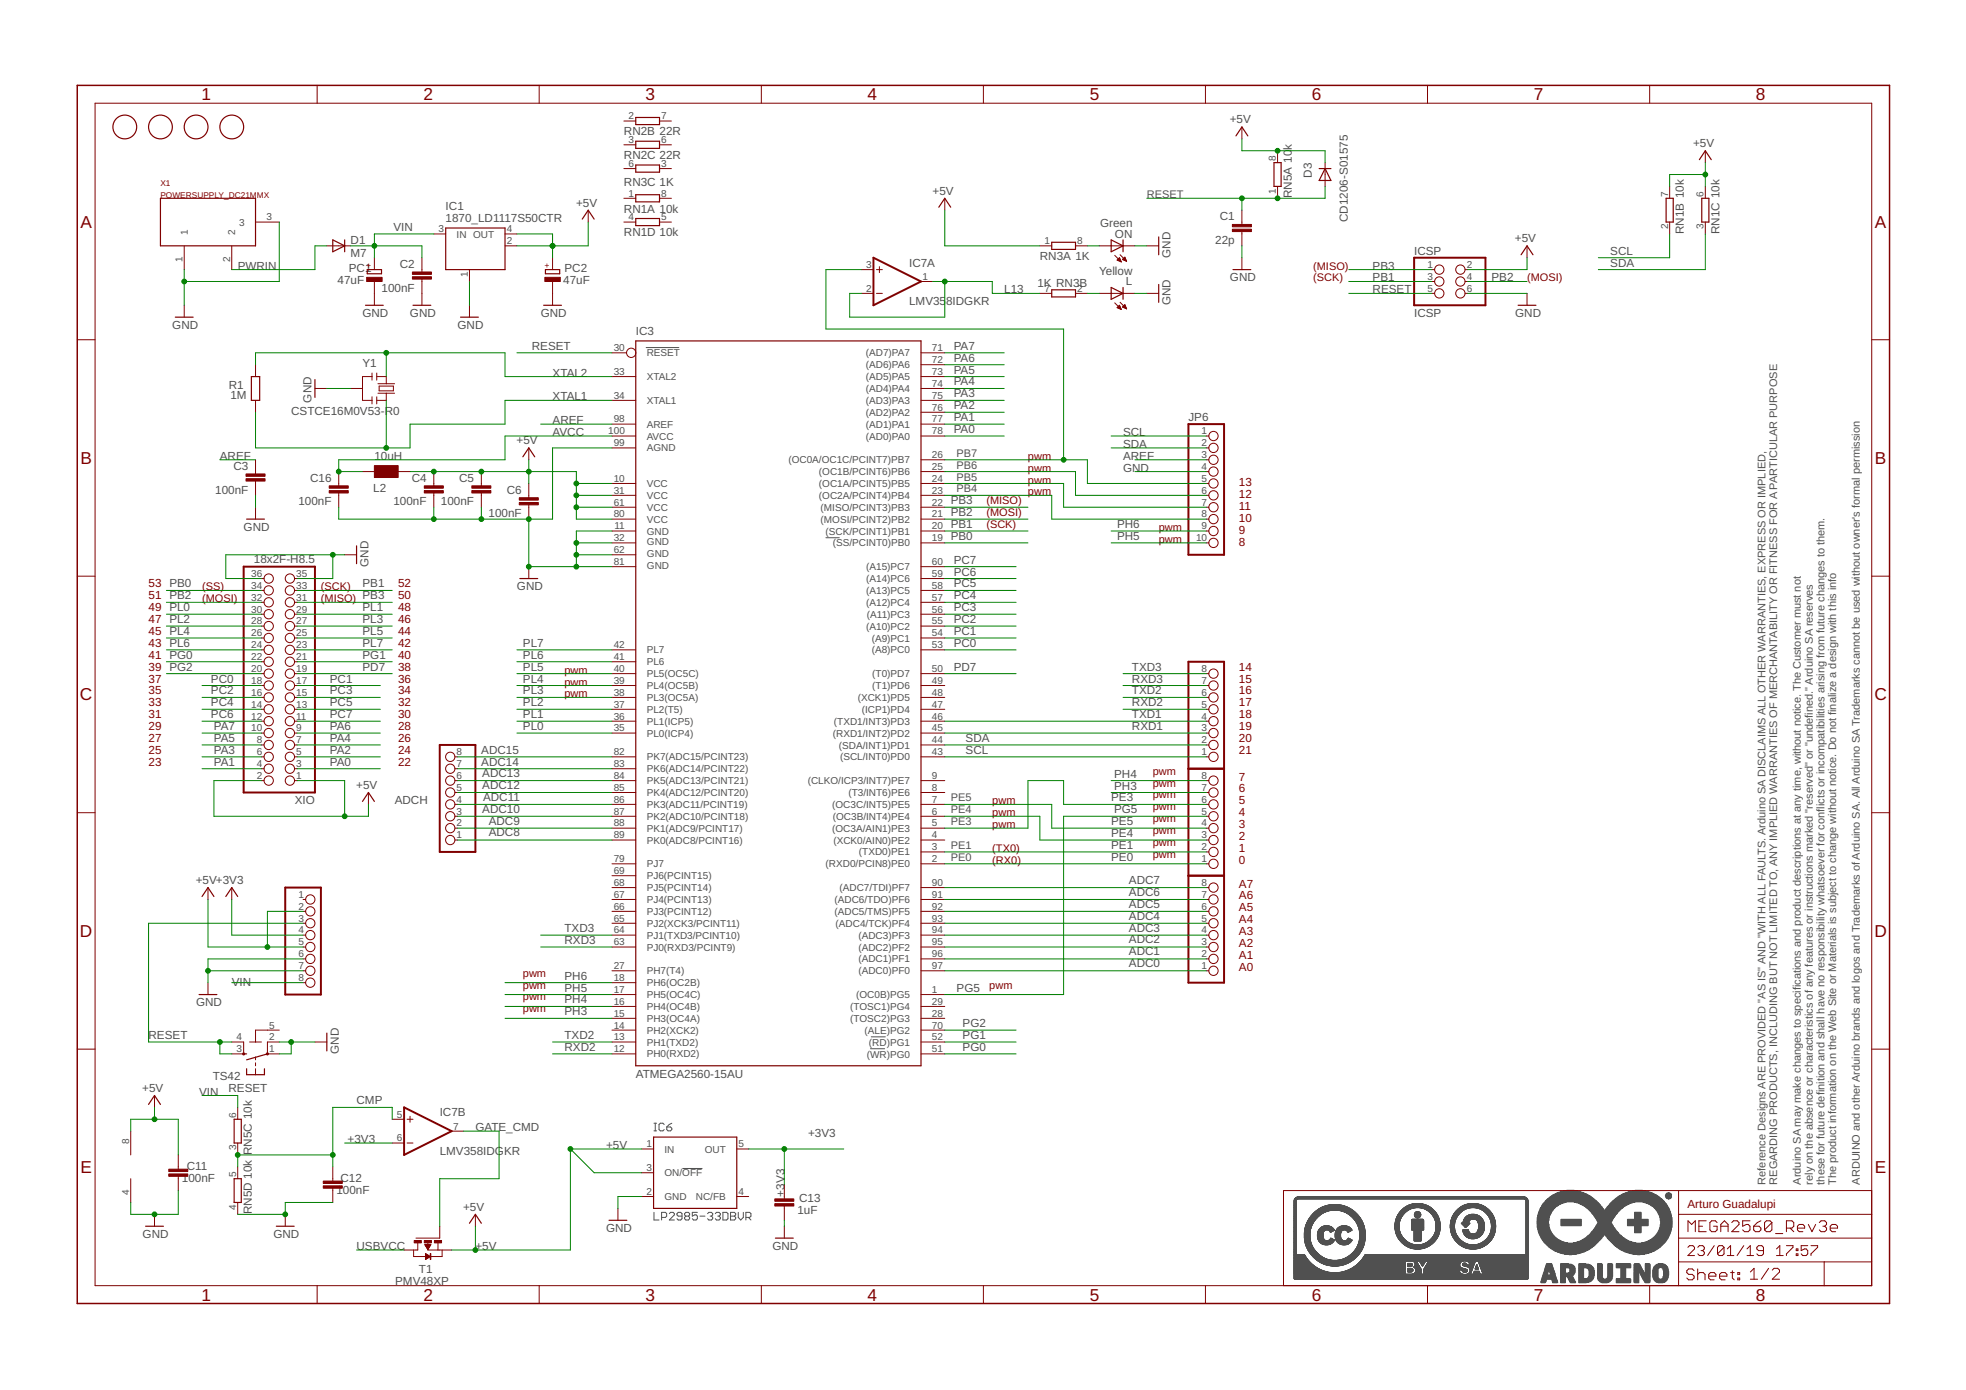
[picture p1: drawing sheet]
<svg xmlns="http://www.w3.org/2000/svg" width="420mm" height="297mm" viewBox="0 0 420 297" stroke-linecap="round" stroke-linejoin="round" font-family="sans-serif">
<defs><g id="words">
<g font-size="3.7" fill="#800000">
<text x="43" y="21.4">1</text>
<text x="90.5" y="21.4">2</text>
<text x="138" y="21.4">3</text>
<text x="185.4" y="21.4">4</text>
<text x="232.9" y="21.4">5</text>
<text x="280.3" y="21.4">6</text>
<text x="327.8" y="21.4">7</text>
<text x="375.3" y="21.4">8</text>
<text x="17.2" y="48.6">A</text>
<text x="400.7" y="48.6">A</text>
<text x="17.2" y="99.2">B</text>
<text x="400.7" y="99.2">B</text>
<text x="17.1" y="149.7">C</text>
<text x="400.6" y="149.7">C</text>
<text x="17.1" y="200.2">D</text>
<text x="400.6" y="200.2">D</text>
<text x="17.2" y="250.8">E</text>
<text x="400.7" y="250.8">E</text>
<text x="43" y="277.9">1</text>
<text x="90.5" y="277.9">2</text>
<text x="138" y="277.9">3</text>
<text x="185.4" y="277.9">4</text>
<text x="232.9" y="277.9">5</text>
<text x="280.3" y="277.9">6</text>
<text x="327.8" y="277.9">7</text>
<text x="375.3" y="277.9">8</text>
</g>
<g font-size="2.5" fill="#505050">
<text x="133.3" y="28.9">RN2B 22R</text>
<text x="262.8" y="26.4">+5V</text>
<text x="133.3" y="34">RN2C 22R</text>
<text x="276.1" y="32" transform="rotate(-90 276.1 32)">k</text>
<text x="361.8" y="31.5">+5V</text>
<text x="133.3" y="39.8">RN3C 1K</text>
<text x="199.3" y="41.6">+5V</text>
<text x="280.4" y="38" transform="rotate(-90 280.4 38)">D3</text>
<text x="95.2" y="47.5">1870_LD1117S50CTR</text>
<text x="95.2" y="44.9">IC1</text>
<text x="123.1" y="44.2">+5V</text>
<text x="133.3" y="45.4">RN1A 10k</text>
<text x="260.7" y="47.1">C1</text>
<text x="276.1" y="42.4" transform="rotate(-90 276.1 42.4)">RN5A 10</text>
<text x="288" y="47.5" transform="rotate(-90 288 47.5)">CD1206-S01575</text>
<text x="74.9" y="52.1">D1</text>
<text x="84.1" y="49.4">VIN</text>
<text x="133.3" y="50.5">RN1D 10k</text>
<text x="235.1" y="48.6">Green</text>
<text x="238.3" y="50.8">ON</text>
<text x="259.7" y="52.2">22p</text>
<text x="323.7" y="51.8">+5V</text>
<text x="359.9" y="50" transform="rotate(-90 359.9 50)">RN1B 10k</text>
<text x="367.5" y="50" transform="rotate(-90 367.5 50)">RN1C 10k</text>
<text x="50.8" y="57.6">PWRIN</text>
<text x="74.5" y="58.1">PC1</text>
<text x="74.9" y="54.8">M7</text>
<text x="85.4" y="57.2">C2</text>
<text x="120.6" y="58.1">PC2</text>
<text x="194.3" y="57">IC7A</text>
<text x="222.2" y="55.6">RN3A 1K</text>
<text x="234.9" y="58.8">Yellow</text>
<text x="250.2" y="55.1" transform="rotate(-90 250.2 55.1)">GND</text>
<text x="293.3" y="57.6">PB3</text>
<text x="302.2" y="54.4">ICSP</text>
<text x="344.1" y="57">SDA</text>
<text x="344.1" y="54.4">SCL</text>
<text x="72.1" y="60.7">47uF</text>
<text x="81.5" y="62.3">100nF</text>
<text x="120.4" y="60.7">47uF</text>
<text x="194.3" y="65.2">LMV35</text>
<text x="202.2" y="65.2">8IDGKR</text>
<text x="214.6" y="62.7">L13</text>
<text x="221.7" y="61.4">1K RN3B</text>
<text x="240.6" y="60.9">L</text>
<text x="250.2" y="65.2" transform="rotate(-90 250.2 65.2)">GND</text>
<text x="262.9" y="60.2">GND</text>
<text x="293.3" y="62.7">RESET</text>
<text x="293.3" y="60.2">PB1</text>
<text x="318.7" y="60.2">PB2</text>
<text x="36.8" y="70.3">GND</text>
<text x="77.5" y="67.8">GND</text>
<text x="87.6" y="67.8">GND</text>
<text x="97.8" y="70.3">GND</text>
<text x="115.6" y="67.8">GND</text>
<text x="135.9" y="71.6">IC3</text>
<text x="302.2" y="67.8">ICSP</text>
<text x="323.8" y="67.8">GND</text>
<text x="113.7" y="74.8">RESET</text>
<text x="203.8" y="77.3">PA6</text>
<text x="203.8" y="74.8">PA7</text>
<text x="48.9" y="83.1">R1</text>
<text x="77.5" y="78.4">Y1</text>
<text x="118.1" y="80.5">XTAL2</text>
<text x="203.8" y="82.4">PA4</text>
<text x="203.8" y="79.8">PA5</text>
<text x="49.2" y="85.3">1M</text>
<text x="62.2" y="88.6">CSTCE16M0V53-R0</text>
<text x="66.5" y="86" transform="rotate(-90 66.5 86)">GND</text>
<text x="118.1" y="85.5">XTAL1</text>
<text x="203.8" y="90">PA1</text>
<text x="203.8" y="87.5">PA2</text>
<text x="203.8" y="84.9">PA3</text>
<text x="254" y="90">JP6</text>
<text x="110.4" y="94.9">+5V</text>
<text x="118.1" y="90.6">AREF</text>
<text x="118.1" y="93.2">AVCC</text>
<text x="203.8" y="92.5">PA0</text>
<text x="240" y="95.7">SDA</text>
<text x="240" y="93.2">SCL</text>
<text x="47" y="98.2">AREF</text>
<text x="49.9" y="100.4">C3</text>
<text x="80" y="98.2">10uH</text>
<text x="240" y="100.8">GND</text>
<text x="240" y="98.2">AREF</text>
<text x="46" y="105.5">100nF</text>
<text x="66.3" y="102.9">C16</text>
<text x="79.8" y="105.1">L2</text>
<text x="88" y="102.9">C4</text>
<text x="98.1" y="102.9">C5</text>
<text x="108.3" y="105.5">C6</text>
<text x="203.2" y="107.8">PB3</text>
<text x="52.1" y="113.5">GND</text>
<text x="63.8" y="108">100nF</text>
<text x="84.1" y="108">100nF</text>
<text x="94.2" y="108">100nF</text>
<text x="104.4" y="110.6">100nF</text>
<text x="203.2" y="110.3">PB2</text>
<text x="203.2" y="112.8">PB1</text>
<text x="238.7" y="112.8">PH6</text>
<text x="203.2" y="115.4">PB0</text>
<text x="238.7" y="115.4">PH5</text>
<text x="54.3" y="120.3">18x2F-H8.5</text>
<text x="77.5" y="125.5">PB1</text>
<text x="78.7" y="121.1" transform="rotate(-90 78.7 121.1)">GND</text>
<text x="203.8" y="125.5">PC5</text>
<text x="203.8" y="123">PC6</text>
<text x="203.8" y="120.5">PC7</text>
<text x="77.5" y="128.1">PB3</text>
<text x="77.5" y="130.6">PL1</text>
<text x="110.5" y="126.2">GND</text>
<text x="203.8" y="130.6">PC3</text>
<text x="203.8" y="128.1">PC4</text>
<text x="77.5" y="133.2">PL3</text>
<text x="77.5" y="135.7">PL5</text>
<text x="203.8" y="135.7">PC1</text>
<text x="203.8" y="133.2">PC2</text>
<text x="77.5" y="140.8">PG1</text>
<text x="77.5" y="143.3">PD7</text>
<text x="77.5" y="138.2">PL7</text>
<text x="111.7" y="143.3">PL5</text>
<text x="111.7" y="140.8">PL6</text>
<text x="111.7" y="138.2">PL7</text>
<text x="203.8" y="138.2">PC0</text>
<text x="203.8" y="143.3">PD7</text>
<text x="241.9" y="143.3">TXD3</text>
<text x="45.1" y="145.9">PC0</text>
<text x="45.1" y="148.4">PC2</text>
<text x="70.5" y="145.9">PC1</text>
<text x="70.5" y="148.4">PC3</text>
<text x="111.7" y="148.4">PL3</text>
<text x="111.7" y="145.9">PL4</text>
<text x="241.9" y="145.9">RXD3</text>
<text x="241.9" y="148.4">TXD2</text>
<text x="45.1" y="150.9">PC4</text>
<text x="45.1" y="153.5">PC6</text>
<text x="70.5" y="150.9">PC5</text>
<text x="70.5" y="153.5">PC7</text>
<text x="111.7" y="153.5">PL1</text>
<text x="111.7" y="150.9">PL2</text>
<text x="241.9" y="153.5">TXD1</text>
<text x="241.9" y="150.9">RXD2</text>
<text x="45.7" y="161.1">PA3</text>
<text x="45.7" y="158.6">PA5</text>
<text x="45.7" y="156">PA7</text>
<text x="70.5" y="161.1">PA2</text>
<text x="70.5" y="158.6">PA4</text>
<text x="70.5" y="156">PA6</text>
<text x="102.9" y="161.1">ADC15</text>
<text x="111.7" y="156">PL0</text>
<text x="206.4" y="158.6">SDA</text>
<text x="206.4" y="161.1">SCL</text>
<text x="241.9" y="156">RXD1</text>
<text x="45.7" y="163.6">PA1</text>
<text x="70.5" y="163.6">PA0</text>
<text x="102.9" y="163.6">ADC14</text>
<text x="103.1" y="166.1">ADC13</text>
<text x="238.1" y="166.2">PH4</text>
<text x="63" y="171.8">XIO</text>
<text x="76.1" y="168.6">+5V</text>
<text x="84.4" y="171.8">ADCH</text>
<text x="103.1" y="173.7">ADC10</text>
<text x="103.1" y="168.6">ADC12</text>
<text x="103.2" y="171.1">ADC11</text>
<text x="237.5" y="171.3">PE3</text>
<text x="238.1" y="168.7">PH3</text>
<text x="238.1" y="173.8">PG5</text>
<text x="104.4" y="176.2">ADC9</text>
<text x="104.4" y="178.7">ADC8</text>
<text x="237.5" y="176.3">PE5</text>
<text x="237.5" y="178.9">PE4</text>
<text x="237.5" y="181.4">PE1</text>
<text x="237.5" y="184">PE0</text>
<text x="41.8" y="188.9">+5V+3V3</text>
<text x="241.3" y="191.4">ADC6</text>
<text x="241.3" y="188.9">ADC7</text>
<text x="241.3" y="196.5">ADC4</text>
<text x="241.3" y="194">ADC5</text>
<text x="120.6" y="201.7">RXD3</text>
<text x="120.6" y="199.2">TXD3</text>
<text x="241.3" y="201.6">ADC2</text>
<text x="241.3" y="199.1">ADC3</text>
<text x="120.6" y="209.4">PH6</text>
<text x="241.3" y="206.7">ADC0</text>
<text x="241.3" y="204.1">ADC1</text>
<text x="41.9" y="215.1">GND</text>
<text x="49.5" y="210.6">VIN</text>
<text x="120.6" y="214.4">PH4</text>
<text x="120.6" y="211.9">PH5</text>
<text x="204.4" y="211.9">PG5</text>
<text x="120.6" y="217">PH3</text>
<text x="205.7" y="219.5">PG2</text>
<text x="31.7" y="222">RESET</text>
<text x="72.4" y="225.2" transform="rotate(-90 72.4 225.2)">GND</text>
<text x="120.6" y="224.6">RXD2</text>
<text x="120.6" y="222">TXD2</text>
<text x="205.7" y="224.6">PG0</text>
<text x="205.7" y="222">PG1</text>
<text x="30.4" y="233.3">+5V</text>
<text x="45.5" y="230.8">TS42</text>
<text x="48.8" y="233.3">RESET</text>
<text x="135.9" y="230.3">ATMEGA2560-15AU</text>
<text x="42.5" y="234.1">VIN</text>
<text x="76.2" y="236">CMP</text>
<text x="94" y="238.6">IC7B</text>
<text x="74.3" y="244.3">+3V3</text>
<text x="101.6" y="241.7">GATE_CMD</text>
<text x="129.5" y="245.5">+5V</text>
<text x="172.7" y="243">+3V3</text>
<text x="39.9" y="250">C11</text>
<text x="94" y="246.8">LMV358IDGKR</text>
<text x="38.9" y="252.5">100nF</text>
<text x="71.9" y="255.1">100nF</text>
<text x="72.8" y="252.5">C12</text>
<text x="167.6" y="255.7" transform="rotate(-90 167.6 255.7)">+3V3</text>
<text x="170.8" y="256.8">C13</text>
<text x="53.8" y="259.5" transform="rotate(-90 53.8 259.5)">RN5D 10k RN5C 10k</text>
<text x="99" y="258.7">+5V</text>
<text x="129.5" y="263.3">GND</text>
<text x="170.4" y="259.4">1uF</text>
<text x="30.5" y="264.6">GND</text>
<text x="58.4" y="264.6">GND</text>
<text x="76.2" y="267.1">USBVCC</text>
<text x="101.6" y="267.1">+5V</text>
<text x="165.1" y="267.1">GND</text>
<text x="84.4" y="274.6">PMV48XP</text>
<text x="89.5" y="272.1">T1</text>
</g>
<g font-size="2.5" fill="#800000">
<text x="264.8" y="106.5">12</text>
<text x="264.8" y="104">13</text>
<text x="264.8" y="111.6">10</text>
<text x="264.8" y="109">11</text>
<text x="264.8" y="116.7">8</text>
<text x="264.8" y="114.1">9</text>
<text x="31.7" y="125.5">53 PB0</text>
<text x="85.1" y="125.5">52</text>
<text x="31.7" y="128.1">51 PB2</text>
<text x="31.7" y="130.6">49 PL0</text>
<text x="85.1" y="128.1">50</text>
<text x="85.1" y="130.6">48</text>
<text x="31.7" y="133.2">47 PL2</text>
<text x="31.7" y="135.7">45 PL4</text>
<text x="85.1" y="133.2">46</text>
<text x="85.1" y="135.7">44</text>
<text x="31.7" y="138.2">43 PL6</text>
<text x="31.7" y="140.8">41 PG0</text>
<text x="31.7" y="143.3">39 PG2</text>
<text x="85.1" y="138.2">42</text>
<text x="85.1" y="140.8">40</text>
<text x="85.1" y="143.3">38</text>
<text x="264.8" y="143.3">14</text>
<text x="31.7" y="148.4">35</text>
<text x="31.7" y="145.9">37</text>
<text x="85.1" y="148.4">34</text>
<text x="85.1" y="145.9">36</text>
<text x="264.8" y="145.9">15</text>
<text x="264.8" y="148.4">16</text>
<text x="31.7" y="153.5">31</text>
<text x="31.7" y="150.9">33</text>
<text x="85.1" y="153.5">30</text>
<text x="85.1" y="150.9">32</text>
<text x="264.8" y="150.9">17</text>
<text x="264.8" y="153.5">18</text>
<text x="31.7" y="161.1">25</text>
<text x="31.7" y="158.6">27</text>
<text x="31.7" y="156">29</text>
<text x="85.1" y="161.1">24</text>
<text x="85.1" y="158.6">26</text>
<text x="85.1" y="156">28</text>
<text x="264.8" y="156">19</text>
<text x="264.8" y="158.6">20</text>
<text x="264.8" y="161.1">21</text>
<text x="31.7" y="163.6">23</text>
<text x="85.1" y="163.6">22</text>
<text x="264.8" y="166.8">7</text>
<text x="264.8" y="171.9">5</text>
<text x="264.8" y="169.4">6</text>
<text x="264.8" y="179.5">2</text>
<text x="264.8" y="177">3</text>
<text x="264.8" y="174.4">4</text>
<text x="264.8" y="184.6">0</text>
<text x="264.8" y="182.1">1</text>
<text x="264.8" y="189.7">A7</text>
<text x="264.8" y="192.2">A6</text>
<text x="264.8" y="194.7">A5</text>
<text x="264.8" y="197.3">A4</text>
<text x="264.8" y="199.8">A3</text>
<text x="264.8" y="202.4">A2</text>
<text x="264.8" y="204.9">A1</text>
<text x="264.8" y="207.4">A0</text>
<text x="360.6" y="258.2">Arturo Guadalupi</text>
</g>
<g font-size="2.3" fill="#505050">
<text x="245.1" y="42.4">RESET</text>
<text x="204.4" y="100.1">PB6</text>
<text x="204.4" y="97.6">PB7</text>
<text x="204.4" y="102.7">PB5</text>
<text x="204.4" y="105.2">PB4</text>
<text x="203.2" y="171.3">PE5</text>
<text x="203.2" y="173.8">PE4</text>
<text x="203.2" y="176.3">PE3</text>
<text x="203.2" y="181.4">PE1</text>
<text x="203.2" y="184">PE0</text>
<text x="377.3" y="253.2" transform="rotate(-90 377.3 253.2)">Reference Designs ARE PROVIDED &quot;AS IS&quot; AND &quot;WITH ALL FAULTS. Arduino SA DISCLAIMS ALL OTHER WARRANTIES, EXPRESS OR IMPLIED,</text>
<text x="379.8" y="253.2" transform="rotate(-90 379.8 253.2)">REGARDING PRODUCTS, INCLUDING BUT NOT LIMITED TO, ANY IMPLIED WARRANTIES OF MERCHANTABILITY OR FITNESS FOR A PARTICULAR PURPOSE</text>
<text x="384.9" y="253.2" transform="rotate(-90 384.9 253.2)">Arduino SA may make changes to specifications and product descriptions at any time, without notice. The Customer must not</text>
<text x="387.4" y="253.2" transform="rotate(-90 387.4 253.2)">rely on the absence or characteristics of any features or instructions marked &quot;reserved&quot; or &quot;undefined.&quot; Arduino SA reserves</text>
<text x="389.9" y="253.2" transform="rotate(-90 389.9 253.2)">these for future definition and shall have no responsibility whatsoever for conflicts or incompatibilities arising from future changes to them.</text>
<text x="392.4" y="253.2" transform="rotate(-90 392.4 253.2)">The product information on the Web Site or Materials is subject to change without notice. Do not finalize a design with this info</text>
<text x="397.5" y="253.2" transform="rotate(-90 397.5 253.2)">ARDUINO and other Arduino brands and logos and Trademarks of Arduino SA. All Arduino SA Trademarks cannot be used without owner's formal permission</text>
</g>
<g font-size="2.3" fill="#800000">
<text x="280.6" y="57.6">(MISO)</text>
<text x="280.6" y="60.2">(SCK)</text>
<text x="326.4" y="60.2">(MOSI)</text>
<text x="219.7" y="98.2">pwm</text>
<text x="219.7" y="100.8">pwm</text>
<text x="210.8" y="107.8">(MISO)</text>
<text x="219.7" y="103.3">pwm</text>
<text x="219.7" y="105.9">pwm</text>
<text x="210.8" y="112.8">(SCK)</text>
<text x="210.8" y="110.3">(MOSI)</text>
<text x="247.6" y="113.5">pwm</text>
<text x="247.6" y="116">pwm</text>
<text x="43.2" y="126.2">(SS)</text>
<text x="43.2" y="128.7">(MOSI)</text>
<text x="68.6" y="126.2">(SCK)</text>
<text x="68.6" y="128.7">(MISO)</text>
<text x="120.6" y="144">pwm</text>
<text x="120.6" y="146.5">pwm</text>
<text x="120.6" y="149">pwm</text>
<text x="246.4" y="165.5">pwm</text>
<text x="212.1" y="171.9">pwm</text>
<text x="246.4" y="168.1">pwm</text>
<text x="246.4" y="170.6">pwm</text>
<text x="246.4" y="173.2">pwm</text>
<text x="212.1" y="174.4">pwm</text>
<text x="212.1" y="177">pwm</text>
<text x="246.4" y="178.2">pwm</text>
<text x="246.4" y="175.7">pwm</text>
<text x="212.1" y="182.1">(TX0)</text>
<text x="212.1" y="184.6">(RX0)</text>
<text x="246.4" y="180.8">pwm</text>
<text x="246.4" y="183.3">pwm</text>
<text x="111.7" y="208.7">pwm</text>
<text x="111.7" y="211.3">pwm</text>
<text x="111.7" y="213.8">pwm</text>
<text x="211.4" y="211.3">pwm</text>
<text x="111.7" y="216.3">pwm</text>
</g>
<g font-size="2.1" fill="#505050">
<text x="134.3" y="25.5">2</text>
<text x="141.3" y="25.5">7</text>
<text x="134.3" y="35.7">6</text>
<text x="134.3" y="30.6">3</text>
<text x="141.3" y="35.7">3</text>
<text x="141.3" y="30.6">6</text>
<text x="272.7" y="34.4" transform="rotate(-90 272.7 34.4)">8</text>
<text x="272.7" y="41.4" transform="rotate(-90 272.7 41.4)">1</text>
<text x="56.9" y="47.1">3</text>
<text x="134.3" y="42">1</text>
<text x="134.3" y="47.1">4</text>
<text x="141.3" y="42">8</text>
<text x="141.3" y="47.1">5</text>
<text x="356.5" y="42" transform="rotate(-90 356.5 42)">7</text>
<text x="364.1" y="42" transform="rotate(-90 364.1 42)">6</text>
<text x="40.1" y="50.2" transform="rotate(-90 40.1 50.2)">1</text>
<text x="50.3" y="50.2" transform="rotate(-90 50.3 50.2)">2</text>
<text x="51.1" y="48.2">3</text>
<text x="93.7" y="49.6">3</text>
<text x="97.6" y="50.8">IN OUT</text>
<text x="108.3" y="49.6">4</text>
<text x="108.3" y="52.2">2</text>
<text x="223.2" y="52.2">1</text>
<text x="230.2" y="52.2">8</text>
<text x="356.5" y="49" transform="rotate(-90 356.5 49)">2</text>
<text x="364.1" y="49" transform="rotate(-90 364.1 49)">3</text>
<text x="39" y="56.1" transform="rotate(-90 39 56.1)">1</text>
<text x="49.2" y="56.1" transform="rotate(-90 49.2 56.1)">2</text>
<text x="100" y="59.2" transform="rotate(-90 100 59.2)">1</text>
<text x="185.1" y="57.3">3</text>
<text x="197.2" y="59.8">1</text>
<text x="305.1" y="57.3">1</text>
<text x="305.1" y="59.8">3</text>
<text x="313.5" y="57.3">2</text>
<text x="313.5" y="59.8">4</text>
<text x="185.1" y="62.3">2</text>
<text x="223.2" y="62.3">7</text>
<text x="230.2" y="62.3">2</text>
<text x="305.1" y="62.3">5</text>
<text x="313.5" y="62.3">6</text>
<text x="131.2" y="75">30</text>
<text x="138.2" y="76.2">RESET</text>
<text x="185" y="76.2">(AD7)PA7</text>
<text x="199.2" y="77.6">72</text>
<text x="199.2" y="75">71</text>
<text x="131.2" y="80.1">33</text>
<text x="138.2" y="81.2">XTAL2</text>
<text x="185" y="83.8">(AD4)PA4</text>
<text x="185" y="81.2">(AD5)PA5</text>
<text x="185" y="78.7">(AD6)PA6</text>
<text x="199.2" y="82.7">74</text>
<text x="199.2" y="80.1">73</text>
<text x="131.2" y="85.2">34</text>
<text x="138.2" y="86.3">XTAL1</text>
<text x="185" y="88.8">(AD2)PA2</text>
<text x="185" y="86.3">(AD3)PA3</text>
<text x="199.2" y="87.7">76</text>
<text x="199.2" y="85.2">75</text>
<text x="130" y="92.8">100</text>
<text x="131.2" y="95.4">99</text>
<text x="131.2" y="90.3">98</text>
<text x="138.2" y="91.4">AREF</text>
<text x="138.2" y="93.9">AVCC</text>
<text x="185" y="93.9">(AD0)PA0</text>
<text x="185" y="91.4">(AD1)PA1</text>
<text x="199.2" y="92.8">78</text>
<text x="199.2" y="90.3">77</text>
<text x="256.8" y="92.8">1</text>
<text x="256.8" y="95.4">2</text>
<text x="138.2" y="96.5">AGND</text>
<text x="168.5" y="99">(OC0A/OC1C/PCINT7)PB7</text>
<text x="175" y="101.5">(OC1B/PCINT6)PB6</text>
<text x="199.2" y="97.9">26</text>
<text x="199.2" y="100.4">25</text>
<text x="256.8" y="97.9">3</text>
<text x="256.8" y="100.4">4</text>
<text x="131.2" y="103">10</text>
<text x="131.2" y="105.5">31</text>
<text x="138.2" y="104.1">VCC</text>
<text x="138.3" y="106.7">VCC</text>
<text x="175" y="104.1">(OC1A/PCINT5)PB5</text>
<text x="175" y="106.6">(OC2A/PCINT4)PB4</text>
<text x="199.2" y="103">24</text>
<text x="199.2" y="105.5">23</text>
<text x="256.8" y="103">5</text>
<text x="256.8" y="105.5">6</text>
<text x="131.2" y="108">61</text>
<text x="131.2" y="110.6">80</text>
<text x="131.3" y="113.1">11</text>
<text x="138.3" y="109.2">VCC</text>
<text x="138.3" y="111.7">VCC</text>
<text x="175.4" y="109.2">(MISO/PCINT3)PB3</text>
<text x="175.4" y="111.7">(MOSI/PCINT2)PB2</text>
<text x="199.2" y="108">22</text>
<text x="199.2" y="110.6">21</text>
<text x="199.2" y="113.1">20</text>
<text x="256.8" y="108">7</text>
<text x="256.8" y="110.6">8</text>
<text x="256.8" y="113.1">9</text>
<text x="131.2" y="115.7">32</text>
<text x="131.2" y="118.2">62</text>
<text x="138.2" y="114.2">GND</text>
<text x="138.3" y="116.5">GND</text>
<text x="138.3" y="119">GND</text>
<text x="176.4" y="114.2">(SCK/PCINT1)PB1</text>
<text x="178" y="116.8">(SS/PCINT0)PB0</text>
<text x="199.2" y="115.7">19</text>
<text x="255.6" y="115.7">10</text>
<text x="53.7" y="125.8">34</text>
<text x="53.7" y="123.3">36</text>
<text x="63.3" y="125.8">33</text>
<text x="63.3" y="123.3">35</text>
<text x="131.2" y="120.7">81</text>
<text x="138.3" y="121.6">GND</text>
<text x="185.1" y="124.4">(A14)PC6</text>
<text x="185.1" y="121.9">(A15)PC7</text>
<text x="199.2" y="125.8">58</text>
<text x="199.2" y="123.3">59</text>
<text x="199.2" y="120.7">60</text>
<text x="53.7" y="130.9">30</text>
<text x="53.7" y="128.4">32</text>
<text x="63.3" y="130.9">29</text>
<text x="63.3" y="128.4">31</text>
<text x="185.1" y="129.5">(A12)PC4</text>
<text x="185.1" y="126.9">(A13)PC5</text>
<text x="199.2" y="130.9">56</text>
<text x="199.2" y="128.4">57</text>
<text x="53.7" y="136">26</text>
<text x="53.7" y="133.4">28</text>
<text x="63.3" y="136">25</text>
<text x="63.3" y="133.4">27</text>
<text x="185.1" y="134.6">(A10)PC2</text>
<text x="185.3" y="132">(A11)PC3</text>
<text x="186.3" y="137.1">(A9)PC1</text>
<text x="199.2" y="136">54</text>
<text x="199.2" y="133.4">55</text>
<text x="53.7" y="143.6">20</text>
<text x="53.7" y="141.1">22</text>
<text x="53.7" y="138.5">24</text>
<text x="63.3" y="143.6">19</text>
<text x="63.3" y="141.1">21</text>
<text x="63.3" y="138.5">23</text>
<text x="131.2" y="143.6">40</text>
<text x="131.2" y="141.1">41</text>
<text x="131.2" y="138.5">42</text>
<text x="138.2" y="142.2">PL6</text>
<text x="138.2" y="139.6">PL7</text>
<text x="186.3" y="139.6">(A8)PC0</text>
<text x="199.2" y="138.5">53</text>
<text x="199.2" y="143.6">50</text>
<text x="256.8" y="143.6">8</text>
<text x="53.7" y="148.7">16</text>
<text x="53.7" y="146.1">18</text>
<text x="63.3" y="148.7">15</text>
<text x="63.3" y="146.1">17</text>
<text x="131.2" y="148.7">38</text>
<text x="131.2" y="146.1">39</text>
<text x="138.2" y="149.8">PL3(OC5A)</text>
<text x="138.2" y="147.3">PL4(OC5B)</text>
<text x="138.2" y="144.7">PL5(OC5C)</text>
<text x="183.3" y="149.8">(XCK1)PD5</text>
<text x="186.4" y="144.7">(T0)PD7</text>
<text x="186.4" y="147.3">(T1)PD6</text>
<text x="199.2" y="146.1">49</text>
<text x="199.2" y="148.7">48</text>
<text x="256.8" y="148.7">6</text>
<text x="256.8" y="146.1">7</text>
<text x="53.7" y="153.8">12</text>
<text x="53.7" y="151.2">14</text>
<text x="63.3" y="153.8">11</text>
<text x="63.3" y="151.2">13</text>
<text x="131.2" y="153.8">36</text>
<text x="131.2" y="151.2">37</text>
<text x="138.2" y="154.9">PL1(ICP5)</text>
<text x="138.2" y="152.3">PL2(T5)</text>
<text x="178.2" y="154.9">(TXD1/INT3)PD3</text>
<text x="184.2" y="152.3">(ICP1)PD4</text>
<text x="199.2" y="151.2">47</text>
<text x="199.2" y="153.8">46</text>
<text x="256.8" y="153.8">4</text>
<text x="256.8" y="151.2">5</text>
<text x="53.7" y="156.3">10</text>
<text x="54.9" y="161.4">6</text>
<text x="54.9" y="158.8">8</text>
<text x="63.3" y="161.4">5</text>
<text x="63.3" y="158.8">7</text>
<text x="63.3" y="156.3">9</text>
<text x="97.6" y="161.4">8</text>
<text x="131.2" y="161.4">82</text>
<text x="131.2" y="156.3">35</text>
<text x="138.2" y="157.4">PL0(ICP4)</text>
<text x="178" y="157.4">(RXD1/INT2)PD2</text>
<text x="179.3" y="160">(SDA/INT1)PD1</text>
<text x="199.2" y="156.3">45</text>
<text x="199.2" y="161.4">43</text>
<text x="199.2" y="158.8">44</text>
<text x="256.8" y="161.4">1</text>
<text x="256.8" y="158.8">2</text>
<text x="256.8" y="156.3">3</text>
<text x="54.9" y="166.5">2</text>
<text x="54.9" y="163.9">4</text>
<text x="63.3" y="166.5">1</text>
<text x="63.3" y="163.9">3</text>
<text x="97.6" y="166.5">6</text>
<text x="97.6" y="163.9">7</text>
<text x="131.2" y="166.5">84</text>
<text x="131.2" y="163.9">83</text>
<text x="138.2" y="167.6">PK5(ADC13/PCINT21)</text>
<text x="138.2" y="165">PK6(ADC14/PCINT22)</text>
<text x="138.2" y="162.5">PK7(ADC15/PCINT23)</text>
<text x="172.6" y="167.6">(CLKO/ICP3/INT7)PE7</text>
<text x="179.5" y="162.5">(SCL/INT0)PD0</text>
<text x="199.2" y="166.5">9</text>
<text x="256.8" y="166.5">8</text>
<text x="97.6" y="171.5">4</text>
<text x="97.6" y="169">5</text>
<text x="131.2" y="171.5">86</text>
<text x="131.2" y="169">85</text>
<text x="138.2" y="172.7">PK3(ADC11/PCINT19)</text>
<text x="138.2" y="170.1">PK4(ADC12/PCINT20)</text>
<text x="177.9" y="172.7">(OC3C/INT5)PE5</text>
<text x="181.3" y="170.1">(T3/INT6)PE6</text>
<text x="199.2" y="171.5">7</text>
<text x="199.2" y="169">8</text>
<text x="256.8" y="171.5">6</text>
<text x="256.8" y="169">7</text>
<text x="97.6" y="179.2">1</text>
<text x="97.6" y="176.6">2</text>
<text x="97.6" y="174.1">3</text>
<text x="131.2" y="179.2">89</text>
<text x="131.2" y="176.6">88</text>
<text x="131.2" y="174.1">87</text>
<text x="138.2" y="177.7">PK1(ADC9/PCINT17)</text>
<text x="138.2" y="175.2">PK2(ADC10/PCINT18)</text>
<text x="177.9" y="177.7">(OC3A/AIN1)PE3</text>
<text x="178" y="175.2">(OC3B/INT4)PE4</text>
<text x="199.2" y="176.6">5</text>
<text x="199.2" y="174.1">6</text>
<text x="199.2" y="179.2">4</text>
<text x="256.8" y="179.2">3</text>
<text x="256.8" y="176.6">4</text>
<text x="256.8" y="174.1">5</text>
<text x="131.2" y="184.2">79</text>
<text x="138.2" y="185.4">PJ7</text>
<text x="138.2" y="180.3">PK0(ADC8/PCINT16)</text>
<text x="176.4" y="185.4">(RXD0/PCIN8)PE0</text>
<text x="178.1" y="180.3">(XCK0/AIN0)PE2</text>
<text x="183.6" y="182.8">(TXD0)PE1</text>
<text x="199.2" y="184.2">2</text>
<text x="199.2" y="181.7">3</text>
<text x="256.8" y="184.2">1</text>
<text x="256.8" y="181.7">2</text>
<text x="63.8" y="191.9">1</text>
<text x="131.2" y="191.9">67</text>
<text x="131.2" y="189.3">68</text>
<text x="131.2" y="186.8">69</text>
<text x="138.2" y="190.4">PJ5(PCINT14)</text>
<text x="138.2" y="187.9">PJ6(PCINT15)</text>
<text x="179.4" y="190.4">(ADC7/TDI)PF7</text>
<text x="199.2" y="191.9">91</text>
<text x="199.2" y="189.3">90</text>
<text x="256.8" y="191.9">7</text>
<text x="256.8" y="189.3">8</text>
<text x="63.8" y="194.4">2</text>
<text x="63.8" y="196.9">3</text>
<text x="131.2" y="196.9">65</text>
<text x="131.2" y="194.4">66</text>
<text x="138.2" y="195.5">PJ3(PCINT12)</text>
<text x="138.2" y="193">PJ4(PCINT13)</text>
<text x="178.3" y="195.5">(ADC5/TMS)PF5</text>
<text x="178.3" y="193">(ADC6/TDO)PF6</text>
<text x="199.2" y="196.9">93</text>
<text x="199.2" y="194.4">92</text>
<text x="256.8" y="196.9">5</text>
<text x="256.8" y="194.4">6</text>
<text x="63.8" y="199.5">4</text>
<text x="63.8" y="202">5</text>
<text x="131.2" y="202">63</text>
<text x="131.2" y="199.5">64</text>
<text x="138.2" y="203.1">PJ0(RXD3/PCINT9)</text>
<text x="138.2" y="200.6">PJ1(TXD3/PCINT10)</text>
<text x="138.2" y="198">PJ2(XCK3/PCINT11)</text>
<text x="178.6" y="198">(ADC4/TCK)PF4</text>
<text x="183.4" y="203.1">(ADC2)PF2</text>
<text x="183.4" y="200.6">(ADC3)PF3</text>
<text x="199.2" y="202">95</text>
<text x="199.2" y="199.5">94</text>
<text x="256.8" y="202">3</text>
<text x="256.8" y="199.5">4</text>
<text x="63.8" y="204.6">6</text>
<text x="63.8" y="207.1">7</text>
<text x="63.8" y="209.6">8</text>
<text x="131.2" y="209.6">18</text>
<text x="131.2" y="207.1">27</text>
<text x="138.2" y="208.2">PH7(T4)</text>
<text x="183.4" y="208.2">(ADC0)PF0</text>
<text x="183.4" y="205.7">(ADC1)PF1</text>
<text x="199.2" y="207.1">97</text>
<text x="199.2" y="204.6">96</text>
<text x="256.8" y="207.1">1</text>
<text x="256.8" y="204.6">2</text>
<text x="131.2" y="214.7">16</text>
<text x="131.2" y="212.2">17</text>
<text x="138.2" y="215.8">PH4(OC4B)</text>
<text x="138.2" y="213.3">PH5(OC4C)</text>
<text x="138.2" y="210.7">PH6(OC2B)</text>
<text x="181.7" y="215.8">(TOSC1)PG4</text>
<text x="183" y="213.3">(OC0B)PG5</text>
<text x="199.2" y="212.2">1</text>
<text x="199.2" y="214.7">29</text>
<text x="57.5" y="219.8">5</text>
<text x="131.2" y="219.8">14</text>
<text x="131.2" y="217.2">15</text>
<text x="138.2" y="220.9">PH2(XCK2)</text>
<text x="138.2" y="218.4">PH3(OC4A)</text>
<text x="181.7" y="218.4">(TOSC2)PG3</text>
<text x="184.8" y="220.9">(ALE)PG2</text>
<text x="199.2" y="219.8">70</text>
<text x="199.2" y="217.2">28</text>
<text x="50.5" y="224.9">3</text>
<text x="50.5" y="222.3">4</text>
<text x="57.5" y="224.9">1</text>
<text x="57.5" y="222.3">2</text>
<text x="131.2" y="224.9">12</text>
<text x="131.2" y="222.3">13</text>
<text x="138.2" y="226">PH0(RXD2)</text>
<text x="138.2" y="223.4">PH1(TXD2)</text>
<text x="185.2" y="226">(WR)PG0</text>
<text x="185.7" y="223.4">(RD)PG1</text>
<text x="199.2" y="222.3">52</text>
<text x="199.2" y="224.9">51</text>
<text x="50.4" y="238.8" transform="rotate(-90 50.4 238.8)">6</text>
<text x="84.8" y="238.8">5</text>
<text x="27.6" y="244.5" transform="rotate(-90 27.6 244.5)">8</text>
<text x="50.4" y="245.8" transform="rotate(-90 50.4 245.8)">3</text>
<text x="84.8" y="243.9">6</text>
<text x="96.9" y="241.4">7</text>
<text x="138.1" y="245.2">1</text>
<text x="157.8" y="245.2">5</text>
<text x="50.4" y="251.5" transform="rotate(-90 50.4 251.5)">5</text>
<text x="138.1" y="250.3">3</text>
<text x="142" y="246.3">IN</text>
<text x="142" y="251.4">ON/OFF</text>
<text x="150.6" y="246.3">OUT</text>
<text x="27.6" y="255.4" transform="rotate(-90 27.6 255.4)">4</text>
<text x="138.1" y="255.3">2</text>
<text x="142" y="256.5">GND</text>
<text x="148.7" y="256.5">NC/FB</text>
<text x="157.8" y="255.3">4</text>
<text x="50.4" y="258.5" transform="rotate(-90 50.4 258.5)">4</text>
</g>
<g font-size="1.8" fill="#800000">
<text x="34.3" y="39.8">X1</text>
<text x="34.3" y="42.4">POWERSUPPLY_DC21MMX</text>
<text x="79.4" y="57.2" transform="rotate(-90 79.4 57.2)">+</text>
<text x="117.5" y="57.2" transform="rotate(-90 117.5 57.2)">+</text>
</g>
</g></defs>
<g fill="#505050" stroke="#505050" stroke-width=".21">
<path d="M276.7 273.4h49.7z"/>
<path d="M276.7 273.3l49.8 .1z"/>
<path d="M276.6 273.3h49.9z"/>
<path d="M276.6 273.2l49.9 .1z"/>
<path d="M276.6 273.2h50z"/>
<path d="M276.6 273.1l50 .1z"/>
<path d="M276.6 273.1h50z"/>
<path d="M276.6 273l50 .1z"/>
<path d="M276.6 273h50z"/>
<path d="M276.6 272.9l50 .1z"/>
<path d="M276.6 272.9h50z"/>
<path d="M276.6 272.8l50 .1z"/>
<path d="M276.6 272.8h50z"/>
<path d="M276.6 272.7l50 .1z"/>
<path d="M276.6 272.7h50z"/>
<path d="M276.6 272.6l50 .1z"/>
<path d="M276.6 272.6h50z"/>
<path d="M276.6 272.5l50 .1z"/>
<path d="M276.6 272.5h50z"/>
<path d="M276.6 272.4l50 .1z"/>
<path d="M276.6 272.4h50z"/>
<path d="M276.6 272.3l50 .1z"/>
<path d="M276.6 272.3l36.2 .1z"/>
<path d="M313.3 272.3l13.2 .1z"/>
<path d="M276.6 272.3h36.1z"/>
<path d="M313.5 272.3h13z"/>
<path d="M276.6 272.3h23.7z"/>
<path d="M301.7 272.3h2z"/>
<path d="M304.3 272.3h8.3z"/>
<path d="M313.5 272.3h.8z"/>
<path d="M314.9 272.3h1.4z"/>
<path d="M316.9 272.3h9.6z"/>
<path d="M276.6 272.2l23.7 .1z"/>
<path d="M301.9 272.2l1.8 .1z"/>
<path d="M304.3 272.2l8.2 .1z"/>
<path d="M313.6 272.2l.6 .1z"/>
<path d="M314.9 272.2l1.4 .1z"/>
<path d="M316.9 272.2l9.6 .1z"/>
<path d="M276.6 272.2h23.7z"/>
<path d="M302 272.2h1.7z"/>
<path d="M304.3 272.2h8.1z"/>
<path d="M313.7 272.2h.6z"/>
<path d="M314.9 272.2h1.4z"/>
<path d="M316.9 272.2h9.6z"/>
<path d="M302.1 272.2h1.6z"/>
<path d="M304.3 272.2h8z"/>
<path d="M313.8 272.2h.5z"/>
<path d="M316.9 272.2h9.7z"/>
<path d="M276.6 272.1l23.7 .1z"/>
<path d="M302.2 272.1l1.5 .1z"/>
<path d="M304.3 272.1l8 .1z"/>
<path d="M313.8 272.1l.5 .1z"/>
<path d="M314.9 272.1l1.4 .1z"/>
<path d="M316.9 272.1l9.7 .1z"/>
<path d="M304.3 272.1l7.9 .1z"/>
<path d="M313.9 272.1l.4 .1z"/>
<path d="M276.6 272.1h23.7z"/>
<path d="M302.3 272.1h1.4z"/>
<path d="M304.3 272.1h7.9z"/>
<path d="M313.9 272.1h.4z"/>
<path d="M314.9 272.1h1.4z"/>
<path d="M316.9 272.1h9.7z"/>
<path d="M276.6 272l23.7 .1z"/>
<path d="M302.3 272l1.4 .1z"/>
<path d="M304.3 272l7.8 .1z"/>
<path d="M313.9 272l.4 .1z"/>
<path d="M315 272l1.2 .1z"/>
<path d="M316.9 272l9.7 .1z"/>
<path d="M302.4 272l1.3 .1z"/>
<path d="M314 272l.3 .1z"/>
<path d="M276.6 272h23.7z"/>
<path d="M302.4 272h1.3z"/>
<path d="M304.3 272h7.8z"/>
<path d="M314 272h.4z"/>
<path d="M315 272h1.2z"/>
<path d="M316.9 272h9.7z"/>
<path d="M276.6 271.9l8.3 .1z"/>
<path d="M285.6 271.9l14.6 .1z"/>
<path d="M302.4 271.9l1.3 .1z"/>
<path d="M304.3 271.9l7.8 .1z"/>
<path d="M314 271.9l.3 .1z"/>
<path d="M315 271.9l1.2 .1z"/>
<path d="M316.8 271.9l9.8 .1z"/>
<path d="M276.6 271.9l7.9 .1z"/>
<path d="M286 271.9l14.2 .1z"/>
<path d="M314 271.9l.4 .1z"/>
<path d="M276.6 271.9h7.7z"/>
<path d="M286.2 271.9h14.1z"/>
<path d="M302.4 271.9h1.3z"/>
<path d="M304.3 271.9h7.7z"/>
<path d="M314 271.9h.4z"/>
<path d="M315 271.9h1.2z"/>
<path d="M316.8 271.9h9.8z"/>
<path d="M276.5 271.9h7.7z"/>
<path d="M286.4 271.9h13.8z"/>
<path d="M302.5 271.9h1.2z"/>
<path d="M314.1 271.9h.3z"/>
<path d="M276.6 271.9h7.4z"/>
<path d="M286.5 271.9h13.7z"/>
<path d="M276.6 271.8l7.2 .1z"/>
<path d="M286.7 271.8l13.5 .1z"/>
<path d="M302.5 271.8l1.2 .1z"/>
<path d="M304.3 271.8l7.7 .1z"/>
<path d="M312.9 271.8l.4 .1z"/>
<path d="M314.1 271.8l.3 .1z"/>
<path d="M315 271.8l1.2 .1z"/>
<path d="M316.8 271.8l9.8 .1z"/>
<path d="M276.6 271.8h7.1z"/>
<path d="M286.8 271.8h13.4z"/>
<path d="M302.5 271.8h1.2z"/>
<path d="M304.3 271.8h7.7z"/>
<path d="M312.8 271.8h.6z"/>
<path d="M314.1 271.8h.3z"/>
<path d="M315 271.8h1.2z"/>
<path d="M316.8 271.8h9.8z"/>
<path d="M276.6 271.8h7z"/>
<path d="M286.9 271.8h13.4z"/>
<path d="M300.9 271.8h.7z"/>
<path d="M312.7 271.8h.7z"/>
<path d="M276.6 271.8h6.9z"/>
<path d="M287 271.8h13.3z"/>
<path d="M300.8 271.8h.9z"/>
<path d="M304.3 271.8h7.6z"/>
<path d="M312.7 271.8h.8z"/>
<path d="M316.8 271.8h9.7z"/>
<path d="M276.6 271.7l6.8 .1z"/>
<path d="M287.1 271.7l13.2 .1z"/>
<path d="M300.9 271.7l.9 .1z"/>
<path d="M302.5 271.7l1.2 .1z"/>
<path d="M304.3 271.7l7.6 .1z"/>
<path d="M312.6 271.7l.9 .1z"/>
<path d="M314.1 271.7l.4 .1z"/>
<path d="M315.1 271.7l1 .1z"/>
<path d="M316.8 271.7l9.7 .1z"/>
<path d="M276.6 271.7l6.7 .1z"/>
<path d="M287.2 271.7l13 .1z"/>
<path d="M316.7 271.7l9.9 .1z"/>
<path d="M276.6 271.7h6.7z"/>
<path d="M287.3 271.7h12.9z"/>
<path d="M300.8 271.7h1.1z"/>
<path d="M302.5 271.7h1.2z"/>
<path d="M304.3 271.7h7.6z"/>
<path d="M312.6 271.7h.9z"/>
<path d="M314.2 271.7h.3z"/>
<path d="M315.1 271.7h1z"/>
<path d="M316.7 271.7h9.9z"/>
<path d="M276.6 271.7h6.6z"/>
<path d="M287.4 271.7h12.9z"/>
<path d="M300.9 271.7h1z"/>
<path d="M302.6 271.7h1.1z"/>
<path d="M312.5 271.7h1.1z"/>
<path d="M276.5 271.6l6.6 .1z"/>
<path d="M287.5 271.6l12.7 .1z"/>
<path d="M300.9 271.6l1 .1z"/>
<path d="M302.6 271.6l1.1 .1z"/>
<path d="M304.3 271.6l7.6 .1z"/>
<path d="M312.5 271.6l1.1 .1z"/>
<path d="M314.2 271.6l.3 .1z"/>
<path d="M316.7 271.6l9.9 .1z"/>
<path d="M276.6 271.6l6.4 .1z"/>
<path d="M287.5 271.6l12.8 .1z"/>
<path d="M276.6 271.6h6.3z"/>
<path d="M287.6 271.6h12.7z"/>
<path d="M300.9 271.6h1z"/>
<path d="M302.6 271.6h1.1z"/>
<path d="M304.3 271.6h7.6z"/>
<path d="M312.5 271.6h1.1z"/>
<path d="M314.2 271.6h.3z"/>
<path d="M316.7 271.6h9.9z"/>
<path d="M276.6 271.6h6.2z"/>
<path d="M287.7 271.6h12.5z"/>
<path d="M276.6 271.5l6.1 .1z"/>
<path d="M287.8 271.5l12.4 .1z"/>
<path d="M300.9 271.5l1.1 .1z"/>
<path d="M302.6 271.5l1.1 .1z"/>
<path d="M304.3 271.5l7.6 .1z"/>
<path d="M312.5 271.5l1.1 .1z"/>
<path d="M314.2 271.5l.3 .1z"/>
<path d="M316.7 271.5l9.9 .1z"/>
<path d="M276.6 271.5h6.1z"/>
<path d="M287.8 271.5h12.4z"/>
<path d="M300.9 271.5h1.1z"/>
<path d="M302.6 271.5h1.1z"/>
<path d="M304.3 271.5h7.6z"/>
<path d="M312.5 271.5h1.1z"/>
<path d="M314.2 271.5h.3z"/>
<path d="M316.7 271.5h9.9z"/>
<path d="M276.6 271.5h6z"/>
<path d="M287.9 271.5h12.3z"/>
<path d="M304.3 271.5h7.5z"/>
<path d="M312.4 271.5h1.2z"/>
<path d="M314.2 271.5h.4z"/>
<path d="M288 271.5h12.3z"/>
<path d="M276.5 271.4l6 .1z"/>
<path d="M288 271.4l12.2 .1z"/>
<path d="M300.9 271.4l1.1 .1z"/>
<path d="M302.6 271.4l1.1 .1z"/>
<path d="M304.3 271.4l7.5 .1z"/>
<path d="M312.4 271.4l1.2 .1z"/>
<path d="M314.2 271.4l.4 .1z"/>
<path d="M316.6 271.4l9.9 .1z"/>
<path d="M276.6 271.4h5.8z"/>
<path d="M288.1 271.4h12.1z"/>
<path d="M300.9 271.4h1.1z"/>
<path d="M302.6 271.4h1.1z"/>
<path d="M304.3 271.4h7.5z"/>
<path d="M312.4 271.4h1.2z"/>
<path d="M314.2 271.4h.4z"/>
<path d="M316.6 271.4h9.9z"/>
<path d="M276.5 271.4h5.9z"/>
<path d="M312.5 271.4h1.1z"/>
<path d="M276.6 271.4h5.7z"/>
<path d="M288.2 271.4h12z"/>
<path d="M316.6 271.4h10z"/>
<path d="M276.6 271.3l5.7 .1z"/>
<path d="M288.3 271.3l11.9 .1z"/>
<path d="M300.9 271.3l1.1 .1z"/>
<path d="M302.6 271.3l1.1 .1z"/>
<path d="M304.3 271.3l9.2 .1z"/>
<path d="M314.2 271.3l.4 .1z"/>
<path d="M316.6 271.3l10 .1z"/>
<path d="M276.6 271.3l5.6 .1z"/>
<path d="M276.6 271.3h5.6z"/>
<path d="M288.4 271.3h11.8z"/>
<path d="M300.9 271.3h1.1z"/>
<path d="M302.6 271.3h1.1z"/>
<path d="M304.3 271.3h9.2z"/>
<path d="M314.2 271.3h.4z"/>
<path d="M316.6 271.3h10z"/>
<path d="M276.6 271.3h5.5z"/>
<path d="M288.4 271.3h11.9z"/>
<path d="M300.9 271.3h1z"/>
<path d="M304.3 271.3h9.1z"/>
<path d="M276.6 271.2l5.5 .1z"/>
<path d="M288.5 271.2l11.8 .1z"/>
<path d="M300.9 271.2l1 .1z"/>
<path d="M302.5 271.2l1.2 .1z"/>
<path d="M304.3 271.2l9.1 .1z"/>
<path d="M314.2 271.2l.4 .1z"/>
<path d="M316.6 271.2l10 .1z"/>
<path d="M276.6 271.2l5.4 .1z"/>
<path d="M304.3 271.2l9 .1z"/>
<path d="M314.2 271.2l.5 .1z"/>
<path d="M276.5 271.2h5.5z"/>
<path d="M288.6 271.2h11.6z"/>
<path d="M300.9 271.2h1z"/>
<path d="M302.5 271.2h1.2z"/>
<path d="M304.3 271.2h8.9z"/>
<path d="M314.2 271.2h.5z"/>
<path d="M315.3 271.2h.7z"/>
<path d="M316.6 271.2h10z"/>
<path d="M276.6 271.2h5.3z"/>
<path d="M314.1 271.2h.6z"/>
<path d="M315.3 271.2h.6z"/>
<path d="M316.5 271.2h10.1z"/>
<path d="M276.6 271.1l5.3 .1z"/>
<path d="M288.6 271.1l11.6 .1z"/>
<path d="M300.8 271.1l1.1 .1z"/>
<path d="M302.5 271.1l1.2 .1z"/>
<path d="M304.3 271.1l8.8 .1z"/>
<path d="M314.1 271.1l.6 .1z"/>
<path d="M315.3 271.1l.6 .1z"/>
<path d="M316.5 271.1l10.1 .1z"/>
<path d="M276.6 271.1h5.2z"/>
<path d="M288.7 271.1h11.6z"/>
<path d="M300.9 271.1h.9z"/>
<path d="M302.5 271.1h1.2z"/>
<path d="M304.4 271.1h8.6z"/>
<path d="M314.1 271.1h.6z"/>
<path d="M315.3 271.1h.6z"/>
<path d="M316.5 271.1h10.1z"/>
<path d="M288.8 271.1h11.5z"/>
<path d="M302.5 271.1h1.1z"/>
<path d="M304.4 271.1h8.5z"/>
<path d="M316.5 271.1h10z"/>
<path d="M276.6 271.1h5.1z"/>
<path d="M288.8 271.1h11.4z"/>
<path d="M300.9 271.1h.8z"/>
<path d="M304.4 271.1h8.4z"/>
<path d="M276.6 271l5 .1z"/>
<path d="M288.9 271l11.3 .1z"/>
<path d="M300.9 271l.7 .1z"/>
<path d="M302.5 271l1.1 .1z"/>
<path d="M304.4 271l8.3 .1z"/>
<path d="M314.1 271l.6 .1z"/>
<path d="M315.3 271l.6 .1z"/>
<path d="M316.5 271l10.1 .1z"/>
<path d="M288.9 271l11.4 .1z"/>
<path d="M302.4 271l1.2 .1z"/>
<path d="M304.4 271l8.2 .1z"/>
<path d="M314 271l.7 .1z"/>
<path d="M276.6 271h5z"/>
<path d="M288.9 271h11.3z"/>
<path d="M302.4 271h1.2z"/>
<path d="M304.4 271h8.2z"/>
<path d="M314 271h.7z"/>
<path d="M315.3 271h.6z"/>
<path d="M316.5 271h10.1z"/>
<path d="M276.5 271h5z"/>
<path d="M289 271h11.2z"/>
<path d="M304.4 271h8.1z"/>
<path d="M314 271h.8z"/>
<path d="M316.4 271h10.2z"/>
<path d="M276.6 270.9l4.9 .1z"/>
<path d="M289 270.9l11.3 .1z"/>
<path d="M302.4 270.9l1.1 .1z"/>
<path d="M304.5 270.9l7.9 .1z"/>
<path d="M314 270.9l.7 .1z"/>
<path d="M315.3 270.9l.5 .1z"/>
<path d="M316.4 270.9l10.2 .1z"/>
<path d="M289.1 270.9l11.2 .1z"/>
<path d="M302.3 270.9l1.2 .1z"/>
<path d="M314 270.9l.8 .1z"/>
<path d="M276.5 270.9h4.9z"/>
<path d="M289.1 270.9h11.1z"/>
<path d="M302.3 270.9h1.2z"/>
<path d="M304.5 270.9h7.8z"/>
<path d="M313.9 270.9h.9z"/>
<path d="M315.4 270.9h.5z"/>
<path d="M316.4 270.9h10.2z"/>
<path d="M276.6 270.8l4.8 .1z"/>
<path d="M289.1 270.8l11.2 .1z"/>
<path d="M302.3 270.8l1.2 .1z"/>
<path d="M304.5 270.8l7.8 .1z"/>
<path d="M313.9 270.8l.9 .1z"/>
<path d="M315.4 270.8l.4 .1z"/>
<path d="M316.4 270.8l10.2 .1z"/>
<path d="M276.6 270.8l4.7 .1z"/>
<path d="M289.2 270.8l11.1 .1z"/>
<path d="M276.6 270.8h4.7z"/>
<path d="M289.2 270.8h11z"/>
<path d="M302.2 270.8h1.3z"/>
<path d="M304.5 270.8h7.7z"/>
<path d="M313.8 270.8h1z"/>
<path d="M315.4 270.8h.4z"/>
<path d="M316.4 270.8h10.2z"/>
<path d="M289.3 270.8h11z"/>
<path d="M302.1 270.8h1.3z"/>
<path d="M304.6 270.8h7.6z"/>
<path d="M276.6 270.8h4.6z"/>
<path d="M276.6 270.7l4.6 .1z"/>
<path d="M289.3 270.7l10.9 .1z"/>
<path d="M302.1 270.7l1.3 .1z"/>
<path d="M304.6 270.7l7.5 .1z"/>
<path d="M313.7 270.7l1.1 .1z"/>
<path d="M315.4 270.7l.4 .1z"/>
<path d="M316.4 270.7l10.2 .1z"/>
<path d="M276.6 270.7h4.5z"/>
<path d="M289.4 270.7h10.8z"/>
<path d="M302.2 270.7h1.2z"/>
<path d="M304.6 270.7h7.5z"/>
<path d="M313.6 270.7h1.2z"/>
<path d="M315.4 270.7h.4z"/>
<path d="M316.4 270.7h10.2z"/>
<path d="M313.5 270.7h1.4z"/>
<path d="M289.4 270.7h10.9z"/>
<path d="M276.6 270.6l4.5 .1z"/>
<path d="M289.5 270.6l10.7 .1z"/>
<path d="M302.3 270.6l1.1 .1z"/>
<path d="M304.6 270.6l7.4 .1z"/>
<path d="M313.4 270.6l1.5 .1z"/>
<path d="M315.4 270.6l.4 .1z"/>
<path d="M316.3 270.6l10.3 .1z"/>
<path d="M276.6 270.6l4.4 .1z"/>
<path d="M289.5 270.6l10.8 .1z"/>
<path d="M300.9 270.6l.6 .1z"/>
<path d="M304.7 270.6l7.3 .1z"/>
<path d="M313.3 270.6l1.6 .1z"/>
<path d="M315.5 270.6l.3 .1z"/>
<path d="M276.6 270.6h4.4z"/>
<path d="M289.6 270.6h10.7z"/>
<path d="M300.9 270.6h.8z"/>
<path d="M302.3 270.6h1z"/>
<path d="M304.7 270.6h7.3z"/>
<path d="M313.2 270.6h1.7z"/>
<path d="M315.5 270.6h.3z"/>
<path d="M316.3 270.6h10.3z"/>
<path d="M276.6 270.6h4.3z"/>
<path d="M289.6 270.6h10.6z"/>
<path d="M313.1 270.6h1.8z"/>
<path d="M315.5 270.6h.2z"/>
<path d="M276.6 270.5l4.3 .1z"/>
<path d="M289.6 270.5l10.7 .1z"/>
<path d="M300.9 270.5l.9 .1z"/>
<path d="M302.3 270.5l1 .1z"/>
<path d="M304.7 270.5l7.3 .1z"/>
<path d="M313 270.5l1.9 .1z"/>
<path d="M315.5 270.5l.2 .1z"/>
<path d="M316.3 270.5l10.3 .1z"/>
<path d="M276.5 270.5l4.4 .1z"/>
<path d="M284.7 270.5l1.1 .1z"/>
<path d="M289.7 270.5l10.5 .1z"/>
<path d="M302.4 270.5l.9 .1z"/>
<path d="M312.9 270.5l2 .1z"/>
<path d="M276.6 270.5h4.2z"/>
<path d="M284.5 270.5h1.6z"/>
<path d="M289.7 270.5h10.6z"/>
<path d="M300.9 270.5h.9z"/>
<path d="M302.4 270.5h.9z"/>
<path d="M303.9 270.5h.2z"/>
<path d="M304.7 270.5h7.3z"/>
<path d="M312.8 270.5h2.1z"/>
<path d="M315.5 270.5h.2z"/>
<path d="M316.3 270.5h10.3z"/>
<path d="M284.3 270.5h2z"/>
<path d="M289.7 270.5h10.5z"/>
<path d="M276.6 270.4l4.2 .1z"/>
<path d="M284.1 270.4l2.3 .1z"/>
<path d="M289.8 270.4l10.4 .1z"/>
<path d="M300.9 270.4l.9 .1z"/>
<path d="M302.4 270.4l.8 .1z"/>
<path d="M303.9 270.4l.2 .1z"/>
<path d="M304.8 270.4l7.2 .1z"/>
<path d="M312.7 270.4l2.2 .1z"/>
<path d="M315.5 270.4l.2 .1z"/>
<path d="M316.3 270.4l10.3 .1z"/>
<path d="M276.6 270.4h4.2z"/>
<path d="M284 270.4h2.6z"/>
<path d="M289.8 270.4h10.4z"/>
<path d="M300.9 270.4h.9z"/>
<path d="M302.4 270.4h.8z"/>
<path d="M303.9 270.4h.2z"/>
<path d="M304.8 270.4h7.2z"/>
<path d="M312.7 270.4h2.3z"/>
<path d="M315.5 270.4h.2z"/>
<path d="M316.3 270.4h10.3z"/>
<path d="M276.6 270.4h4.1z"/>
<path d="M283.8 270.4h2.9z"/>
<path d="M289.8 270.4h10.5z"/>
<path d="M312.6 270.4h2.4z"/>
<path d="M283.7 270.4h3.1z"/>
<path d="M289.9 270.4h10.4z"/>
<path d="M316.2 270.4h10.4z"/>
<path d="M276.6 270.3l4 .1z"/>
<path d="M283.6 270.3l3.3 .1z"/>
<path d="M289.9 270.3l10.3 .1z"/>
<path d="M300.8 270.3l1.1 .1z"/>
<path d="M302.4 270.3l.8 .1z"/>
<path d="M303.9 270.3l.3 .1z"/>
<path d="M304.8 270.3l7.2 .1z"/>
<path d="M312.6 270.3l2.4 .1z"/>
<path d="M315.5 270.3l.2 .1z"/>
<path d="M316.2 270.3l10.4 .1z"/>
<path d="M276.6 270.3h4z"/>
<path d="M283.5 270.3h3.5z"/>
<path d="M289.9 270.3h10.3z"/>
<path d="M300.8 270.3h1.1z"/>
<path d="M302.4 270.3h.7z"/>
<path d="M303.8 270.3h.4z"/>
<path d="M304.8 270.3h7.2z"/>
<path d="M312.6 270.3h.9z"/>
<path d="M314.1 270.3h.9z"/>
<path d="M316.2 270.3h10.4z"/>
<path d="M283.4 270.3h3.7z"/>
<path d="M289.9 270.3h10.4z"/>
<path d="M316.2 270.3h10.3z"/>
<path d="M276.6 270.3h3.9z"/>
<path d="M283.4 270.3h3.8z"/>
<path d="M290 270.3h10.2z"/>
<path d="M276.6 270.2l3.9 .1z"/>
<path d="M283.3 270.2l3.9 .1z"/>
<path d="M290 270.2l10.2 .1z"/>
<path d="M300.8 270.2l1.1 .1z"/>
<path d="M302.4 270.2l.7 .1z"/>
<path d="M303.8 270.2l.4 .1z"/>
<path d="M304.9 270.2l7.1 .1z"/>
<path d="M312.5 270.2l1 .1z"/>
<path d="M314.1 270.2l.9 .1z"/>
<path d="M316.2 270.2l10.3 .1z"/>
<path d="M283.2 270.2l4.1 .1z"/>
<path d="M290 270.2l10.3 .1z"/>
<path d="M300.9 270.2l.9 .1z"/>
<path d="M316.2 270.2l10.4 .1z"/>
<path d="M276.6 270.2h3.9z"/>
<path d="M283.1 270.2h4.3z"/>
<path d="M290.1 270.2h10.2z"/>
<path d="M300.9 270.2h.9z"/>
<path d="M302.5 270.2h.6z"/>
<path d="M303.8 270.2h.4z"/>
<path d="M304.9 270.2h7.1z"/>
<path d="M312.5 270.2h1z"/>
<path d="M314.1 270.2h.9z"/>
<path d="M316.2 270.2h10.4z"/>
<path d="M276.5 270.2h3.9z"/>
<path d="M283.1 270.2h4.4z"/>
<path d="M290.1 270.2h10.1z"/>
<path d="M303.8 270.2h.5z"/>
<path d="M314.1 270.2h1z"/>
<path d="M316.1 270.2h10.5z"/>
<path d="M276.6 270.1l3.8 .1z"/>
<path d="M283 270.1l4.5 .1z"/>
<path d="M290.1 270.1l10.2 .1z"/>
<path d="M300.9 270.1l.9 .1z"/>
<path d="M302.4 270.1l.7 .1z"/>
<path d="M303.7 270.1l.6 .1z"/>
<path d="M304.9 270.1l7.1 .1z"/>
<path d="M312.6 270.1l.9 .1z"/>
<path d="M314.1 270.1l1 .1z"/>
<path d="M316.1 270.1l10.5 .1z"/>
<path d="M282.9 270.1l4.7 .1z"/>
<path d="M290.1 270.1l10.1 .1z"/>
<path d="M276.6 270.1h3.7z"/>
<path d="M282.9 270.1h4.8z"/>
<path d="M290.2 270.1h10z"/>
<path d="M300.9 270.1h.9z"/>
<path d="M302.4 270.1h.6z"/>
<path d="M303.7 270.1h.6z"/>
<path d="M304.9 270.1h7.1z"/>
<path d="M312.6 270.1h.8z"/>
<path d="M314.1 270.1h1z"/>
<path d="M316.1 270.1h10.5z"/>
<path d="M276.5 270.1h3.8z"/>
<path d="M282.8 270.1h4.9z"/>
<path d="M305 270.1h7z"/>
<path d="M276.6 270l3.7 .1z"/>
<path d="M282.7 270l5.1 .1z"/>
<path d="M290.2 270l10.1 .1z"/>
<path d="M300.8 270l.9 .1z"/>
<path d="M302.4 270l.6 .1z"/>
<path d="M303.7 270l.6 .1z"/>
<path d="M305 270l7 .1z"/>
<path d="M312.6 270l.8 .1z"/>
<path d="M314.1 270l1 .1z"/>
<path d="M316.1 270l10.5 .1z"/>
<path d="M276.6 270h3.6z"/>
<path d="M282.7 270h5.1z"/>
<path d="M290.3 270h9.9z"/>
<path d="M300.9 270h.8z"/>
<path d="M302.4 270h.6z"/>
<path d="M303.7 270h.6z"/>
<path d="M305 270h7z"/>
<path d="M312.6 270h.8z"/>
<path d="M314 270h1.1z"/>
<path d="M316.1 270h10.5z"/>
<path d="M282.6 270h5.3z"/>
<path d="M290.3 270h10z"/>
<path d="M300.9 270h.7z"/>
<path d="M303.7 270h.7z"/>
<path d="M312.7 270h.6z"/>
<path d="M282.6 270h5.4z"/>
<path d="M303.6 270h.8z"/>
<path d="M316.1 270h10.4z"/>
<path d="M276.6 269.9l3.6 .1z"/>
<path d="M282.5 269.9l5.5 .1z"/>
<path d="M290.3 269.9l9.9 .1z"/>
<path d="M302.4 269.9l.5 .1z"/>
<path d="M303.6 269.9l.8 .1z"/>
<path d="M305.1 269.9l6.9 .1z"/>
<path d="M312.7 269.9l.5 .1z"/>
<path d="M314 269.9l1.2 .1z"/>
<path d="M316.1 269.9l10.4 .1z"/>
<path d="M282.5 269.9l5.6 .1z"/>
<path d="M290.4 269.9l9.9 .1z"/>
<path d="M312.8 269.9l.3 .1z"/>
<path d="M276.6 269.9h3.5z"/>
<path d="M282.4 269.9h5.7z"/>
<path d="M290.4 269.9h9.8z"/>
<path d="M302.4 269.9h.5z"/>
<path d="M303.6 269.9h.8z"/>
<path d="M305.1 269.9h7z"/>
<path d="M314 269.9h1.2z"/>
<path d="M316.1 269.9h10.5z"/>
<path d="M290.4 269.9h9.9z"/>
<path d="M276.6 269.8l3.5 .1z"/>
<path d="M282.3 269.8l5.9 .1z"/>
<path d="M290.4 269.8l9.8 .1z"/>
<path d="M302.4 269.8l.5 .1z"/>
<path d="M303.6 269.8l.9 .1z"/>
<path d="M305.1 269.8l7 .1z"/>
<path d="M314 269.8l1.2 .1z"/>
<path d="M316.1 269.8l10.5 .1z"/>
<path d="M290.5 269.8l9.7 .1z"/>
<path d="M302.3 269.8l.6 .1z"/>
<path d="M313.9 269.8l1.3 .1z"/>
<path d="M316 269.8l10.6 .1z"/>
<path d="M276.6 269.8h3.4z"/>
<path d="M282.2 269.8h6.1z"/>
<path d="M290.5 269.8h9.8z"/>
<path d="M302.3 269.8h.6z"/>
<path d="M303.6 269.8h.9z"/>
<path d="M305.2 269.8h6.9z"/>
<path d="M313.9 269.8h1.3z"/>
<path d="M316 269.8h10.6z"/>
<path d="M282.2 269.8h6.2z"/>
<path d="M290.5 269.8h9.7z"/>
<path d="M302.3 269.8h.5z"/>
<path d="M303.5 269.8h1z"/>
<path d="M276.6 269.7l3.4 .1z"/>
<path d="M282.2 269.7l6.2 .1z"/>
<path d="M290.5 269.7l9.8 .1z"/>
<path d="M302.3 269.7l.5 .1z"/>
<path d="M303.5 269.7l1 .1z"/>
<path d="M305.2 269.7l7 .1z"/>
<path d="M313.9 269.7l1.3 .1z"/>
<path d="M316 269.7l10.6 .1z"/>
<path d="M276.6 269.7h3.4z"/>
<path d="M282.1 269.7h6.3z"/>
<path d="M290.6 269.7h9.6z"/>
<path d="M302.3 269.7h.5z"/>
<path d="M303.5 269.7h1z"/>
<path d="M305.2 269.7h7z"/>
<path d="M313.9 269.7h1.3z"/>
<path d="M316 269.7h10.6z"/>
<path d="M282 269.7h6.5z"/>
<path d="M290.6 269.7h9.7z"/>
<path d="M313.8 269.7h1.4z"/>
<path d="M276.6 269.7h3.3z"/>
<path d="M302.2 269.7h.6z"/>
<path d="M303.5 269.7h1.1z"/>
<path d="M276.5 269.6l3.4 .1z"/>
<path d="M282 269.6l6.5 .1z"/>
<path d="M290.6 269.6l9.6 .1z"/>
<path d="M302.2 269.6l.6 .1z"/>
<path d="M303.4 269.6l1.2 .1z"/>
<path d="M305.2 269.6l7.1 .1z"/>
<path d="M313.8 269.6l1.4 .1z"/>
<path d="M316 269.6l10.6 .1z"/>
<path d="M276.6 269.6h3.3z"/>
<path d="M281.9 269.6h6.7z"/>
<path d="M290.7 269.6h9.6z"/>
<path d="M302.2 269.6h.5z"/>
<path d="M303.4 269.6h1.2z"/>
<path d="M305.2 269.6h7.1z"/>
<path d="M313.7 269.6h1.6z"/>
<path d="M316 269.6h10.5z"/>
<path d="M276.6 269.6h3.2z"/>
<path d="M290.7 269.6h9.5z"/>
<path d="M302.1 269.6h.6z"/>
<path d="M305.2 269.6h7.2z"/>
<path d="M281.9 269.6h6.8z"/>
<path d="M302 269.6h.7z"/>
<path d="M305.3 269.6h7.1z"/>
<path d="M313.6 269.6h1.7z"/>
<path d="M276.6 269.5l3.2 .1z"/>
<path d="M281.8 269.5l6.9 .1z"/>
<path d="M290.7 269.5l9.5 .1z"/>
<path d="M301.9 269.5l.8 .1z"/>
<path d="M303.4 269.5l1.3 .1z"/>
<path d="M305.3 269.5l7.1 .1z"/>
<path d="M313.6 269.5l1.7 .1z"/>
<path d="M315.9 269.5l10.7 .1z"/>
<path d="M276.5 269.5l3.3 .1z"/>
<path d="M281.8 269.5l7 .1z"/>
<path d="M290.8 269.5l9.4 .1z"/>
<path d="M301.8 269.5l.9 .1z"/>
<path d="M305.3 269.5l7.2 .1z"/>
<path d="M313.5 269.5l1.8 .1z"/>
<path d="M276.5 269.5h3.3z"/>
<path d="M281.7 269.5h7.1z"/>
<path d="M290.8 269.5h21.8z"/>
<path d="M313.5 269.5h13z"/>
<path d="M276.6 269.5h3.1z"/>
<path d="M290.8 269.5h21.9z"/>
<path d="M313.4 269.5h13.2z"/>
<path d="M276.6 269.4l3.1 .1z"/>
<path d="M281.7 269.4l7.2 .1z"/>
<path d="M290.8 269.4l22 .1z"/>
<path d="M313.2 269.4l13.4 .1z"/>
<path d="M281.6 269.4l7.3 .1z"/>
<path d="M290.8 269.4l35.8 .1z"/>
<path d="M276.6 269.4h3.1z"/>
<path d="M281.6 269.4h7.4z"/>
<path d="M290.9 269.4h35.7z"/>
<path d="M276.6 269.3l3 .1z"/>
<path d="M281.5 269.3l7.5 .1z"/>
<path d="M290.9 269.3l35.7 .1z"/>
<path d="M276.6 269.3h3z"/>
<path d="M281.5 269.3h3.3z"/>
<path d="M285.7 269.3h3.4z"/>
<path d="M290.9 269.3h35.7z"/>
<path d="M281.5 269.3h3.1z"/>
<path d="M286 269.3h3.1z"/>
<path d="M290.9 269.3h35.6z"/>
<path d="M281.4 269.3h3z"/>
<path d="M286.2 269.3h2.9z"/>
<path d="M291 269.3h35.6z"/>
<path d="M276.6 269.2l2.9 .1z"/>
<path d="M281.4 269.2l2.8 .1z"/>
<path d="M286.3 269.2l2.9 .1z"/>
<path d="M291 269.2l35.6 .1z"/>
<path d="M281.3 269.2l2.8 .1z"/>
<path d="M286.4 269.2l2.8 .1z"/>
<path d="M276.6 269.2h2.9z"/>
<path d="M281.3 269.2h2.7z"/>
<path d="M286.5 269.2h2.7z"/>
<path d="M291 269.2h35.6z"/>
<path d="M281.3 269.2h2.6z"/>
<path d="M286.6 269.2h2.7z"/>
<path d="M276.6 269.1l2.8 .1z"/>
<path d="M281.3 269.1l2.5 .1z"/>
<path d="M286.7 269.1l2.6 .1z"/>
<path d="M291.1 269.1l35.4 .1z"/>
<path d="M281.2 269.1l2.5 .1z"/>
<path d="M286.8 269.1l2.5 .1z"/>
<path d="M291.1 269.1l35.5 .1z"/>
<path d="M276.6 269.1h2.8z"/>
<path d="M281.2 269.1h2.5z"/>
<path d="M286.9 269.1h2.4z"/>
<path d="M291.1 269.1h35.5z"/>
<path d="M276.6 269l2.8 .1z"/>
<path d="M281.2 269l2.4 .1z"/>
<path d="M287 269l2.4 .1z"/>
<path d="M291.1 269l35.5 .1z"/>
<path d="M281.2 269l2.3 .1z"/>
<path d="M276.6 269h2.8z"/>
<path d="M281.1 269h2.3z"/>
<path d="M287.1 269h2.3z"/>
<path d="M291.2 269h35.4z"/>
<path d="M276.5 269h2.8z"/>
<path d="M287.2 269h2.3z"/>
<path d="M281.1 269h2.2z"/>
<path d="M276.6 268.9l2.7 .1z"/>
<path d="M281 268.9l2.2 .1z"/>
<path d="M287.3 268.9l2.2 .1z"/>
<path d="M291.2 268.9l35.4 .1z"/>
<path d="M276.6 268.9h2.7z"/>
<path d="M281 268.9h2.2z"/>
<path d="M287.4 268.9h2.2z"/>
<path d="M291.2 268.9h35.3z"/>
<path d="M281 268.9h2.1z"/>
<path d="M291.3 268.9h35.3z"/>
<path d="M287.5 268.9h2.1z"/>
<path d="M276.6 268.8l2.6 .1z"/>
<path d="M280.9 268.8l2.1 .1z"/>
<path d="M287.5 268.8l2.1 .1z"/>
<path d="M291.3 268.8l35.3 .1z"/>
<path d="M276.5 268.8l2.7 .1z"/>
<path d="M287.6 268.8l2.1 .1z"/>
<path d="M276.5 268.8h2.7z"/>
<path d="M280.9 268.8h2z"/>
<path d="M287.6 268.8h2.1z"/>
<path d="M291.3 268.8h35.3z"/>
<path d="M276.6 268.8h2.6z"/>
<path d="M280.8 268.8h2.1z"/>
<path d="M287.7 268.8h2z"/>
<path d="M276.6 268.7l2.5 .1z"/>
<path d="M280.8 268.7l2 .1z"/>
<path d="M287.7 268.7l2.1 .1z"/>
<path d="M291.4 268.7l35.1 .1z"/>
<path d="M287.8 268.7l2 .1z"/>
<path d="M291.4 268.7l35.2 .1z"/>
<path d="M276.6 268.7h2.5z"/>
<path d="M280.8 268.7h1.9z"/>
<path d="M287.8 268.7h2z"/>
<path d="M291.4 268.7h35.2z"/>
<path d="M280.7 268.7h2z"/>
<path d="M276.6 268.6l2.5 .1z"/>
<path d="M280.7 268.6l2 .1z"/>
<path d="M287.9 268.6l2 .1z"/>
<path d="M291.4 268.6l35.2 .1z"/>
<path d="M276.6 268.6h2.5z"/>
<path d="M280.7 268.6h1.9z"/>
<path d="M287.9 268.6h2z"/>
<path d="M291.4 268.6h35.2z"/>
<path d="M280.6 268.6h2z"/>
<path d="M288 268.6h1.9z"/>
<path d="M291.5 268.6h35.1z"/>
<path d="M280.6 268.6h1.9z"/>
<path d="M276.6 268.5l2.4 .1z"/>
<path d="M280.6 268.5l1.9 .1z"/>
<path d="M288.1 268.5l1.9 .1z"/>
<path d="M291.5 268.5l35 .1z"/>
<path d="M276.6 268.5h2.4z"/>
<path d="M280.6 268.5h1.8z"/>
<path d="M288.1 268.5h1.9z"/>
<path d="M291.5 268.5h35.1z"/>
<path d="M280.5 268.5h1.9z"/>
<path d="M288.2 268.5h1.8z"/>
<path d="M276.6 268.4l2.4 .1z"/>
<path d="M280.5 268.4l1.8 .1z"/>
<path d="M288.2 268.4l1.9 .1z"/>
<path d="M291.5 268.4l35.1 .1z"/>
<path d="M288.3 268.4l1.8 .1z"/>
<path d="M276.6 268.4h2.3z"/>
<path d="M280.5 268.4h1.8z"/>
<path d="M288.3 268.4h1.8z"/>
<path d="M291.6 268.4h35z"/>
<path d="M280.5 268.4h1.7z"/>
<path d="M276.5 268.3l2.4 .1z"/>
<path d="M280.4 268.3l1.8 .1z"/>
<path d="M288.4 268.3l1.8 .1z"/>
<path d="M291.6 268.3l34.9 .1z"/>
<path d="M276.6 268.3l2.3 .1z"/>
<path d="M291.6 268.3l35 .1z"/>
<path d="M276.6 268.3h2.3z"/>
<path d="M280.4 268.3h1.7z"/>
<path d="M288.4 268.3h1.8z"/>
<path d="M291.6 268.3h35z"/>
<path d="M276.6 268.3h2.2z"/>
<path d="M288.5 268.3h1.7z"/>
<path d="M291.7 268.3h34.9z"/>
<path d="M276.6 268.2l2.2 .1z"/>
<path d="M280.3 268.2l1.8 .1z"/>
<path d="M288.5 268.2l1.7 .1z"/>
<path d="M291.7 268.2l34.9 .1z"/>
<path d="M276.6 268.2h2.2z"/>
<path d="M280.3 268.2h1.7z"/>
<path d="M288.5 268.2h1.8z"/>
<path d="M291.7 268.2h34.9z"/>
<path d="M288.6 268.2h1.7z"/>
<path d="M276.5 268.1l2.3 .1z"/>
<path d="M280.2 268.1l1.7 .1z"/>
<path d="M288.6 268.1l1.7 .1z"/>
<path d="M291.7 268.1l34.9 .1z"/>
<path d="M276.6 268.1l.4 .1z"/>
<path d="M326.1 268.1l.5 .1z"/>
<path d="M276.6 268.1h.4z"/>
<path d="M280.2 268.1h1.7z"/>
<path d="M288.7 268.1h1.7z"/>
<path d="M326.1 268.1h.5z"/>
<path d="M276.6 268l.4 .1z"/>
<path d="M280.2 268l1.6 .1z"/>
<path d="M288.7 268l1.7 .1z"/>
<path d="M326.1 268l.5 .1z"/>
<path d="M288.8 268l1.6 .1z"/>
<path d="M276.6 268h.4z"/>
<path d="M280.1 268h1.6z"/>
<path d="M288.8 268h1.6z"/>
<path d="M326.1 268h.5z"/>
<path d="M276.6 267.9l.4 .1z"/>
<path d="M280.1 267.9l1.6 .1z"/>
<path d="M288.8 267.9l1.7 .1z"/>
<path d="M326.1 267.9l.5 .1z"/>
<path d="M288.9 267.9l1.6 .1z"/>
<path d="M276.6 267.9h.4z"/>
<path d="M280.1 267.9h1.6z"/>
<path d="M288.9 267.9h1.6z"/>
<path d="M326.1 267.9h.5z"/>
<path d="M280 267.9h1.6z"/>
<path d="M276.6 267.8l.4 .1z"/>
<path d="M280 267.8l1.6 .1z"/>
<path d="M288.9 267.8l1.7 .1z"/>
<path d="M326.1 267.8l.5 .1z"/>
<path d="M276.6 267.8h.4z"/>
<path d="M280 267.8h1.6z"/>
<path d="M289 267.8h1.6z"/>
<path d="M326.1 267.8h.5z"/>
<path d="M280 267.8h1.5z"/>
<path d="M276.6 267.7l.4 .1z"/>
<path d="M280 267.7l1.5 .1z"/>
<path d="M289.1 267.7l1.5 .1z"/>
<path d="M326.1 267.7l.5 .1z"/>
<path d="M279.9 267.7l1.6 .1z"/>
<path d="M289.1 267.7l1.6 .1z"/>
<path d="M276.6 267.7h.4z"/>
<path d="M279.9 267.7h1.6z"/>
<path d="M289.1 267.7h1.6z"/>
<path d="M326.1 267.7h.5z"/>
<path d="M276.6 267.6l.4 .1z"/>
<path d="M279.8 267.6l1.6 .1z"/>
<path d="M289.2 267.6l1.5 .1z"/>
<path d="M326.1 267.6l.5 .1z"/>
<path d="M279.9 267.6l1.5 .1z"/>
<path d="M276.6 267.6h.4z"/>
<path d="M279.8 267.6h1.6z"/>
<path d="M289.2 267.6h1.5z"/>
<path d="M326.1 267.6h.5z"/>
<path d="M279.8 267.6h1.5z"/>
<path d="M289.2 267.6h1.6z"/>
<path d="M276.6 267.5l.4 .1z"/>
<path d="M279.8 267.5l1.5 .1z"/>
<path d="M289.3 267.5l1.4 .1z"/>
<path d="M326.1 267.5l.5 .1z"/>
<path d="M276.6 267.5h.4z"/>
<path d="M279.8 267.5h1.5z"/>
<path d="M289.3 267.5h1.5z"/>
<path d="M326.1 267.5h.5z"/>
<path d="M279.8 267.5h1.4z"/>
<path d="M276.6 267.4l.4 .1z"/>
<path d="M279.7 267.4l1.5 .1z"/>
<path d="M289.3 267.4l1.5 .1z"/>
<path d="M326.1 267.4l.5 .1z"/>
<path d="M276.6 267.4h.4z"/>
<path d="M279.7 267.4h1.5z"/>
<path d="M289.4 267.4h1.5z"/>
<path d="M326.1 267.4h.5z"/>
<path d="M276.6 267.3l.4 .1z"/>
<path d="M279.7 267.3l1.4 .1z"/>
<path d="M289.4 267.3l1.5 .1z"/>
<path d="M326.1 267.3l.5 .1z"/>
<path d="M289.5 267.3l1.4 .1z"/>
<path d="M276.6 267.3h.4z"/>
<path d="M279.6 267.3h1.5z"/>
<path d="M289.5 267.3h1.4z"/>
<path d="M326.1 267.3h.5z"/>
<path d="M276.6 267.2l.4 .1z"/>
<path d="M279.6 267.2l1.5 .1z"/>
<path d="M289.5 267.2l1.5 .1z"/>
<path d="M326.1 267.2l.5 .1z"/>
<path d="M276.6 267.2h.4z"/>
<path d="M279.6 267.2h1.4z"/>
<path d="M289.6 267.2h1.4z"/>
<path d="M326.1 267.2h.5z"/>
<path d="M276.6 267.1l.4 .1z"/>
<path d="M279.5 267.1l1.5 .1z"/>
<path d="M289.6 267.1l1.4 .1z"/>
<path d="M326.1 267.1l.5 .1z"/>
<path d="M276.6 267.1h.4z"/>
<path d="M279.5 267.1h1.5z"/>
<path d="M289.6 267.1h1.4z"/>
<path d="M326.1 267.1h.5z"/>
<path d="M279.5 267.1h1.4z"/>
<path d="M289.6 267.1h1.5z"/>
<path d="M276.6 267l.4 .1z"/>
<path d="M279.5 267l1.4 .1z"/>
<path d="M289.7 267l1.4 .1z"/>
<path d="M326.1 267l.5 .1z"/>
<path d="M276.6 267h.4z"/>
<path d="M279.5 267h1.4z"/>
<path d="M289.7 267h1.4z"/>
<path d="M326.1 267h.5z"/>
<path d="M276.6 266.9l.4 .1z"/>
<path d="M279.5 266.9l1.3 .1z"/>
<path d="M289.8 266.9l1.3 .1z"/>
<path d="M326.1 266.9l.5 .1z"/>
<path d="M279.4 266.9l1.4 .1z"/>
<path d="M276.6 266.9h.4z"/>
<path d="M279.4 266.9h1.4z"/>
<path d="M289.8 266.9h1.3z"/>
<path d="M302.5 266.9h.9z"/>
<path d="M314.3 266.9h.9z"/>
<path d="M326.1 266.9h.5z"/>
<path d="M302.3 266.9h1.3z"/>
<path d="M314.1 266.9h1.4z"/>
<path d="M276.6 266.8l.4 .1z"/>
<path d="M279.4 266.8l1.4 .1z"/>
<path d="M289.8 266.8l1.4 .1z"/>
<path d="M302.1 266.8l1.7 .1z"/>
<path d="M313.9 266.8l1.7 .1z"/>
<path d="M326.1 266.8l.5 .1z"/>
<path d="M276.6 266.8h.4z"/>
<path d="M279.4 266.8h1.4z"/>
<path d="M289.8 266.8h1.4z"/>
<path d="M301.9 266.8h2z"/>
<path d="M313.8 266.8h2z"/>
<path d="M326.1 266.8h.5z"/>
<path d="M279.4 266.8h1.3z"/>
<path d="M301.9 266.8h2.2z"/>
<path d="M313.7 266.8h2.2z"/>
<path d="M289.9 266.8h1.3z"/>
<path d="M301.7 266.8h2.4z"/>
<path d="M313.6 266.8h2.4z"/>
<path d="M276.6 266.7l.4 .1z"/>
<path d="M279.4 266.7l1.3 .1z"/>
<path d="M289.9 266.7l1.3 .1z"/>
<path d="M301.6 266.7l2.6 .1z"/>
<path d="M313.5 266.7l2.6 .1z"/>
<path d="M326.1 266.7l.5 .1z"/>
<path d="M276.6 266.7h.4z"/>
<path d="M279.3 266.7h1.4z"/>
<path d="M289.9 266.7h1.3z"/>
<path d="M301.5 266.7h2.8z"/>
<path d="M313.4 266.7h2.8z"/>
<path d="M326.1 266.7h.5z"/>
<path d="M301.5 266.7h2.9z"/>
<path d="M313.3 266.7h3z"/>
<path d="M301.4 266.7h3.1z"/>
<path d="M313.2 266.7h3.1z"/>
<path d="M276.6 266.6l.4 .1z"/>
<path d="M279.3 266.6l1.3 .1z"/>
<path d="M289.9 266.6l1.4 .1z"/>
<path d="M301.3 266.6l3.2 .1z"/>
<path d="M313.2 266.6l3.2 .1z"/>
<path d="M326.1 266.6l.5 .1z"/>
<path d="M301.3 266.6l3.3 .1z"/>
<path d="M313.1 266.6l3.4 .1z"/>
<path d="M276.6 266.6h.4z"/>
<path d="M279.3 266.6h1.3z"/>
<path d="M290 266.6h1.3z"/>
<path d="M301.2 266.6h3.5z"/>
<path d="M313.1 266.6h3.4z"/>
<path d="M326.1 266.6h.5z"/>
<path d="M301.1 266.6h3.7z"/>
<path d="M313 266.6h3.6z"/>
<path d="M276.6 266.5l.4 .1z"/>
<path d="M279.3 266.5l1.3 .1z"/>
<path d="M290 266.5l1.3 .1z"/>
<path d="M301.1 266.5l3.7 .1z"/>
<path d="M312.9 266.5l3.8 .1z"/>
<path d="M326.1 266.5l.5 .1z"/>
<path d="M301 266.5l3.9 .1z"/>
<path d="M276.6 266.5h.4z"/>
<path d="M279.3 266.5h1.3z"/>
<path d="M290 266.5h1.3z"/>
<path d="M301 266.5h3.9z"/>
<path d="M312.8 266.5h4z"/>
<path d="M326.1 266.5h.5z"/>
<path d="M279.2 266.5h1.3z"/>
<path d="M300.9 266.5h4.1z"/>
<path d="M276.6 266.4l.4 .1z"/>
<path d="M279.2 266.4l1.3 .1z"/>
<path d="M290 266.4l1.3 .1z"/>
<path d="M300.9 266.4l4.2 .1z"/>
<path d="M312.7 266.4l4.2 .1z"/>
<path d="M326.1 266.4l.5 .1z"/>
<path d="M276.6 266.4h.4z"/>
<path d="M279.2 266.4h1.3z"/>
<path d="M290 266.4h1.3z"/>
<path d="M300.8 266.4h4.3z"/>
<path d="M312.7 266.4h4.2z"/>
<path d="M326.1 266.4h.5z"/>
<path d="M290 266.4h1.4z"/>
<path d="M312.6 266.4h4.4z"/>
<path d="M290.1 266.4h1.3z"/>
<path d="M300.7 266.4h4.5z"/>
<path d="M312.5 266.4h4.5z"/>
<path d="M276.6 266.3l.4 .1z"/>
<path d="M279.2 266.3l1.3 .1z"/>
<path d="M290.1 266.3l1.3 .1z"/>
<path d="M300.7 266.3l4.5 .1z"/>
<path d="M312.5 266.3l4.6 .1z"/>
<path d="M326.1 266.3l.5 .1z"/>
<path d="M279.1 266.3l1.4 .1z"/>
<path d="M300.6 266.3l4.7 .1z"/>
<path d="M276.6 266.3h.4z"/>
<path d="M279.1 266.3h1.4z"/>
<path d="M290.1 266.3h1.3z"/>
<path d="M300.6 266.3h4.7z"/>
<path d="M312.4 266.3h4.8z"/>
<path d="M326.1 266.3h.5z"/>
<path d="M279.2 266.3h1.2z"/>
<path d="M300.6 266.3h4.8z"/>
<path d="M276.6 266.2l.4 .1z"/>
<path d="M279.1 266.2l1.3 .1z"/>
<path d="M290.1 266.2l1.3 .1z"/>
<path d="M300.5 266.2l4.9 .1z"/>
<path d="M312.3 266.2l4.9 .1z"/>
<path d="M326.1 266.2l.5 .1z"/>
<path d="M300.5 266.2l5 .1z"/>
<path d="M312.3 266.2l5 .1z"/>
<path d="M276.6 266.2h.4z"/>
<path d="M279.1 266.2h1.3z"/>
<path d="M290.2 266.2h1.2z"/>
<path d="M300.4 266.2h5.1z"/>
<path d="M312.3 266.2h5z"/>
<path d="M326.1 266.2h.5z"/>
<path d="M276.6 266.1l.4 .1z"/>
<path d="M279.1 266.1l1.3 .1z"/>
<path d="M290.2 266.1l1.2 .1z"/>
<path d="M300.4 266.1l5.1 .1z"/>
<path d="M312.2 266.1l5.2 .1z"/>
<path d="M326.1 266.1l.5 .1z"/>
<path d="M300.4 266.1l5.2 .1z"/>
<path d="M276.6 266.1h.4z"/>
<path d="M279.1 266.1h1.3z"/>
<path d="M290.2 266.1h1.3z"/>
<path d="M300.3 266.1h5.3z"/>
<path d="M312.2 266.1h5.3z"/>
<path d="M326.1 266.1h.5z"/>
<path d="M300.3 266.1h5.4z"/>
<path d="M312.1 266.1h5.4z"/>
<path d="M300.2 266.1h5.5z"/>
<path d="M276.6 266l.4 .1z"/>
<path d="M279.1 266l1.2 .1z"/>
<path d="M290.2 266l1.3 .1z"/>
<path d="M300.2 266l5.5 .1z"/>
<path d="M312 266l5.5 .1z"/>
<path d="M326.1 266l.5 .1z"/>
<path d="M276.6 266h.4z"/>
<path d="M279.1 266h1.2z"/>
<path d="M290.2 266h1.3z"/>
<path d="M300.2 266h2.7z"/>
<path d="M303 266h2.8z"/>
<path d="M312 266h2.7z"/>
<path d="M314.9 266h2.7z"/>
<path d="M326.1 266h.5z"/>
<path d="M283.2 266h.6z"/>
<path d="M287 266h.5z"/>
<path d="M300.1 266h2.4z"/>
<path d="M303.4 266h2.4z"/>
<path d="M312 266h2.3z"/>
<path d="M315.3 266h2.3z"/>
<path d="M279 266h1.3z"/>
<path d="M283.1 266h.8z"/>
<path d="M286.8 266h.9z"/>
<path d="M290.3 266h1.2z"/>
<path d="M300.1 266h2.2z"/>
<path d="M303.6 266h2.2z"/>
<path d="M311.9 266h2.2z"/>
<path d="M315.4 266h2.2z"/>
<path d="M276.6 265.9l.4 .1z"/>
<path d="M279 265.9l1.3 .1z"/>
<path d="M282.9 265.9l1.1 .1z"/>
<path d="M286.7 265.9l1.1 .1z"/>
<path d="M290.3 265.9l1.2 .1z"/>
<path d="M300.1 265.9l2.1 .1z"/>
<path d="M303.7 265.9l2.2 .1z"/>
<path d="M311.9 265.9l2.1 .1z"/>
<path d="M315.6 265.9l2.1 .1z"/>
<path d="M326.1 265.9l.5 .1z"/>
<path d="M282.8 265.9l1.3 .1z"/>
<path d="M286.6 265.9l1.3 .1z"/>
<path d="M300 265.9l2.1 .1z"/>
<path d="M303.8 265.9l2.1 .1z"/>
<path d="M311.9 265.9l2 .1z"/>
<path d="M315.7 265.9l2 .1z"/>
<path d="M276.6 265.9h.4z"/>
<path d="M279 265.9h1.3z"/>
<path d="M282.7 265.9h1.5z"/>
<path d="M286.5 265.9h1.5z"/>
<path d="M290.3 265.9h1.2z"/>
<path d="M300 265.9h2z"/>
<path d="M304 265.9h1.9z"/>
<path d="M311.9 265.9h1.9z"/>
<path d="M315.8 265.9h2z"/>
<path d="M326.1 265.9h.5z"/>
<path d="M300 265.9h1.9z"/>
<path d="M304.1 265.9h1.9z"/>
<path d="M311.8 265.9h1.9z"/>
<path d="M315.9 265.9h1.9z"/>
<path d="M276.6 265.8l.4 .1z"/>
<path d="M279 265.8l1.3 .1z"/>
<path d="M282.6 265.8l1.7 .1z"/>
<path d="M286.4 265.8l1.7 .1z"/>
<path d="M290.3 265.8l1.2 .1z"/>
<path d="M300 265.8l1.8 .1z"/>
<path d="M304.1 265.8l1.9 .1z"/>
<path d="M311.8 265.8l1.8 .1z"/>
<path d="M316 265.8l1.8 .1z"/>
<path d="M326.1 265.8l.5 .1z"/>
<path d="M282.6 265.8l1.8 .1z"/>
<path d="M299.9 265.8l1.8 .1z"/>
<path d="M304.2 265.8l1.8 .1z"/>
<path d="M311.8 265.8l1.7 .1z"/>
<path d="M316 265.8l1.9 .1z"/>
<path d="M276.6 265.8h.4z"/>
<path d="M279 265.8h1.2z"/>
<path d="M282.5 265.8h1.9z"/>
<path d="M286.3 265.8h1.9z"/>
<path d="M290.3 265.8h1.3z"/>
<path d="M299.9 265.8h1.7z"/>
<path d="M304.3 265.8h1.7z"/>
<path d="M311.7 265.8h1.8z"/>
<path d="M316.1 265.8h1.8z"/>
<path d="M326.1 265.8h.5z"/>
<path d="M282.5 265.8h2z"/>
<path d="M304.4 265.8h1.7z"/>
<path d="M311.7 265.8h1.7z"/>
<path d="M316.2 265.8h1.7z"/>
<path d="M276.6 265.7l.4 .1z"/>
<path d="M279 265.7l1.2 .1z"/>
<path d="M282.4 265.7l2.1 .1z"/>
<path d="M286.2 265.7l2.1 .1z"/>
<path d="M290.3 265.7l1.3 .1z"/>
<path d="M299.8 265.7l1.7 .1z"/>
<path d="M304.4 265.7l1.7 .1z"/>
<path d="M311.7 265.7l1.7 .1z"/>
<path d="M316.3 265.7l1.6 .1z"/>
<path d="M326.1 265.7l.5 .1z"/>
<path d="M276.6 265.7h.4z"/>
<path d="M279 265.7h1.2z"/>
<path d="M282.4 265.7h2.2z"/>
<path d="M286.2 265.7h2.1z"/>
<path d="M290.3 265.7h1.3z"/>
<path d="M299.8 265.7h1.6z"/>
<path d="M304.5 265.7h1.6z"/>
<path d="M311.6 265.7h1.7z"/>
<path d="M316.3 265.7h1.7z"/>
<path d="M326.1 265.7h.5z"/>
<path d="M282.3 265.7h2.3z"/>
<path d="M286.1 265.7h2.3z"/>
<path d="M304.5 265.7h1.7z"/>
<path d="M311.6 265.7h1.6z"/>
<path d="M316.4 265.7h1.6z"/>
<path d="M290.4 265.7h1.2z"/>
<path d="M299.8 265.7h1.5z"/>
<path d="M304.6 265.7h1.6z"/>
<path d="M276.6 265.6l.4 .1z"/>
<path d="M279 265.6l1.2 .1z"/>
<path d="M282.3 265.6l2.3 .1z"/>
<path d="M286 265.6l2.4 .1z"/>
<path d="M290.4 265.6l1.2 .1z"/>
<path d="M299.7 265.6l1.6 .1z"/>
<path d="M304.6 265.6l1.6 .1z"/>
<path d="M311.6 265.6l1.5 .1z"/>
<path d="M316.5 265.6l1.6 .1z"/>
<path d="M326.1 265.6l.5 .1z"/>
<path d="M276.6 265.6h.4z"/>
<path d="M278.9 265.6h1.3z"/>
<path d="M282.3 265.6h2.4z"/>
<path d="M286 265.6h2.5z"/>
<path d="M290.4 265.6h1.2z"/>
<path d="M299.7 265.6h1.5z"/>
<path d="M304.7 265.6h1.5z"/>
<path d="M311.5 265.6h1.6z"/>
<path d="M316.5 265.6h1.6z"/>
<path d="M326.1 265.6h.5z"/>
<path d="M282.2 265.6h2.5z"/>
<path d="M304.7 265.6h1.6z"/>
<path d="M311.5 265.6h1.5z"/>
<path d="M316.6 265.6h1.5z"/>
<path d="M299.6 265.6h1.5z"/>
<path d="M304.8 265.6h1.5z"/>
<path d="M276.6 265.5l.4 .1z"/>
<path d="M278.9 265.5l1.3 .1z"/>
<path d="M282.2 265.5l2.6 .1z"/>
<path d="M285.9 265.5l2.6 .1z"/>
<path d="M290.4 265.5l1.2 .1z"/>
<path d="M299.6 265.5l1.5 .1z"/>
<path d="M304.8 265.5l1.5 .1z"/>
<path d="M311.5 265.5l1.4 .1z"/>
<path d="M316.7 265.5l1.5 .1z"/>
<path d="M326.1 265.5l.5 .1z"/>
<path d="M282.1 265.5l2.7 .1z"/>
<path d="M285.9 265.5l2.7 .1z"/>
<path d="M299.6 265.5l1.4 .1z"/>
<path d="M304.9 265.5l1.5 .1z"/>
<path d="M311.4 265.5l1.5 .1z"/>
<path d="M276.6 265.5h.4z"/>
<path d="M278.9 265.5h1.2z"/>
<path d="M282.1 265.5h2.7z"/>
<path d="M285.9 265.5h2.7z"/>
<path d="M290.4 265.5h1.2z"/>
<path d="M299.6 265.5h1.4z"/>
<path d="M304.9 265.5h1.5z"/>
<path d="M311.4 265.5h1.4z"/>
<path d="M316.8 265.5h1.4z"/>
<path d="M326.1 265.5h.5z"/>
<path d="M282.1 265.5h2.8z"/>
<path d="M299.5 265.5h1.5z"/>
<path d="M305 265.5h1.4z"/>
<path d="M276.6 265.4l.4 .1z"/>
<path d="M278.9 265.4l1.2 .1z"/>
<path d="M282 265.4l2.9 .1z"/>
<path d="M285.8 265.4l2.8 .1z"/>
<path d="M290.4 265.4l1.2 .1z"/>
<path d="M299.5 265.4l1.4 .1z"/>
<path d="M305 265.4l1.4 .1z"/>
<path d="M311.4 265.4l1.4 .1z"/>
<path d="M316.8 265.4l1.5 .1z"/>
<path d="M326.1 265.4l.5 .1z"/>
<path d="M305 265.4l1.5 .1z"/>
<path d="M311.3 265.4l1.4 .1z"/>
<path d="M316.9 265.4l1.4 .1z"/>
<path d="M276.6 265.4h.4z"/>
<path d="M278.9 265.4h1.2z"/>
<path d="M282 265.4h2.9z"/>
<path d="M285.8 265.4h2.9z"/>
<path d="M290.4 265.4h1.2z"/>
<path d="M299.5 265.4h1.3z"/>
<path d="M305.1 265.4h1.4z"/>
<path d="M311.3 265.4h1.4z"/>
<path d="M316.9 265.4h1.4z"/>
<path d="M326.1 265.4h.5z"/>
<path d="M285.7 265.4h3z"/>
<path d="M299.4 265.4h1.4z"/>
<path d="M311.3 265.4h1.3z"/>
<path d="M317 265.4h1.3z"/>
<path d="M276.6 265.3l.4 .1z"/>
<path d="M278.9 265.3l1.2 .1z"/>
<path d="M282 265.3l2.9 .1z"/>
<path d="M285.8 265.3l2.9 .1z"/>
<path d="M290.4 265.3l1.3 .1z"/>
<path d="M299.4 265.3l1.4 .1z"/>
<path d="M305.2 265.3l1.3 .1z"/>
<path d="M311.3 265.3l1.3 .1z"/>
<path d="M317 265.3l1.4 .1z"/>
<path d="M326.1 265.3l.5 .1z"/>
<path d="M276.6 265.3h.4z"/>
<path d="M278.9 265.3h1.2z"/>
<path d="M282 265.3h3z"/>
<path d="M285.7 265.3h3.1z"/>
<path d="M290.5 265.3h1.2z"/>
<path d="M299.4 265.3h1.3z"/>
<path d="M305.2 265.3h1.4z"/>
<path d="M311.2 265.3h1.3z"/>
<path d="M317 265.3h1.4z"/>
<path d="M326.1 265.3h.5z"/>
<path d="M281.9 265.3h3.1z"/>
<path d="M317.1 265.3h1.3z"/>
<path d="M278.8 265.3h1.3z"/>
<path d="M305.3 265.3h1.3z"/>
<path d="M276.6 265.2l.4 .1z"/>
<path d="M278.8 265.2l1.3 .1z"/>
<path d="M281.9 265.2l3.1 .1z"/>
<path d="M285.7 265.2l3.1 .1z"/>
<path d="M290.5 265.2l1.2 .1z"/>
<path d="M299.3 265.2l1.3 .1z"/>
<path d="M305.3 265.2l1.3 .1z"/>
<path d="M311.1 265.2l1.4 .1z"/>
<path d="M317.1 265.2l1.4 .1z"/>
<path d="M326.1 265.2l.5 .1z"/>
<path d="M278.9 265.2l1.2 .1z"/>
<path d="M281.9 265.2l3.2 .1z"/>
<path d="M311.1 265.2l1.3 .1z"/>
<path d="M317.2 265.2l1.3 .1z"/>
<path d="M276.6 265.2h.4z"/>
<path d="M278.9 265.2h1.2z"/>
<path d="M281.9 265.2h3.2z"/>
<path d="M285.6 265.2h3.2z"/>
<path d="M290.5 265.2h1.2z"/>
<path d="M299.3 265.2h1.3z"/>
<path d="M305.4 265.2h1.3z"/>
<path d="M311.1 265.2h1.3z"/>
<path d="M317.2 265.2h1.3z"/>
<path d="M326.1 265.2h.5z"/>
<path d="M285.6 265.2h3.3z"/>
<path d="M299.3 265.2h1.2z"/>
<path d="M302.2 265.2h1.5z"/>
<path d="M276.6 265.1l.4 .1z"/>
<path d="M278.8 265.1l1.3 .1z"/>
<path d="M281.8 265.1l3.3 .1z"/>
<path d="M285.6 265.1l3.3 .1z"/>
<path d="M290.5 265.1l1.2 .1z"/>
<path d="M299.2 265.1l1.3 .1z"/>
<path d="M302.2 265.1l1.5 .1z"/>
<path d="M305.4 265.1l1.3 .1z"/>
<path d="M311.1 265.1l1.2 .1z"/>
<path d="M317.3 265.1l1.2 .1z"/>
<path d="M326.1 265.1l.5 .1z"/>
<path d="M278.8 265.1l1.2 .1z"/>
<path d="M281.8 265.1l1.6 .1z"/>
<path d="M283.8 265.1l1.3 .1z"/>
<path d="M285.6 265.1l1.6 .1z"/>
<path d="M287.5 265.1l1.4 .1z"/>
<path d="M305.5 265.1l1.2 .1z"/>
<path d="M311 265.1l1.3 .1z"/>
<path d="M317.3 265.1l1.3 .1z"/>
<path d="M276.6 265.1h.4z"/>
<path d="M278.8 265.1h1.2z"/>
<path d="M281.8 265.1h1.5z"/>
<path d="M283.9 265.1h1.2z"/>
<path d="M285.6 265.1h1.5z"/>
<path d="M287.6 265.1h1.3z"/>
<path d="M290.5 265.1h1.2z"/>
<path d="M299.2 265.1h1.2z"/>
<path d="M302.2 265.1h1.5z"/>
<path d="M305.5 265.1h1.2z"/>
<path d="M311 265.1h1.3z"/>
<path d="M317.3 265.1h1.3z"/>
<path d="M326.1 265.1h.5z"/>
<path d="M276.6 265l.4 .1z"/>
<path d="M278.8 265l1.2 .1z"/>
<path d="M281.8 265l1.5 .1z"/>
<path d="M283.9 265l1.3 .1z"/>
<path d="M285.6 265l1.4 .1z"/>
<path d="M287.7 265l1.2 .1z"/>
<path d="M290.5 265l1.2 .1z"/>
<path d="M299.2 265l1.2 .1z"/>
<path d="M302.2 265l1.5 .1z"/>
<path d="M305.5 265l1.3 .1z"/>
<path d="M311 265l1.3 .1z"/>
<path d="M317.4 265l1.2 .1z"/>
<path d="M326.1 265l.5 .1z"/>
<path d="M281.8 265l1.4 .1z"/>
<path d="M284 265l1.2 .1z"/>
<path d="M285.6 265l1.3 .1z"/>
<path d="M287.8 265l1.1 .1z"/>
<path d="M299.1 265l1.3 .1z"/>
<path d="M311 265l1.2 .1z"/>
<path d="M276.6 265h.4z"/>
<path d="M278.8 265h1.2z"/>
<path d="M281.8 265h1.3z"/>
<path d="M284 265h1.2z"/>
<path d="M285.5 265h1.4z"/>
<path d="M287.8 265h1.2z"/>
<path d="M290.5 265h1.2z"/>
<path d="M299.1 265h1.3z"/>
<path d="M302.2 265h1.5z"/>
<path d="M305.6 265h1.2z"/>
<path d="M311 265h1.2z"/>
<path d="M317.4 265h1.2z"/>
<path d="M326.1 265h.5z"/>
<path d="M281.7 265h1.4z"/>
<path d="M284.1 265h1.1z"/>
<path d="M299.1 265h1.2z"/>
<path d="M311 265h1.1z"/>
<path d="M317.4 265h1.3z"/>
<path d="M287.9 265h1z"/>
<path d="M310.9 265h1.2z"/>
<path d="M317.5 265h1.2z"/>
<path d="M276.6 264.9l.4 .1z"/>
<path d="M278.8 264.9l1.2 .1z"/>
<path d="M281.7 264.9l1.3 .1z"/>
<path d="M284.1 264.9l1 .1z"/>
<path d="M285.5 264.9l1.3 .1z"/>
<path d="M287.9 264.9l1 .1z"/>
<path d="M290.5 264.9l1.2 .1z"/>
<path d="M299.1 264.9l1.2 .1z"/>
<path d="M302.2 264.9l1.5 .1z"/>
<path d="M305.7 264.9l1.2 .1z"/>
<path d="M310.9 264.9l1.2 .1z"/>
<path d="M317.5 264.9l1.2 .1z"/>
<path d="M326.1 264.9l.5 .1z"/>
<path d="M276.6 264.9h.4z"/>
<path d="M278.8 264.9h1.2z"/>
<path d="M281.7 264.9h1.3z"/>
<path d="M284.2 264.9h.9z"/>
<path d="M285.5 264.9h1.3z"/>
<path d="M288 264.9h.8z"/>
<path d="M290.5 264.9h1.2z"/>
<path d="M299.1 264.9h1.1z"/>
<path d="M302.2 264.9h1.5z"/>
<path d="M305.7 264.9h1.2z"/>
<path d="M310.9 264.9h1.2z"/>
<path d="M317.5 264.9h1.2z"/>
<path d="M326.1 264.9h.5z"/>
<path d="M284.2 264.9h.8z"/>
<path d="M285.5 264.9h1.2z"/>
<path d="M299 264.9h1.2z"/>
<path d="M288 264.9h.7z"/>
<path d="M310.9 264.9h1.1z"/>
<path d="M317.6 264.9h1.2z"/>
<path d="M276.6 264.8l.4 .1z"/>
<path d="M278.8 264.8l1.2 .1z"/>
<path d="M281.7 264.8l1.3 .1z"/>
<path d="M284.2 264.8l.7 .1z"/>
<path d="M285.5 264.8l1.2 .1z"/>
<path d="M288 264.8l.7 .1z"/>
<path d="M290.5 264.8l1.2 .1z"/>
<path d="M299 264.8l1.2 .1z"/>
<path d="M302.2 264.8l1.5 .1z"/>
<path d="M305.8 264.8l1.1 .1z"/>
<path d="M310.8 264.8l1.2 .1z"/>
<path d="M317.6 264.8l1.2 .1z"/>
<path d="M326.1 264.8l.5 .1z"/>
<path d="M288 264.8l.6 .1z"/>
<path d="M299 264.8l1.1 .1z"/>
<path d="M305.8 264.8l1.2 .1z"/>
<path d="M276.6 264.8h.4z"/>
<path d="M278.8 264.8h1.2z"/>
<path d="M281.7 264.8h1.2z"/>
<path d="M284.3 264.8h.5z"/>
<path d="M285.5 264.8h1.2z"/>
<path d="M288 264.8h.6z"/>
<path d="M290.6 264.8h1.1z"/>
<path d="M299 264.8h1.1z"/>
<path d="M302.2 264.8h1.5z"/>
<path d="M305.8 264.8h1.2z"/>
<path d="M310.8 264.8h1.2z"/>
<path d="M317.7 264.8h1.1z"/>
<path d="M326.1 264.8h.5z"/>
<path d="M285.4 264.8h1.3z"/>
<path d="M288.1 264.8h.4z"/>
<path d="M310.8 264.8h1.1z"/>
<path d="M276.6 264.7l.4 .1z"/>
<path d="M278.8 264.7l1.2 .1z"/>
<path d="M281.7 264.7l1.2 .1z"/>
<path d="M284.3 264.7l.4 .1z"/>
<path d="M285.4 264.7l1.2 .1z"/>
<path d="M288.1 264.7l.4 .1z"/>
<path d="M290.6 264.7l1.1 .1z"/>
<path d="M298.9 264.7l1.2 .1z"/>
<path d="M302.2 264.7l1.5 .1z"/>
<path d="M305.9 264.7l1.1 .1z"/>
<path d="M310.8 264.7l1.1 .1z"/>
<path d="M317.7 264.7l1.1 .1z"/>
<path d="M326.1 264.7l.5 .1z"/>
<path d="M310.7 264.7l1.2 .1z"/>
<path d="M317.7 264.7l1.2 .1z"/>
<path d="M276.6 264.7h.4z"/>
<path d="M278.8 264.7h1.2z"/>
<path d="M281.7 264.7h1.2z"/>
<path d="M284.3 264.7h.4z"/>
<path d="M285.4 264.7h1.2z"/>
<path d="M288.1 264.7h.3z"/>
<path d="M290.6 264.7h1.1z"/>
<path d="M298.9 264.7h1.1z"/>
<path d="M302.2 264.7h1.5z"/>
<path d="M305.9 264.7h1.1z"/>
<path d="M310.7 264.7h1.2z"/>
<path d="M314.4 264.7h.7z"/>
<path d="M317.8 264.7h1.1z"/>
<path d="M326.1 264.7h.5z"/>
<path d="M281.6 264.7h1.3z"/>
<path d="M284.4 264.7h.2z"/>
<path d="M305.9 264.7h1.2z"/>
<path d="M310.7 264.7h1.1z"/>
<path d="M314.3 264.7h.9z"/>
<path d="M276.6 264.6l.4 .1z"/>
<path d="M278.8 264.6l1.2 .1z"/>
<path d="M281.6 264.6l1.2 .1z"/>
<path d="M284.4 264.6l.2 .1z"/>
<path d="M285.4 264.6l1.2 .1z"/>
<path d="M288.1 264.6l.2 .1z"/>
<path d="M290.6 264.6l1.2 .1z"/>
<path d="M298.9 264.6l1.1 .1z"/>
<path d="M302.2 264.6l1.5 .1z"/>
<path d="M306 264.6l1.1 .1z"/>
<path d="M310.7 264.6l1.1 .1z"/>
<path d="M314.2 264.6l1.1 .1z"/>
<path d="M317.8 264.6l1.1 .1z"/>
<path d="M326.1 264.6l.5 .1z"/>
<path d="M276.6 264.6h.4z"/>
<path d="M278.8 264.6h1.2z"/>
<path d="M281.6 264.6h1.2z"/>
<path d="M284.4 264.6h.1z"/>
<path d="M285.4 264.6h1.2z"/>
<path d="M288.1 264.6h.2z"/>
<path d="M290.6 264.6h1.2z"/>
<path d="M298.9 264.6h1.1z"/>
<path d="M302.2 264.6h1.5z"/>
<path d="M306 264.6h1.1z"/>
<path d="M310.7 264.6h1.1z"/>
<path d="M314.1 264.6h1.3z"/>
<path d="M317.8 264.6h1.1z"/>
<path d="M326.1 264.6h.5z"/>
<path d="M298.8 264.6h1.1z"/>
<path d="M314 264.6h1.5z"/>
<path d="M313.9 264.6h1.7z"/>
<path d="M317.9 264.6h1.1z"/>
<path d="M276.6 264.5l.4 .1z"/>
<path d="M278.8 264.5l1.2 .1z"/>
<path d="M281.6 264.5l1.2 .1z"/>
<path d="M285.4 264.5l1.2 .1z"/>
<path d="M290.6 264.5l1.2 .1z"/>
<path d="M298.8 264.5l1.1 .1z"/>
<path d="M302.2 264.5l1.5 .1z"/>
<path d="M306 264.5l1.1 .1z"/>
<path d="M310.6 264.5l1.1 .1z"/>
<path d="M313.9 264.5l1.8 .1z"/>
<path d="M317.9 264.5l1.1 .1z"/>
<path d="M326.1 264.5l.5 .1z"/>
<path d="M285.4 264.5l1.1 .1z"/>
<path d="M313.8 264.5l2 .1z"/>
<path d="M276.6 264.5h.4z"/>
<path d="M278.8 264.5h1.2z"/>
<path d="M281.6 264.5h1.2z"/>
<path d="M285.4 264.5h1.1z"/>
<path d="M290.6 264.5h1.2z"/>
<path d="M298.8 264.5h1z"/>
<path d="M302.2 264.5h1.5z"/>
<path d="M306.1 264.5h1z"/>
<path d="M310.6 264.5h1.1z"/>
<path d="M313.8 264.5h2z"/>
<path d="M317.9 264.5h1.1z"/>
<path d="M326.1 264.5h.5z"/>
<path d="M306.1 264.5h1.1z"/>
<path d="M313.7 264.5h2.2z"/>
<path d="M276.6 264.4l.4 .1z"/>
<path d="M278.8 264.4l1.2 .1z"/>
<path d="M281.6 264.4l1.2 .1z"/>
<path d="M285.3 264.4l1.2 .1z"/>
<path d="M290.6 264.4l1.2 .1z"/>
<path d="M298.7 264.4l1.1 .1z"/>
<path d="M302.2 264.4l1.5 .1z"/>
<path d="M306.1 264.4l1.1 .1z"/>
<path d="M310.6 264.4l1.1 .1z"/>
<path d="M313.7 264.4l2.2 .1z"/>
<path d="M318 264.4l1 .1z"/>
<path d="M326.1 264.4l.5 .1z"/>
<path d="M285.4 264.4l1.1 .1z"/>
<path d="M310.6 264.4l1 .1z"/>
<path d="M313.6 264.4l2.4 .1z"/>
<path d="M276.6 264.4h.4z"/>
<path d="M278.8 264.4h1.2z"/>
<path d="M281.6 264.4h1.2z"/>
<path d="M285.4 264.4h1.1z"/>
<path d="M290.6 264.4h1.2z"/>
<path d="M298.7 264.4h1.1z"/>
<path d="M302.2 264.4h1.5z"/>
<path d="M306.2 264.4h1z"/>
<path d="M310.6 264.4h1z"/>
<path d="M313.6 264.4h2.4z"/>
<path d="M318 264.4h1.1z"/>
<path d="M326.1 264.4h.5z"/>
<path d="M310.5 264.4h1.1z"/>
<path d="M313.5 264.4h2.6z"/>
<path d="M276.6 264.3l.4 .1z"/>
<path d="M278.8 264.3l1.2 .1z"/>
<path d="M281.6 264.3l1.2 .1z"/>
<path d="M285.4 264.3l1.1 .1z"/>
<path d="M290.6 264.3l1.2 .1z"/>
<path d="M298.7 264.3l1 .1z"/>
<path d="M302.2 264.3l1.5 .1z"/>
<path d="M306.2 264.3l1.1 .1z"/>
<path d="M310.5 264.3l1.1 .1z"/>
<path d="M313.5 264.3l2.6 .1z"/>
<path d="M318 264.3l1.1 .1z"/>
<path d="M326.1 264.3l.5 .1z"/>
<path d="M318.1 264.3l1 .1z"/>
<path d="M276.6 264.3h.4z"/>
<path d="M278.8 264.3h1.2z"/>
<path d="M281.6 264.3h1.2z"/>
<path d="M285.4 264.3h1.1z"/>
<path d="M290.6 264.3h1.2z"/>
<path d="M298.7 264.3h1z"/>
<path d="M302.2 264.3h1.5z"/>
<path d="M306.2 264.3h1.1z"/>
<path d="M310.5 264.3h1z"/>
<path d="M313.4 264.3h2.7z"/>
<path d="M318.1 264.3h1z"/>
<path d="M326.1 264.3h.5z"/>
<path d="M285.3 264.3h1.2z"/>
<path d="M306.3 264.3h1z"/>
<path d="M313.4 264.3h2.8z"/>
<path d="M276.6 264.2l.4 .1z"/>
<path d="M278.8 264.2l1.2 .1z"/>
<path d="M281.6 264.2l1.2 .1z"/>
<path d="M285.3 264.2l1.2 .1z"/>
<path d="M290.6 264.2l1.2 .1z"/>
<path d="M298.6 264.2l1.1 .1z"/>
<path d="M302.2 264.2l1.5 .1z"/>
<path d="M306.3 264.2l1 .1z"/>
<path d="M310.5 264.2l1 .1z"/>
<path d="M313.4 264.2l2.8 .1z"/>
<path d="M318.1 264.2l1 .1z"/>
<path d="M326.1 264.2l.5 .1z"/>
<path d="M276.6 264.2h.4z"/>
<path d="M278.8 264.2h1.2z"/>
<path d="M281.6 264.2h1.1z"/>
<path d="M285.3 264.2h1.2z"/>
<path d="M290.6 264.2h1.2z"/>
<path d="M298.6 264.2h1.1z"/>
<path d="M302.2 264.2h1.5z"/>
<path d="M306.3 264.2h1z"/>
<path d="M310.5 264.2h1z"/>
<path d="M313.3 264.2h3z"/>
<path d="M318.1 264.2h1.1z"/>
<path d="M326.1 264.2h.5z"/>
<path d="M298.6 264.2h1z"/>
<path d="M310.4 264.2h1z"/>
<path d="M318.2 264.2h1z"/>
<path d="M276.6 264.1l.4 .1z"/>
<path d="M278.8 264.1l1.2 .1z"/>
<path d="M281.6 264.1l1.1 .1z"/>
<path d="M285.3 264.1l1.2 .1z"/>
<path d="M290.6 264.1l1.2 .1z"/>
<path d="M298.6 264.1l1 .1z"/>
<path d="M302.2 264.1l1.5 .1z"/>
<path d="M306.3 264.1l1.1 .1z"/>
<path d="M310.4 264.1l1 .1z"/>
<path d="M313.2 264.1l3.2 .1z"/>
<path d="M318.2 264.1l1 .1z"/>
<path d="M326.1 264.1l.5 .1z"/>
<path d="M276.6 264.1h.4z"/>
<path d="M278.8 264.1h1.2z"/>
<path d="M281.6 264.1h1.1z"/>
<path d="M285.3 264.1h1.2z"/>
<path d="M290.6 264.1h1.2z"/>
<path d="M298.6 264.1h1z"/>
<path d="M302.2 264.1h1.5z"/>
<path d="M306.3 264.1h1.1z"/>
<path d="M310.4 264.1h1z"/>
<path d="M313.2 264.1h3.2z"/>
<path d="M318.2 264.1h1z"/>
<path d="M326.1 264.1h.5z"/>
<path d="M306.4 264.1h1z"/>
<path d="M276.6 264l.4 .1z"/>
<path d="M278.8 264l1.2 .1z"/>
<path d="M281.6 264l1.1 .1z"/>
<path d="M285.3 264l1.2 .1z"/>
<path d="M290.6 264l1.2 .1z"/>
<path d="M298.5 264l1.1 .1z"/>
<path d="M302.2 264l1.5 .1z"/>
<path d="M306.4 264l1 .1z"/>
<path d="M310.4 264l1 .1z"/>
<path d="M313.1 264l3.4 .1z"/>
<path d="M318.2 264l1 .1z"/>
<path d="M326.1 264l.5 .1z"/>
<path d="M310.3 264l1.1 .1z"/>
<path d="M318.3 264l.9 .1z"/>
<path d="M276.6 264h.4z"/>
<path d="M278.8 264h1.2z"/>
<path d="M281.6 264h1.1z"/>
<path d="M285.3 264h1.2z"/>
<path d="M290.6 264h1.2z"/>
<path d="M298.5 264h1z"/>
<path d="M302.2 264h1.5z"/>
<path d="M306.4 264h1z"/>
<path d="M310.4 264h.9z"/>
<path d="M313.1 264h3.4z"/>
<path d="M318.2 264h1.1z"/>
<path d="M326.1 264h.5z"/>
<path d="M310.3 264h1z"/>
<path d="M318.3 264h1z"/>
<path d="M276.6 263.9l.4 .1z"/>
<path d="M278.8 263.9l1.2 .1z"/>
<path d="M281.6 263.9l1.1 .1z"/>
<path d="M285.3 263.9l1.2 .1z"/>
<path d="M290.6 263.9l1.2 .1z"/>
<path d="M298.5 263.9l1 .1z"/>
<path d="M302.2 263.9l1.5 .1z"/>
<path d="M306.5 263.9l.9 .1z"/>
<path d="M310.3 263.9l1 .1z"/>
<path d="M313.1 263.9l3.5 .1z"/>
<path d="M318.3 263.9l1 .1z"/>
<path d="M326.1 263.9l.5 .1z"/>
<path d="M276.6 263.9h.4z"/>
<path d="M278.8 263.9h1.2z"/>
<path d="M281.6 263.9h1.1z"/>
<path d="M285.3 263.9h1.2z"/>
<path d="M290.6 263.9h1.2z"/>
<path d="M298.5 263.9h1z"/>
<path d="M302.2 263.9h1.5z"/>
<path d="M306.5 263.9h1z"/>
<path d="M310.3 263.9h1z"/>
<path d="M313 263.9h3.6z"/>
<path d="M318.3 263.9h1z"/>
<path d="M326.1 263.9h.5z"/>
<path d="M298.4 263.9h1.1z"/>
<path d="M298.4 263.9h1z"/>
<path d="M276.6 263.8l.4 .1z"/>
<path d="M278.8 263.8l1.2 .1z"/>
<path d="M281.6 263.8l1.1 .1z"/>
<path d="M285.3 263.8l1.2 .1z"/>
<path d="M290.6 263.8l1.2 .1z"/>
<path d="M298.4 263.8l1 .1z"/>
<path d="M302.2 263.8l1.5 .1z"/>
<path d="M306.5 263.8l1 .1z"/>
<path d="M310.3 263.8l1 .1z"/>
<path d="M313 263.8l3.7 .1z"/>
<path d="M318.3 263.8l1 .1z"/>
<path d="M326.1 263.8l.5 .1z"/>
<path d="M276.6 263.8h.4z"/>
<path d="M278.8 263.8h1.2z"/>
<path d="M281.6 263.8h1.1z"/>
<path d="M285.3 263.8h1.2z"/>
<path d="M290.6 263.8h1.2z"/>
<path d="M298.4 263.8h1z"/>
<path d="M302.2 263.8h1.5z"/>
<path d="M306.5 263.8h1z"/>
<path d="M310.3 263.8h1z"/>
<path d="M313 263.8h3.7z"/>
<path d="M318.4 263.8h.9z"/>
<path d="M326.1 263.8h.5z"/>
<path d="M310.3 263.8h.9z"/>
<path d="M312.9 263.8h3.8z"/>
<path d="M276.6 263.7l.4 .1z"/>
<path d="M278.8 263.7l1.2 .1z"/>
<path d="M281.6 263.7l1.1 .1z"/>
<path d="M285.3 263.7l1.2 .1z"/>
<path d="M290.6 263.7l1.2 .1z"/>
<path d="M298.4 263.7l1 .1z"/>
<path d="M302.2 263.7l1.5 .1z"/>
<path d="M306.6 263.7l.9 .1z"/>
<path d="M310.3 263.7l.9 .1z"/>
<path d="M312.9 263.7l3.8 .1z"/>
<path d="M318.4 263.7l1 .1z"/>
<path d="M326.1 263.7l.5 .1z"/>
<path d="M310.2 263.7l1 .1z"/>
<path d="M312.9 263.7l3.9 .1z"/>
<path d="M318.4 263.7l.9 .1z"/>
<path d="M276.6 263.7h.4z"/>
<path d="M278.8 263.7h1.2z"/>
<path d="M281.6 263.7h1.2z"/>
<path d="M285.3 263.7h1.2z"/>
<path d="M290.6 263.7h1.2z"/>
<path d="M298.4 263.7h1z"/>
<path d="M302.2 263.7h1.5z"/>
<path d="M306.6 263.7h.9z"/>
<path d="M310.2 263.7h1z"/>
<path d="M312.9 263.7h1.9z"/>
<path d="M315 263.7h1.8z"/>
<path d="M318.4 263.7h.9z"/>
<path d="M326.1 263.7h.5z"/>
<path d="M298.4 263.7h.9z"/>
<path d="M312.9 263.7h1.7z"/>
<path d="M315.1 263.7h1.7z"/>
<path d="M318.4 263.7h1z"/>
<path d="M276.6 263.6l.4 .1z"/>
<path d="M278.8 263.6l1.2 .1z"/>
<path d="M281.6 263.6l1.2 .1z"/>
<path d="M285.4 263.6l1.1 .1z"/>
<path d="M290.6 263.6l1.2 .1z"/>
<path d="M298.4 263.6l.9 .1z"/>
<path d="M302.2 263.6l1.5 .1z"/>
<path d="M306.6 263.6l.9 .1z"/>
<path d="M310.2 263.6l.9 .1z"/>
<path d="M312.8 263.6l1.7 .1z"/>
<path d="M315.2 263.6l1.6 .1z"/>
<path d="M318.4 263.6l1 .1z"/>
<path d="M326.1 263.6l.5 .1z"/>
<path d="M306.6 263.6l1 .1z"/>
<path d="M312.9 263.6l1.4 .1z"/>
<path d="M315.3 263.6l1.5 .1z"/>
<path d="M318.5 263.6l.9 .1z"/>
<path d="M276.6 263.6h.4z"/>
<path d="M278.8 263.6h1.2z"/>
<path d="M281.6 263.6h1.2z"/>
<path d="M285.4 263.6h1.1z"/>
<path d="M290.6 263.6h1.2z"/>
<path d="M298.4 263.6h.9z"/>
<path d="M302.2 263.6h1.5z"/>
<path d="M306.6 263.6h1z"/>
<path d="M310.2 263.6h.9z"/>
<path d="M312.8 263.6h1.5z"/>
<path d="M315.3 263.6h1.5z"/>
<path d="M318.5 263.6h.9z"/>
<path d="M326.1 263.6h.5z"/>
<path d="M315.4 263.6h1.4z"/>
<path d="M276.6 263.5l.4 .1z"/>
<path d="M278.8 263.5l1.2 .1z"/>
<path d="M281.6 263.5l1.2 .1z"/>
<path d="M285.4 263.5l1.1 .1z"/>
<path d="M290.6 263.5l1.2 .1z"/>
<path d="M298.3 263.5l1 .1z"/>
<path d="M302.2 263.5l1.5 .1z"/>
<path d="M306.6 263.5l1 .1z"/>
<path d="M310.2 263.5l.9 .1z"/>
<path d="M312.8 263.5l1.4 .1z"/>
<path d="M315.4 263.5l1.4 .1z"/>
<path d="M318.5 263.5l.9 .1z"/>
<path d="M326.1 263.5l.5 .1z"/>
<path d="M276.6 263.5h.4z"/>
<path d="M278.8 263.5h1.2z"/>
<path d="M281.6 263.5h1.2z"/>
<path d="M285.4 263.5h1.1z"/>
<path d="M290.6 263.5h1.2z"/>
<path d="M298.3 263.5h1z"/>
<path d="M302.2 263.5h1.5z"/>
<path d="M306.7 263.5h.9z"/>
<path d="M310.2 263.5h.9z"/>
<path d="M312.8 263.5h1.4z"/>
<path d="M315.4 263.5h1.5z"/>
<path d="M318.5 263.5h.9z"/>
<path d="M326.1 263.5h.5z"/>
<path d="M285.3 263.5h1.2z"/>
<path d="M312.8 263.5h1.3z"/>
<path d="M315.5 263.5h1.4z"/>
<path d="M276.6 263.4l.4 .1z"/>
<path d="M278.8 263.4l1.2 .1z"/>
<path d="M281.6 263.4l1.2 .1z"/>
<path d="M285.4 263.4l1.1 .1z"/>
<path d="M290.6 263.4l1.2 .1z"/>
<path d="M298.3 263.4l.9 .1z"/>
<path d="M302.2 263.4l1.5 .1z"/>
<path d="M306.7 263.4l.9 .1z"/>
<path d="M310.2 263.4l.9 .1z"/>
<path d="M312.8 263.4l1.3 .1z"/>
<path d="M315.5 263.4l1.4 .1z"/>
<path d="M318.5 263.4l.9 .1z"/>
<path d="M326.1 263.4l.5 .1z"/>
<path d="M310.1 263.4l1 .1z"/>
<path d="M315.6 263.4l1.3 .1z"/>
<path d="M318.5 263.4l1 .1z"/>
<path d="M276.6 263.4h.4z"/>
<path d="M278.8 263.4h1.2z"/>
<path d="M281.6 263.4h1.2z"/>
<path d="M285.4 263.4h1.2z"/>
<path d="M290.6 263.4h1.2z"/>
<path d="M298.3 263.4h.9z"/>
<path d="M302.2 263.4h1.5z"/>
<path d="M306.7 263.4h.9z"/>
<path d="M310.1 263.4h1z"/>
<path d="M312.8 263.4h1.2z"/>
<path d="M315.6 263.4h1.3z"/>
<path d="M318.5 263.4h1z"/>
<path d="M326.1 263.4h.5z"/>
<path d="M312.7 263.4h1.3z"/>
<path d="M276.6 263.3l.4 .1z"/>
<path d="M278.8 263.3l1.2 .1z"/>
<path d="M281.6 263.3l1.2 .1z"/>
<path d="M285.4 263.3l1.2 .1z"/>
<path d="M290.6 263.3l1.2 .1z"/>
<path d="M298.3 263.3l.9 .1z"/>
<path d="M302.2 263.3l1.5 .1z"/>
<path d="M306.7 263.3l.9 .1z"/>
<path d="M310.1 263.3l.9 .1z"/>
<path d="M312.7 263.3l1.3 .1z"/>
<path d="M315.6 263.3l1.4 .1z"/>
<path d="M318.6 263.3l.8 .1z"/>
<path d="M326.1 263.3l.5 .1z"/>
<path d="M315.7 263.3l1.3 .1z"/>
<path d="M318.6 263.3l.9 .1z"/>
<path d="M276.6 263.3h.4z"/>
<path d="M278.8 263.3h1.2z"/>
<path d="M281.6 263.3h1.2z"/>
<path d="M285.4 263.3h1.2z"/>
<path d="M290.6 263.3h1.1z"/>
<path d="M298.3 263.3h.9z"/>
<path d="M302.2 263.3h1.5z"/>
<path d="M306.7 263.3h.9z"/>
<path d="M310.1 263.3h.9z"/>
<path d="M312.7 263.3h1.3z"/>
<path d="M315.7 263.3h1.3z"/>
<path d="M318.6 263.3h.9z"/>
<path d="M326.1 263.3h.5z"/>
<path d="M276.6 263.2l.4 .1z"/>
<path d="M278.8 263.2l1.2 .1z"/>
<path d="M281.7 263.2l1.2 .1z"/>
<path d="M284.3 263.2l.2 .1z"/>
<path d="M285.4 263.2l1.2 .1z"/>
<path d="M288 263.2l.2 .1z"/>
<path d="M290.6 263.2l1.1 .1z"/>
<path d="M298.3 263.2l.9 .1z"/>
<path d="M302.2 263.2l1.5 .1z"/>
<path d="M306.7 263.2l1 .1z"/>
<path d="M310.1 263.2l.9 .1z"/>
<path d="M312.7 263.2l1.2 .1z"/>
<path d="M315.7 263.2l1.3 .1z"/>
<path d="M318.6 263.2l.9 .1z"/>
<path d="M326.1 263.2l.5 .1z"/>
<path d="M306.8 263.2l.9 .1z"/>
<path d="M276.6 263.2h.4z"/>
<path d="M278.8 263.2h1.2z"/>
<path d="M281.7 263.2h1.2z"/>
<path d="M284.3 263.2h.3z"/>
<path d="M285.4 263.2h1.2z"/>
<path d="M288 263.2h.3z"/>
<path d="M290.6 263.2h1.1z"/>
<path d="M298.3 263.2h.8z"/>
<path d="M302.2 263.2h1.5z"/>
<path d="M306.8 263.2h.9z"/>
<path d="M310.1 263.2h.9z"/>
<path d="M312.7 263.2h1.2z"/>
<path d="M315.7 263.2h1.3z"/>
<path d="M318.6 263.2h.9z"/>
<path d="M326.1 263.2h.5z"/>
<path d="M284.2 263.2h.4z"/>
<path d="M288 263.2h.4z"/>
<path d="M298.2 263.2h1z"/>
<path d="M285.5 263.2h1.1z"/>
<path d="M306.7 263.2h1z"/>
<path d="M315.7 263.2h1.4z"/>
<path d="M276.6 263.1l.4 .1z"/>
<path d="M278.8 263.1l1.2 .1z"/>
<path d="M281.7 263.1l1.2 .1z"/>
<path d="M284.2 263.1l.5 .1z"/>
<path d="M285.5 263.1l1.2 .1z"/>
<path d="M288 263.1l.4 .1z"/>
<path d="M290.6 263.1l1.1 .1z"/>
<path d="M298.2 263.1l.9 .1z"/>
<path d="M302.2 263.1l1.5 .1z"/>
<path d="M306.8 263.1l.9 .1z"/>
<path d="M310.1 263.1l.9 .1z"/>
<path d="M312.7 263.1l1.2 .1z"/>
<path d="M315.8 263.1l1.3 .1z"/>
<path d="M318.6 263.1l.9 .1z"/>
<path d="M326.1 263.1l.5 .1z"/>
<path d="M276.6 263.1h.4z"/>
<path d="M278.8 263.1h1.2z"/>
<path d="M281.7 263.1h1.2z"/>
<path d="M284.2 263.1h.5z"/>
<path d="M285.5 263.1h1.2z"/>
<path d="M288 263.1h.5z"/>
<path d="M290.5 263.1h1.2z"/>
<path d="M298.2 263.1h.9z"/>
<path d="M302.2 263.1h1.5z"/>
<path d="M306.8 263.1h.9z"/>
<path d="M310 263.1h1z"/>
<path d="M312.7 263.1h1.2z"/>
<path d="M315.8 263.1h1.3z"/>
<path d="M318.6 263.1h.9z"/>
<path d="M326.1 263.1h.5z"/>
<path d="M281.7 263.1h1.3z"/>
<path d="M284.2 263.1h.6z"/>
<path d="M287.9 263.1h.6z"/>
<path d="M310.1 263.1h.9z"/>
<path d="M287.9 263.1h.7z"/>
<path d="M276.6 263l.4 .1z"/>
<path d="M278.8 263l1.2 .1z"/>
<path d="M281.7 263l1.3 .1z"/>
<path d="M284.1 263l.8 .1z"/>
<path d="M285.5 263l1.2 .1z"/>
<path d="M287.9 263l.7 .1z"/>
<path d="M290.5 263l1.2 .1z"/>
<path d="M298.2 263l.9 .1z"/>
<path d="M302.2 263l1.5 .1z"/>
<path d="M306.8 263l.9 .1z"/>
<path d="M310.1 263l.9 .1z"/>
<path d="M312.7 263l1.2 .1z"/>
<path d="M315.8 263l1.3 .1z"/>
<path d="M318.6 263l.9 .1z"/>
<path d="M326.1 263l.5 .1z"/>
<path d="M285.5 263l1.3 .1z"/>
<path d="M287.9 263l.8 .1z"/>
<path d="M310 263l1 .1z"/>
<path d="M312.6 263l1.3 .1z"/>
<path d="M276.6 263h.4z"/>
<path d="M278.8 263h1.2z"/>
<path d="M281.8 263h1.2z"/>
<path d="M284.1 263h.9z"/>
<path d="M285.5 263h1.3z"/>
<path d="M287.8 263h.9z"/>
<path d="M290.5 263h1.2z"/>
<path d="M298.2 263h.9z"/>
<path d="M302.2 263h1.5z"/>
<path d="M306.8 263h.9z"/>
<path d="M310 263h.9z"/>
<path d="M312.6 263h1.3z"/>
<path d="M315.8 263h1.3z"/>
<path d="M318.7 263h.9z"/>
<path d="M326.1 263h.5z"/>
<path d="M281.7 263h1.4z"/>
<path d="M287.8 263h1z"/>
<path d="M312.6 263h1.2z"/>
<path d="M276.6 262.9l.4 .1z"/>
<path d="M278.8 262.9l1.2 .1z"/>
<path d="M281.8 262.9l1.3 .1z"/>
<path d="M284 262.9l1.1 .1z"/>
<path d="M285.5 262.9l1.4 .1z"/>
<path d="M287.8 262.9l1 .1z"/>
<path d="M290.5 262.9l1.2 .1z"/>
<path d="M298.2 262.9l.9 .1z"/>
<path d="M302.2 262.9l1.5 .1z"/>
<path d="M306.8 262.9l.9 .1z"/>
<path d="M310 262.9l.9 .1z"/>
<path d="M312.6 262.9l1.2 .1z"/>
<path d="M315.8 262.9l1.3 .1z"/>
<path d="M318.7 262.9l.9 .1z"/>
<path d="M326.1 262.9l.5 .1z"/>
<path d="M285.6 262.9l1.3 .1z"/>
<path d="M287.8 262.9l1.1 .1z"/>
<path d="M315.9 262.9l1.2 .1z"/>
<path d="M276.6 262.9h.4z"/>
<path d="M278.8 262.9h1.2z"/>
<path d="M281.8 262.9h1.4z"/>
<path d="M284 262.9h1.2z"/>
<path d="M285.6 262.9h1.3z"/>
<path d="M287.7 262.9h1.2z"/>
<path d="M290.5 262.9h1.2z"/>
<path d="M298.2 262.9h.9z"/>
<path d="M302.2 262.9h1.5z"/>
<path d="M306.8 262.9h.9z"/>
<path d="M310 262.9h.9z"/>
<path d="M312.6 262.9h1.2z"/>
<path d="M315.9 262.9h1.2z"/>
<path d="M318.7 262.9h.9z"/>
<path d="M326.1 262.9h.5z"/>
<path d="M283.9 262.9h1.3z"/>
<path d="M285.6 262.9h1.4z"/>
<path d="M315.9 262.9h1.3z"/>
<path d="M276.6 262.8l.4 .1z"/>
<path d="M278.8 262.8l1.2 .1z"/>
<path d="M281.8 262.8l1.5 .1z"/>
<path d="M283.8 262.8l1.4 .1z"/>
<path d="M285.6 262.8l1.4 .1z"/>
<path d="M287.6 262.8l1.3 .1z"/>
<path d="M290.5 262.8l1.2 .1z"/>
<path d="M298.2 262.8l.9 .1z"/>
<path d="M302.2 262.8l1.5 .1z"/>
<path d="M306.8 262.8l.9 .1z"/>
<path d="M310 262.8l.9 .1z"/>
<path d="M312.6 262.8l1.2 .1z"/>
<path d="M315.9 262.8l1.3 .1z"/>
<path d="M318.7 262.8l.9 .1z"/>
<path d="M326.1 262.8l.5 .1z"/>
<path d="M276.6 262.8h.4z"/>
<path d="M278.8 262.8h1.3z"/>
<path d="M281.9 262.8h1.5z"/>
<path d="M283.8 262.8h1.4z"/>
<path d="M285.6 262.8h1.5z"/>
<path d="M287.5 262.8h1.4z"/>
<path d="M290.5 262.8h1.2z"/>
<path d="M298.2 262.8h.9z"/>
<path d="M301.7 262.8h2.5z"/>
<path d="M306.9 262.8h.8z"/>
<path d="M310 262.8h.9z"/>
<path d="M312.6 262.8h1.2z"/>
<path d="M315.9 262.8h1.3z"/>
<path d="M318.7 262.8h.9z"/>
<path d="M326.1 262.8h.5z"/>
<path d="M281.9 262.8h3.2z"/>
<path d="M285.6 262.8h3.3z"/>
<path d="M278.9 262.8h1.2z"/>
<path d="M276.6 262.7l.4 .1z"/>
<path d="M278.9 262.7l1.2 .1z"/>
<path d="M281.9 262.7l3.2 .1z"/>
<path d="M285.6 262.7l3.3 .1z"/>
<path d="M290.5 262.7l1.2 .1z"/>
<path d="M298.2 262.7l.9 .1z"/>
<path d="M301.7 262.7l2.5 .1z"/>
<path d="M306.9 262.7l.8 .1z"/>
<path d="M310 262.7l.9 .1z"/>
<path d="M315.9 262.7l1.3 .1z"/>
<path d="M318.7 262.7l.9 .1z"/>
<path d="M326.1 262.7l.5 .1z"/>
<path d="M276.6 262.7h.4z"/>
<path d="M278.9 262.7h1.2z"/>
<path d="M281.9 262.7h3.2z"/>
<path d="M285.7 262.7h3.2z"/>
<path d="M290.5 262.7h1.2z"/>
<path d="M298.2 262.7h.9z"/>
<path d="M301.7 262.7h2.5z"/>
<path d="M306.9 262.7h.8z"/>
<path d="M310 262.7h.9z"/>
<path d="M315.9 262.7h1.3z"/>
<path d="M318.7 262.7h.9z"/>
<path d="M326.1 262.7h.5z"/>
<path d="M278.8 262.7h1.3z"/>
<path d="M285.7 262.7h3.1z"/>
<path d="M298.2 262.7h.8z"/>
<path d="M316 262.7h1.2z"/>
<path d="M282 262.7h3.1z"/>
<path d="M306.9 262.7h.9z"/>
<path d="M276.6 262.6l.4 .1z"/>
<path d="M278.9 262.6l1.2 .1z"/>
<path d="M282 262.6l3.1 .1z"/>
<path d="M285.7 262.6l3.1 .1z"/>
<path d="M290.5 262.6l1.2 .1z"/>
<path d="M298.2 262.6l.8 .1z"/>
<path d="M301.7 262.6l2.5 .1z"/>
<path d="M306.9 262.6l.9 .1z"/>
<path d="M310 262.6l.9 .1z"/>
<path d="M316 262.6l1.2 .1z"/>
<path d="M318.7 262.6l.9 .1z"/>
<path d="M326.1 262.6l.5 .1z"/>
<path d="M282 262.6l3 .1z"/>
<path d="M285.8 262.6l3 .1z"/>
<path d="M276.6 262.6h.4z"/>
<path d="M278.9 262.6h1.2z"/>
<path d="M282 262.6h3z"/>
<path d="M285.7 262.6h3.1z"/>
<path d="M290.4 262.6h1.3z"/>
<path d="M298.1 262.6h.9z"/>
<path d="M301.7 262.6h2.5z"/>
<path d="M306.9 262.6h.9z"/>
<path d="M310 262.6h.9z"/>
<path d="M316 262.6h1.2z"/>
<path d="M318.7 262.6h.9z"/>
<path d="M326.1 262.6h.5z"/>
<path d="M285.8 262.6h2.9z"/>
<path d="M290.4 262.6h1.2z"/>
<path d="M276.6 262.5l.4 .1z"/>
<path d="M278.9 262.5l1.2 .1z"/>
<path d="M282.1 262.5l2.8 .1z"/>
<path d="M285.8 262.5l2.9 .1z"/>
<path d="M290.4 262.5l1.2 .1z"/>
<path d="M298.1 262.5l.9 .1z"/>
<path d="M301.7 262.5l2.5 .1z"/>
<path d="M306.9 262.5l.9 .1z"/>
<path d="M310 262.5l.9 .1z"/>
<path d="M316 262.5l1.2 .1z"/>
<path d="M318.7 262.5l.9 .1z"/>
<path d="M326.1 262.5l.5 .1z"/>
<path d="M276.6 262.5h.4z"/>
<path d="M278.9 262.5h1.2z"/>
<path d="M282.1 262.5h2.8z"/>
<path d="M285.9 262.5h2.7z"/>
<path d="M290.4 262.5h1.2z"/>
<path d="M298.1 262.5h.9z"/>
<path d="M301.7 262.5h2.5z"/>
<path d="M306.9 262.5h.9z"/>
<path d="M310 262.5h.9z"/>
<path d="M316 262.5h1.2z"/>
<path d="M318.7 262.5h.9z"/>
<path d="M326.1 262.5h.5z"/>
<path d="M285.9 262.5h2.8z"/>
<path d="M276.6 262.4l.4 .1z"/>
<path d="M278.9 262.4l1.2 .1z"/>
<path d="M282.2 262.4l2.7 .1z"/>
<path d="M285.9 262.4l2.7 .1z"/>
<path d="M290.4 262.4l1.2 .1z"/>
<path d="M298.1 262.4l.9 .1z"/>
<path d="M301.7 262.4l2.5 .1z"/>
<path d="M306.9 262.4l.9 .1z"/>
<path d="M310 262.4l.9 .1z"/>
<path d="M316 262.4l1.2 .1z"/>
<path d="M318.7 262.4l.9 .1z"/>
<path d="M326.1 262.4l.5 .1z"/>
<path d="M276.6 262.4h.4z"/>
<path d="M278.9 262.4h1.3z"/>
<path d="M282.2 262.4h2.6z"/>
<path d="M285.9 262.4h2.7z"/>
<path d="M290.4 262.4h1.2z"/>
<path d="M298.1 262.4h.9z"/>
<path d="M301.7 262.4h2.5z"/>
<path d="M306.9 262.4h.9z"/>
<path d="M310 262.4h.9z"/>
<path d="M316 262.4h1.2z"/>
<path d="M318.7 262.4h.9z"/>
<path d="M326.1 262.4h.5z"/>
<path d="M286 262.4h2.5z"/>
<path d="M309.9 262.4h.9z"/>
<path d="M276.6 262.3l.4 .1z"/>
<path d="M278.9 262.3l1.3 .1z"/>
<path d="M282.3 262.3l2.4 .1z"/>
<path d="M286 262.3l2.5 .1z"/>
<path d="M290.4 262.3l1.2 .1z"/>
<path d="M298.1 262.3l.9 .1z"/>
<path d="M301.7 262.3l2.5 .1z"/>
<path d="M306.9 262.3l.9 .1z"/>
<path d="M309.9 262.3l.9 .1z"/>
<path d="M316 262.3l1.2 .1z"/>
<path d="M318.7 262.3l.9 .1z"/>
<path d="M326.1 262.3l.5 .1z"/>
<path d="M286.1 262.3l2.4 .1z"/>
<path d="M276.6 262.3h.4z"/>
<path d="M279 262.3h1.2z"/>
<path d="M282.3 262.3h2.4z"/>
<path d="M286.1 262.3h2.4z"/>
<path d="M290.4 262.3h1.2z"/>
<path d="M298.1 262.3h.9z"/>
<path d="M301.7 262.3h2.5z"/>
<path d="M306.9 262.3h.9z"/>
<path d="M309.9 262.3h.9z"/>
<path d="M316 262.3h1.2z"/>
<path d="M318.7 262.3h.9z"/>
<path d="M326.1 262.3h.5z"/>
<path d="M282.4 262.3h2.2z"/>
<path d="M286.1 262.3h2.3z"/>
<path d="M276.6 262.2l.4 .1z"/>
<path d="M279 262.2l1.2 .1z"/>
<path d="M282.4 262.2l2.2 .1z"/>
<path d="M286.2 262.2l2.2 .1z"/>
<path d="M290.3 262.2l1.3 .1z"/>
<path d="M298.1 262.2l.9 .1z"/>
<path d="M301.7 262.2l2.5 .1z"/>
<path d="M306.9 262.2l.9 .1z"/>
<path d="M309.9 262.2l.9 .1z"/>
<path d="M313.1 262.2l.2 .1z"/>
<path d="M316 262.2l1.2 .1z"/>
<path d="M318.7 262.2l.9 .1z"/>
<path d="M326.1 262.2l.5 .1z"/>
<path d="M286.2 262.2l2.1 .1z"/>
<path d="M276.6 262.2h.4z"/>
<path d="M279 262.2h1.2z"/>
<path d="M282.5 262.2h2z"/>
<path d="M286.2 262.2h2.1z"/>
<path d="M290.3 262.2h1.3z"/>
<path d="M298.1 262.2h.9z"/>
<path d="M301.7 262.2h2.5z"/>
<path d="M306.9 262.2h.9z"/>
<path d="M309.9 262.2h.9z"/>
<path d="M313.1 262.2h.2z"/>
<path d="M316 262.2h1.2z"/>
<path d="M318.7 262.2h.9z"/>
<path d="M326.1 262.2h.5z"/>
<path d="M286.3 262.2h2z"/>
<path d="M313.1 262.2h.3z"/>
<path d="M276.6 262.1l.4 .1z"/>
<path d="M279 262.1l1.2 .1z"/>
<path d="M282.6 262.1l1.8 .1z"/>
<path d="M286.3 262.1l1.9 .1z"/>
<path d="M290.3 262.1l1.2 .1z"/>
<path d="M298.1 262.1l.9 .1z"/>
<path d="M301.7 262.1l2.5 .1z"/>
<path d="M306.9 262.1l.9 .1z"/>
<path d="M309.9 262.1l.9 .1z"/>
<path d="M313 262.1l.4 .1z"/>
<path d="M316 262.1l1.2 .1z"/>
<path d="M318.7 262.1l.9 .1z"/>
<path d="M326.1 262.1l.5 .1z"/>
<path d="M276.6 262.1h.4z"/>
<path d="M279 262.1h1.3z"/>
<path d="M282.6 262.1h1.8z"/>
<path d="M286.3 262.1h1.9z"/>
<path d="M290.3 262.1h1.2z"/>
<path d="M298.1 262.1h.9z"/>
<path d="M301.7 262.1h2.5z"/>
<path d="M306.9 262.1h.9z"/>
<path d="M309.9 262.1h.9z"/>
<path d="M313 262.1h.4z"/>
<path d="M316 262.1h1.2z"/>
<path d="M318.7 262.1h.9z"/>
<path d="M326.1 262.1h.5z"/>
<path d="M282.7 262.1h1.7z"/>
<path d="M286.4 262.1h1.7z"/>
<path d="M282.7 262.1h1.6z"/>
<path d="M286.5 262.1h1.5z"/>
<path d="M313 262.1h.5z"/>
<path d="M276.6 262l.4 .1z"/>
<path d="M279 262l1.3 .1z"/>
<path d="M282.8 262l1.4 .1z"/>
<path d="M286.6 262l1.4 .1z"/>
<path d="M290.3 262l1.2 .1z"/>
<path d="M298.1 262l.9 .1z"/>
<path d="M301.7 262l2.5 .1z"/>
<path d="M306.9 262l.9 .1z"/>
<path d="M309.9 262l.9 .1z"/>
<path d="M313 262l.5 .1z"/>
<path d="M316 262l1.2 .1z"/>
<path d="M318.7 262l.9 .1z"/>
<path d="M326.1 262l.5 .1z"/>
<path d="M276.6 262h.4z"/>
<path d="M279 262h1.3z"/>
<path d="M282.9 262h1.2z"/>
<path d="M286.6 262h1.3z"/>
<path d="M290.3 262h1.2z"/>
<path d="M298.1 262h.9z"/>
<path d="M301.7 262h2.5z"/>
<path d="M306.9 262h.9z"/>
<path d="M309.9 262h.9z"/>
<path d="M312.9 262h.6z"/>
<path d="M316 262h1.2z"/>
<path d="M318.7 262h.9z"/>
<path d="M326.1 262h.5z"/>
<path d="M283 262h1z"/>
<path d="M286.7 262h1.1z"/>
<path d="M283.1 262h.8z"/>
<path d="M286.9 262h.8z"/>
<path d="M290.2 262h1.3z"/>
<path d="M312.9 262h.7z"/>
<path d="M276.6 261.9l.4 .1z"/>
<path d="M279.1 261.9l1.2 .1z"/>
<path d="M283.3 261.9l.4 .1z"/>
<path d="M287 261.9l.5 .1z"/>
<path d="M290.2 261.9l1.3 .1z"/>
<path d="M298.1 261.9l.9 .1z"/>
<path d="M301.7 261.9l2.5 .1z"/>
<path d="M306.9 261.9l.9 .1z"/>
<path d="M309.9 261.9l.9 .1z"/>
<path d="M312.9 261.9l.7 .1z"/>
<path d="M316 261.9l1.2 .1z"/>
<path d="M318.7 261.9l.9 .1z"/>
<path d="M326.1 261.9l.5 .1z"/>
<path d="M312.8 261.9l.8 .1z"/>
<path d="M276.6 261.9h.4z"/>
<path d="M279.1 261.9h1.2z"/>
<path d="M290.2 261.9h1.3z"/>
<path d="M298.1 261.9h.9z"/>
<path d="M301.7 261.9h2.5z"/>
<path d="M306.9 261.9h.9z"/>
<path d="M309.9 261.9h.9z"/>
<path d="M312.8 261.9h.8z"/>
<path d="M316 261.9h1.2z"/>
<path d="M318.7 261.9h.9z"/>
<path d="M326.1 261.9h.5z"/>
<path d="M279.1 261.9h1.3z"/>
<path d="M312.8 261.9h.9z"/>
<path d="M276.6 261.8l.4 .1z"/>
<path d="M279.1 261.8l1.3 .1z"/>
<path d="M290.2 261.8l1.3 .1z"/>
<path d="M298.1 261.8l.9 .1z"/>
<path d="M301.7 261.8l2.5 .1z"/>
<path d="M306.9 261.8l.9 .1z"/>
<path d="M309.9 261.8l.9 .1z"/>
<path d="M312.8 261.8l.9 .1z"/>
<path d="M316 261.8l1.2 .1z"/>
<path d="M318.7 261.8l.9 .1z"/>
<path d="M326.1 261.8l.5 .1z"/>
<path d="M290.2 261.8l1.2 .1z"/>
<path d="M312.7 261.8l1 .1z"/>
<path d="M276.6 261.8h.4z"/>
<path d="M279.1 261.8h1.3z"/>
<path d="M290.2 261.8h1.2z"/>
<path d="M298.1 261.8h.9z"/>
<path d="M301.7 261.8h2.5z"/>
<path d="M306.9 261.8h.9z"/>
<path d="M309.9 261.8h.9z"/>
<path d="M312.7 261.8h1z"/>
<path d="M316 261.8h1.2z"/>
<path d="M318.7 261.8h.9z"/>
<path d="M326.1 261.8h.5z"/>
<path d="M312.7 261.8h1.1z"/>
<path d="M276.6 261.7l.4 .1z"/>
<path d="M279.1 261.7l1.3 .1z"/>
<path d="M290.2 261.7l1.2 .1z"/>
<path d="M298.1 261.7l.9 .1z"/>
<path d="M301.7 261.7l2.5 .1z"/>
<path d="M306.9 261.7l.9 .1z"/>
<path d="M309.9 261.7l.9 .1z"/>
<path d="M312.7 261.7l1.1 .1z"/>
<path d="M316 261.7l1.2 .1z"/>
<path d="M318.7 261.7l.9 .1z"/>
<path d="M326.1 261.7l.5 .1z"/>
<path d="M276.6 261.7h.4z"/>
<path d="M279.1 261.7h1.3z"/>
<path d="M290.1 261.7h1.3z"/>
<path d="M298.1 261.7h.9z"/>
<path d="M301.7 261.7h2.5z"/>
<path d="M306.9 261.7h.9z"/>
<path d="M309.9 261.7h.9z"/>
<path d="M312.6 261.7h1.2z"/>
<path d="M316 261.7h1.2z"/>
<path d="M318.7 261.7h.9z"/>
<path d="M326.1 261.7h.5z"/>
<path d="M279.2 261.7h1.2z"/>
<path d="M310 261.7h.9z"/>
<path d="M312.6 261.7h1.3z"/>
<path d="M276.6 261.6l.4 .1z"/>
<path d="M279.1 261.6l1.4 .1z"/>
<path d="M290.1 261.6l1.3 .1z"/>
<path d="M298.1 261.6l.9 .1z"/>
<path d="M301.7 261.6l2.5 .1z"/>
<path d="M306.9 261.6l.9 .1z"/>
<path d="M310 261.6l.9 .1z"/>
<path d="M312.6 261.6l1.3 .1z"/>
<path d="M316 261.6l1.2 .1z"/>
<path d="M318.7 261.6l.9 .1z"/>
<path d="M326.1 261.6l.5 .1z"/>
<path d="M312.5 261.6l1.4 .1z"/>
<path d="M276.6 261.6h.4z"/>
<path d="M279.2 261.6h1.3z"/>
<path d="M290.1 261.6h1.3z"/>
<path d="M298.1 261.6h.9z"/>
<path d="M301.7 261.6h2.5z"/>
<path d="M306.9 261.6h.9z"/>
<path d="M310 261.6h.9z"/>
<path d="M312.5 261.6h1.4z"/>
<path d="M316 261.6h1.2z"/>
<path d="M318.7 261.6h.9z"/>
<path d="M326.1 261.6h.5z"/>
<path d="M290 261.6h1.4z"/>
<path d="M312.5 261.6h1.5z"/>
<path d="M276.6 261.5l.4 .1z"/>
<path d="M279.2 261.5l1.3 .1z"/>
<path d="M290 261.5l1.4 .1z"/>
<path d="M298.1 261.5l.9 .1z"/>
<path d="M301.7 261.5l2.5 .1z"/>
<path d="M306.9 261.5l.9 .1z"/>
<path d="M310 261.5l.9 .1z"/>
<path d="M312.5 261.5l1.5 .1z"/>
<path d="M316 261.5l1.2 .1z"/>
<path d="M318.7 261.5l.9 .1z"/>
<path d="M326.1 261.5l.5 .1z"/>
<path d="M290 261.5l1.3 .1z"/>
<path d="M312.4 261.5l1.6 .1z"/>
<path d="M276.6 261.5h.4z"/>
<path d="M279.2 261.5h1.3z"/>
<path d="M290 261.5h1.3z"/>
<path d="M298.1 261.5h.9z"/>
<path d="M301.7 261.5h2.5z"/>
<path d="M306.9 261.5h.9z"/>
<path d="M310 261.5h.9z"/>
<path d="M312.4 261.5h1.6z"/>
<path d="M316 261.5h1.2z"/>
<path d="M318.7 261.5h.9z"/>
<path d="M326.1 261.5h.5z"/>
<path d="M298.2 261.5h.8z"/>
<path d="M312.4 261.5h1.7z"/>
<path d="M276.6 261.4l.4 .1z"/>
<path d="M279.3 261.4l1.3 .1z"/>
<path d="M290 261.4l1.3 .1z"/>
<path d="M298.2 261.4l.8 .1z"/>
<path d="M301.7 261.4l2.5 .1z"/>
<path d="M306.9 261.4l.9 .1z"/>
<path d="M310 261.4l.9 .1z"/>
<path d="M312.4 261.4l1.7 .1z"/>
<path d="M316 261.4l1.2 .1z"/>
<path d="M318.7 261.4l.9 .1z"/>
<path d="M326.1 261.4l.5 .1z"/>
<path d="M279.2 261.4l1.4 .1z"/>
<path d="M306.9 261.4l.8 .1z"/>
<path d="M312.3 261.4l1.8 .1z"/>
<path d="M276.6 261.4h.4z"/>
<path d="M279.3 261.4h1.3z"/>
<path d="M290 261.4h1.3z"/>
<path d="M298.2 261.4h.8z"/>
<path d="M301.7 261.4h2.5z"/>
<path d="M306.9 261.4h.8z"/>
<path d="M310 261.4h.9z"/>
<path d="M312.3 261.4h1.8z"/>
<path d="M315.9 261.4h1.3z"/>
<path d="M318.7 261.4h.9z"/>
<path d="M326.1 261.4h.5z"/>
<path d="M298.2 261.4h.9z"/>
<path d="M312.3 261.4h1.9z"/>
<path d="M276.6 261.3l.4 .1z"/>
<path d="M279.3 261.3l1.3 .1z"/>
<path d="M290 261.3l1.3 .1z"/>
<path d="M298.2 261.3l.9 .1z"/>
<path d="M301.7 261.3l2.5 .1z"/>
<path d="M306.9 261.3l.8 .1z"/>
<path d="M310 261.3l.9 .1z"/>
<path d="M312.6 261.3l1.2 .1z"/>
<path d="M315.9 261.3l1.3 .1z"/>
<path d="M318.7 261.3l.9 .1z"/>
<path d="M326.1 261.3l.5 .1z"/>
<path d="M276.6 261.3h.4z"/>
<path d="M279.3 261.3h1.3z"/>
<path d="M289.9 261.3h1.4z"/>
<path d="M298.2 261.3h.9z"/>
<path d="M301.7 261.3h2.5z"/>
<path d="M306.9 261.3h.8z"/>
<path d="M310 261.3h.9z"/>
<path d="M312.7 261.3h1.1z"/>
<path d="M315.9 261.3h1.3z"/>
<path d="M318.7 261.3h.9z"/>
<path d="M326.1 261.3h.5z"/>
<path d="M279.3 261.3h1.4z"/>
<path d="M315.9 261.3h1.2z"/>
<path d="M289.9 261.3h1.3z"/>
<path d="M276.6 261.2l.4 .1z"/>
<path d="M279.3 261.2l1.4 .1z"/>
<path d="M289.9 261.2l1.3 .1z"/>
<path d="M298.2 261.2l.9 .1z"/>
<path d="M301.7 261.2l2.5 .1z"/>
<path d="M306.8 261.2l.9 .1z"/>
<path d="M310 261.2l.9 .1z"/>
<path d="M312.7 261.2l1.1 .1z"/>
<path d="M315.9 261.2l1.2 .1z"/>
<path d="M318.7 261.2l.9 .1z"/>
<path d="M326.1 261.2l.5 .1z"/>
<path d="M312.7 261.2l1.2 .1z"/>
<path d="M276.6 261.2h.4z"/>
<path d="M279.3 261.2h1.4z"/>
<path d="M289.9 261.2h1.3z"/>
<path d="M298.2 261.2h.9z"/>
<path d="M301.7 261.2h2.5z"/>
<path d="M306.8 261.2h.9z"/>
<path d="M310 261.2h.9z"/>
<path d="M312.7 261.2h1.2z"/>
<path d="M315.9 261.2h1.2z"/>
<path d="M318.7 261.2h.9z"/>
<path d="M326.1 261.2h.5z"/>
<path d="M279.4 261.2h1.3z"/>
<path d="M289.8 261.2h1.4z"/>
<path d="M276.6 261.1l.4 .1z"/>
<path d="M279.4 261.1l1.3 .1z"/>
<path d="M289.8 261.1l1.4 .1z"/>
<path d="M298.2 261.1l.9 .1z"/>
<path d="M301.7 261.1l2.5 .1z"/>
<path d="M306.8 261.1l.9 .1z"/>
<path d="M310 261.1l.9 .1z"/>
<path d="M312.7 261.1l1.2 .1z"/>
<path d="M315.8 261.1l1.3 .1z"/>
<path d="M318.7 261.1l.9 .1z"/>
<path d="M326.1 261.1l.5 .1z"/>
<path d="M279.4 261.1l1.4 .1z"/>
<path d="M276.6 261.1h.4z"/>
<path d="M279.4 261.1h1.4z"/>
<path d="M289.8 261.1h1.4z"/>
<path d="M298.2 261.1h.9z"/>
<path d="M301.7 261.1h2.5z"/>
<path d="M306.8 261.1h.9z"/>
<path d="M310 261.1h.9z"/>
<path d="M312.7 261.1h1.2z"/>
<path d="M315.8 261.1h1.3z"/>
<path d="M318.7 261.1h.9z"/>
<path d="M326.1 261.1h.5z"/>
<path d="M289.8 261.1h1.3z"/>
<path d="M310 261.1h1z"/>
<path d="M318.6 261.1h.9z"/>
<path d="M276.6 261l.4 .1z"/>
<path d="M279.4 261l1.4 .1z"/>
<path d="M289.8 261l1.3 .1z"/>
<path d="M298.2 261l.9 .1z"/>
<path d="M301.7 261l2.5 .1z"/>
<path d="M306.8 261l.9 .1z"/>
<path d="M310.1 261l.9 .1z"/>
<path d="M312.7 261l1.2 .1z"/>
<path d="M315.8 261l1.3 .1z"/>
<path d="M318.6 261l.9 .1z"/>
<path d="M326.1 261l.5 .1z"/>
<path d="M276.6 261h.4z"/>
<path d="M279.4 261h1.4z"/>
<path d="M289.8 261h1.3z"/>
<path d="M298.2 261h.9z"/>
<path d="M301.7 261h2.5z"/>
<path d="M306.8 261h.9z"/>
<path d="M310.1 261h.9z"/>
<path d="M312.7 261h1.2z"/>
<path d="M315.8 261h1.3z"/>
<path d="M318.6 261h.9z"/>
<path d="M326.1 261h.5z"/>
<path d="M279.5 261h1.4z"/>
<path d="M289.7 261h1.4z"/>
<path d="M310 261h1z"/>
<path d="M315.8 261h1.2z"/>
<path d="M276.6 260.9l.4 .1z"/>
<path d="M279.5 260.9l1.4 .1z"/>
<path d="M289.7 260.9l1.4 .1z"/>
<path d="M298.2 260.9l.9 .1z"/>
<path d="M301.7 260.9l2.5 .1z"/>
<path d="M306.8 260.9l.9 .1z"/>
<path d="M310.1 260.9l.9 .1z"/>
<path d="M312.7 260.9l1.3 .1z"/>
<path d="M315.8 260.9l1.2 .1z"/>
<path d="M318.6 260.9l.9 .1z"/>
<path d="M326.1 260.9l.5 .1z"/>
<path d="M276.6 260.9h.4z"/>
<path d="M279.5 260.9h1.4z"/>
<path d="M289.7 260.9h1.3z"/>
<path d="M298.2 260.9h1z"/>
<path d="M301.7 260.9h2.5z"/>
<path d="M306.7 260.9h1z"/>
<path d="M310.1 260.9h.9z"/>
<path d="M312.8 260.9h1.2z"/>
<path d="M315.7 260.9h1.3z"/>
<path d="M318.6 260.9h.9z"/>
<path d="M326.1 260.9h.5z"/>
<path d="M289.7 260.9h1.4z"/>
<path d="M306.8 260.9h.9z"/>
<path d="M289.6 260.9h1.4z"/>
<path d="M298.3 260.9h.8z"/>
<path d="M312.7 260.9h1.3z"/>
<path d="M276.6 260.8l.4 .1z"/>
<path d="M279.5 260.8l1.4 .1z"/>
<path d="M289.6 260.8l1.4 .1z"/>
<path d="M298.3 260.8l.9 .1z"/>
<path d="M301.7 260.8l2.5 .1z"/>
<path d="M306.7 260.8l1 .1z"/>
<path d="M310.1 260.8l.9 .1z"/>
<path d="M312.8 260.8l1.2 .1z"/>
<path d="M315.7 260.8l1.3 .1z"/>
<path d="M318.6 260.8l.9 .1z"/>
<path d="M326.1 260.8l.5 .1z"/>
<path d="M279.5 260.8l1.5 .1z"/>
<path d="M276.6 260.8h.4z"/>
<path d="M279.5 260.8h1.5z"/>
<path d="M289.6 260.8h1.4z"/>
<path d="M298.3 260.8h.9z"/>
<path d="M301.7 260.8h2.5z"/>
<path d="M306.7 260.8h.9z"/>
<path d="M310.1 260.8h.9z"/>
<path d="M312.8 260.8h1.2z"/>
<path d="M315.7 260.8h1.3z"/>
<path d="M318.6 260.8h.9z"/>
<path d="M326.1 260.8h.5z"/>
<path d="M279.6 260.8h1.4z"/>
<path d="M301.6 260.8h2.6z"/>
<path d="M312.8 260.8h1.3z"/>
<path d="M315.6 260.8h1.3z"/>
<path d="M276.6 260.7l.4 .1z"/>
<path d="M279.6 260.7l1.4 .1z"/>
<path d="M289.6 260.7l1.4 .1z"/>
<path d="M298.3 260.7l.9 .1z"/>
<path d="M301.6 260.7l2.6 .1z"/>
<path d="M306.7 260.7l.9 .1z"/>
<path d="M310.1 260.7l.9 .1z"/>
<path d="M312.8 260.7l1.3 .1z"/>
<path d="M315.6 260.7l1.3 .1z"/>
<path d="M318.6 260.7l.8 .1z"/>
<path d="M326.1 260.7l.5 .1z"/>
<path d="M289.5 260.7l1.5 .1z"/>
<path d="M301.7 260.7l2.5 .1z"/>
<path d="M310.1 260.7l1 .1z"/>
<path d="M312.8 260.7l1.4 .1z"/>
<path d="M318.5 260.7l1 .1z"/>
<path d="M276.6 260.7h.4z"/>
<path d="M279.6 260.7h1.5z"/>
<path d="M289.5 260.7h1.5z"/>
<path d="M298.3 260.7h.9z"/>
<path d="M301.7 260.7h2.5z"/>
<path d="M306.7 260.7h.9z"/>
<path d="M310.1 260.7h1z"/>
<path d="M312.8 260.7h1.4z"/>
<path d="M315.6 260.7h1.3z"/>
<path d="M318.5 260.7h1z"/>
<path d="M326.1 260.7h.5z"/>
<path d="M289.5 260.7h1.4z"/>
<path d="M315.5 260.7h1.4z"/>
<path d="M276.6 260.6l.4 .1z"/>
<path d="M279.6 260.6l1.5 .1z"/>
<path d="M289.5 260.6l1.4 .1z"/>
<path d="M298.3 260.6l.9 .1z"/>
<path d="M301.7 260.6l2.5 .1z"/>
<path d="M306.7 260.6l.9 .1z"/>
<path d="M310.2 260.6l.9 .1z"/>
<path d="M312.9 260.6l1.4 .1z"/>
<path d="M315.4 260.6l1.5 .1z"/>
<path d="M318.5 260.6l.9 .1z"/>
<path d="M326.1 260.6l.5 .1z"/>
<path d="M276.6 260.6h.4z"/>
<path d="M279.7 260.6h1.4z"/>
<path d="M289.5 260.6h1.4z"/>
<path d="M298.3 260.6h1z"/>
<path d="M301.7 260.6h2.4z"/>
<path d="M306.7 260.6h.9z"/>
<path d="M310.2 260.6h.9z"/>
<path d="M312.9 260.6h1.4z"/>
<path d="M315.4 260.6h1.5z"/>
<path d="M318.5 260.6h.9z"/>
<path d="M326.1 260.6h.5z"/>
<path d="M289.4 260.6h1.5z"/>
<path d="M301.8 260.6h2.3z"/>
<path d="M312.9 260.6h1.5z"/>
<path d="M279.7 260.6h1.5z"/>
<path d="M315.3 260.6h1.5z"/>
<path d="M276.6 260.5l.4 .1z"/>
<path d="M279.7 260.5l1.5 .1z"/>
<path d="M289.4 260.5l1.5 .1z"/>
<path d="M298.3 260.5l1 .1z"/>
<path d="M301.9 260.5l2.2 .1z"/>
<path d="M306.6 260.5l1 .1z"/>
<path d="M310.2 260.5l.9 .1z"/>
<path d="M312.9 260.5l1.6 .1z"/>
<path d="M315.3 260.5l1.5 .1z"/>
<path d="M318.5 260.5l.9 .1z"/>
<path d="M326.1 260.5l.5 .1z"/>
<path d="M289.4 260.5l1.4 .1z"/>
<path d="M298.4 260.5l.9 .1z"/>
<path d="M312.9 260.5l1.7 .1z"/>
<path d="M315.2 260.5l1.6 .1z"/>
<path d="M276.6 260.5h.4z"/>
<path d="M279.7 260.5h1.5z"/>
<path d="M289.3 260.5h1.5z"/>
<path d="M298.4 260.5h.9z"/>
<path d="M306.6 260.5h1z"/>
<path d="M310.2 260.5h.9z"/>
<path d="M312.9 260.5h3.9z"/>
<path d="M318.5 260.5h.9z"/>
<path d="M326.1 260.5h.5z"/>
<path d="M313 260.5h3.8z"/>
<path d="M318.4 260.5h1z"/>
<path d="M276.6 260.4l.4 .1z"/>
<path d="M279.8 260.4l1.4 .1z"/>
<path d="M289.3 260.4l1.5 .1z"/>
<path d="M298.4 260.4l.9 .1z"/>
<path d="M306.6 260.4l.9 .1z"/>
<path d="M310.2 260.4l.9 .1z"/>
<path d="M312.9 260.4l3.9 .1z"/>
<path d="M318.4 260.4l1 .1z"/>
<path d="M326.1 260.4l.5 .1z"/>
<path d="M279.8 260.4l1.5 .1z"/>
<path d="M310.2 260.4l1 .1z"/>
<path d="M313 260.4l3.7 .1z"/>
<path d="M276.6 260.4h.4z"/>
<path d="M279.8 260.4h1.5z"/>
<path d="M289.3 260.4h1.4z"/>
<path d="M298.4 260.4h1z"/>
<path d="M306.6 260.4h.9z"/>
<path d="M310.2 260.4h1z"/>
<path d="M313 260.4h3.7z"/>
<path d="M318.4 260.4h.9z"/>
<path d="M326.1 260.4h.5z"/>
<path d="M276.6 260.3l.4 .1z"/>
<path d="M279.8 260.3l1.5 .1z"/>
<path d="M289.2 260.3l1.6 .1z"/>
<path d="M298.4 260.3l1 .1z"/>
<path d="M306.6 260.3l.9 .1z"/>
<path d="M310.2 260.3l1 .1z"/>
<path d="M313 260.3l3.7 .1z"/>
<path d="M318.4 260.3l.9 .1z"/>
<path d="M326.1 260.3l.5 .1z"/>
<path d="M279.8 260.3l1.6 .1z"/>
<path d="M289.2 260.3l1.5 .1z"/>
<path d="M310.3 260.3l.9 .1z"/>
<path d="M318.4 260.3l1 .1z"/>
<path d="M276.6 260.3h.4z"/>
<path d="M279.8 260.3h1.6z"/>
<path d="M289.2 260.3h1.5z"/>
<path d="M298.4 260.3h1z"/>
<path d="M306.5 260.3h1z"/>
<path d="M310.3 260.3h.9z"/>
<path d="M313 260.3h3.7z"/>
<path d="M318.4 260.3h.9z"/>
<path d="M326.1 260.3h.5z"/>
<path d="M313.1 260.3h3.5z"/>
<path d="M279.9 260.3h1.6z"/>
<path d="M310.3 260.3h1z"/>
<path d="M276.6 260.2l.4 .1z"/>
<path d="M279.9 260.2l1.6 .1z"/>
<path d="M289.1 260.2l1.6 .1z"/>
<path d="M298.4 260.2l1 .1z"/>
<path d="M302.8 260.2l.3 .1z"/>
<path d="M306.5 260.2l1 .1z"/>
<path d="M310.3 260.2l1 .1z"/>
<path d="M313.1 260.2l3.5 .1z"/>
<path d="M318.3 260.2l1 .1z"/>
<path d="M326.1 260.2l.5 .1z"/>
<path d="M276.6 260.2h.4z"/>
<path d="M279.9 260.2h1.6z"/>
<path d="M289.1 260.2h1.6z"/>
<path d="M298.4 260.2h1z"/>
<path d="M302.7 260.2h.5z"/>
<path d="M306.5 260.2h1z"/>
<path d="M310.3 260.2h1z"/>
<path d="M313.1 260.2h3.5z"/>
<path d="M318.3 260.2h1z"/>
<path d="M326.1 260.2h.5z"/>
<path d="M289.1 260.2h1.5z"/>
<path d="M298.4 260.2h1.1z"/>
<path d="M302.6 260.2h.6z"/>
<path d="M280 260.2h1.5z"/>
<path d="M298.5 260.2h1z"/>
<path d="M302.6 260.2h.7z"/>
<path d="M306.5 260.2h.9z"/>
<path d="M313.2 260.2h3.3z"/>
<path d="M276.6 260.1l.4 .1z"/>
<path d="M280 260.1l1.5 .1z"/>
<path d="M289 260.1l1.6 .1z"/>
<path d="M298.5 260.1l1 .1z"/>
<path d="M302.6 260.1l.7 .1z"/>
<path d="M306.5 260.1l.9 .1z"/>
<path d="M310.3 260.1l1 .1z"/>
<path d="M313.2 260.1l3.3 .1z"/>
<path d="M318.3 260.1l1 .1z"/>
<path d="M326.1 260.1l.5 .1z"/>
<path d="M280 260.1l1.6 .1z"/>
<path d="M302.5 260.1l.8 .1z"/>
<path d="M306.4 260.1l1 .1z"/>
<path d="M276.6 260.1h.4z"/>
<path d="M280 260.1h1.6z"/>
<path d="M289 260.1h1.6z"/>
<path d="M298.5 260.1h1z"/>
<path d="M302.5 260.1h.9z"/>
<path d="M306.4 260.1h1z"/>
<path d="M310.4 260.1h.9z"/>
<path d="M313.2 260.1h3.3z"/>
<path d="M318.2 260.1h1.1z"/>
<path d="M326.1 260.1h.5z"/>
<path d="M289 260.1h1.5z"/>
<path d="M310.3 260.1h1.1z"/>
<path d="M313.3 260.1h3.1z"/>
<path d="M318.2 260.1h1z"/>
<path d="M276.6 260l.4 .1z"/>
<path d="M280 260l1.6 .1z"/>
<path d="M288.9 260l1.6 .1z"/>
<path d="M298.5 260l1.1 .1z"/>
<path d="M302.5 260l1 .1z"/>
<path d="M306.4 260l1 .1z"/>
<path d="M310.4 260l1 .1z"/>
<path d="M313.3 260l3.1 .1z"/>
<path d="M318.2 260l1 .1z"/>
<path d="M326.1 260l.5 .1z"/>
<path d="M280.1 260l1.6 .1z"/>
<path d="M302.4 260l1 .1z"/>
<path d="M276.6 260h.4z"/>
<path d="M280.1 260h1.6z"/>
<path d="M288.9 260h1.6z"/>
<path d="M298.6 260h1z"/>
<path d="M302.4 260h1.1z"/>
<path d="M306.3 260h1.1z"/>
<path d="M310.4 260h1z"/>
<path d="M313.3 260h3z"/>
<path d="M318.2 260h1z"/>
<path d="M326.1 260h.5z"/>
<path d="M313.4 260h2.9z"/>
<path d="M276.6 259.9l.4 .1z"/>
<path d="M280.1 259.9l1.7 .1z"/>
<path d="M288.8 259.9l1.6 .1z"/>
<path d="M298.6 259.9l1 .1z"/>
<path d="M302.4 259.9l1.1 .1z"/>
<path d="M306.3 259.9l1.1 .1z"/>
<path d="M310.4 259.9l1 .1z"/>
<path d="M313.4 259.9l2.9 .1z"/>
<path d="M318.2 259.9l1 .1z"/>
<path d="M326.1 259.9l.5 .1z"/>
<path d="M276.6 259.9h.4z"/>
<path d="M280.1 259.9h1.7z"/>
<path d="M288.8 259.9h1.6z"/>
<path d="M298.6 259.9h1z"/>
<path d="M302.3 259.9h1.2z"/>
<path d="M306.3 259.9h1z"/>
<path d="M310.4 259.9h1z"/>
<path d="M313.4 259.9h2.8z"/>
<path d="M318.2 259.9h1z"/>
<path d="M326.1 259.9h.5z"/>
<path d="M280.2 259.9h1.6z"/>
<path d="M302.4 259.9h1.2z"/>
<path d="M313.5 259.9h2.7z"/>
<path d="M318.1 259.9h1.1z"/>
<path d="M288.7 259.9h1.7z"/>
<path d="M302.3 259.9h1.3z"/>
<path d="M310.5 259.9h1z"/>
<path d="M313.5 259.9h2.6z"/>
<path d="M276.6 259.8l.4 .1z"/>
<path d="M280.2 259.8l1.7 .1z"/>
<path d="M288.7 259.8l1.7 .1z"/>
<path d="M298.6 259.8l1.1 .1z"/>
<path d="M302.3 259.8l1.3 .1z"/>
<path d="M306.3 259.8l1 .1z"/>
<path d="M310.5 259.8l1 .1z"/>
<path d="M313.5 259.8l2.6 .1z"/>
<path d="M318.1 259.8l1 .1z"/>
<path d="M326.1 259.8l.5 .1z"/>
<path d="M288.7 259.8l1.6 .1z"/>
<path d="M276.6 259.8h.4z"/>
<path d="M280.2 259.8h1.7z"/>
<path d="M288.6 259.8h1.7z"/>
<path d="M298.7 259.8h1z"/>
<path d="M302.3 259.8h1.3z"/>
<path d="M306.2 259.8h1.1z"/>
<path d="M310.5 259.8h1z"/>
<path d="M313.6 259.8h2.4z"/>
<path d="M318.1 259.8h1z"/>
<path d="M326.1 259.8h.5z"/>
<path d="M280.3 259.8h1.7z"/>
<path d="M310.5 259.8h1.1z"/>
<path d="M276.6 259.7l.4 .1z"/>
<path d="M280.3 259.7l1.7 .1z"/>
<path d="M288.6 259.7l1.7 .1z"/>
<path d="M298.7 259.7l1 .1z"/>
<path d="M302.3 259.7l1.3 .1z"/>
<path d="M306.2 259.7l1.1 .1z"/>
<path d="M310.5 259.7l1.1 .1z"/>
<path d="M313.7 259.7l2.2 .1z"/>
<path d="M318 259.7l1.1 .1z"/>
<path d="M326.1 259.7l.5 .1z"/>
<path d="M306.2 259.7l1 .1z"/>
<path d="M276.6 259.7h.4z"/>
<path d="M280.3 259.7h1.7z"/>
<path d="M288.5 259.7h1.7z"/>
<path d="M298.7 259.7h1.1z"/>
<path d="M302.3 259.7h1.3z"/>
<path d="M306.2 259.7h1z"/>
<path d="M310.6 259.7h1z"/>
<path d="M313.8 259.7h2z"/>
<path d="M318 259.7h1.1z"/>
<path d="M326.1 259.7h.5z"/>
<path d="M280.4 259.7h1.7z"/>
<path d="M306.1 259.7h1.1z"/>
<path d="M318 259.7h1z"/>
<path d="M276.6 259.6l.4 .1z"/>
<path d="M280.4 259.6l1.7 .1z"/>
<path d="M288.5 259.6l1.7 .1z"/>
<path d="M298.7 259.6l1.1 .1z"/>
<path d="M302.3 259.6l1.3 .1z"/>
<path d="M306.1 259.6l1.1 .1z"/>
<path d="M310.6 259.6l1.1 .1z"/>
<path d="M313.9 259.6l1.8 .1z"/>
<path d="M318 259.6l1 .1z"/>
<path d="M326.1 259.6l.5 .1z"/>
<path d="M288.4 259.6l1.8 .1z"/>
<path d="M298.8 259.6l1 .1z"/>
<path d="M314 259.6l1.7 .1z"/>
<path d="M317.9 259.6l1.1 .1z"/>
<path d="M276.6 259.6h.4z"/>
<path d="M280.4 259.6h1.8z"/>
<path d="M288.4 259.6h1.8z"/>
<path d="M298.8 259.6h1.1z"/>
<path d="M302.3 259.6h1.3z"/>
<path d="M306.1 259.6h1z"/>
<path d="M310.6 259.6h1.1z"/>
<path d="M314 259.6h1.6z"/>
<path d="M317.9 259.6h1.1z"/>
<path d="M326.1 259.6h.5z"/>
<path d="M288.4 259.6h1.7z"/>
<path d="M298.8 259.6h1z"/>
<path d="M306 259.6h1.1z"/>
<path d="M314.1 259.6h1.4z"/>
<path d="M276.6 259.5l.4 .1z"/>
<path d="M280.5 259.5l1.7 .1z"/>
<path d="M288.3 259.5l1.8 .1z"/>
<path d="M298.8 259.5l1.1 .1z"/>
<path d="M302.3 259.5l1.3 .1z"/>
<path d="M306.1 259.5l1 .1z"/>
<path d="M310.6 259.5l1.1 .1z"/>
<path d="M314.2 259.5l1.2 .1z"/>
<path d="M317.9 259.5l1.1 .1z"/>
<path d="M326.1 259.5l.5 .1z"/>
<path d="M276.6 259.5h.4z"/>
<path d="M280.5 259.5h1.8z"/>
<path d="M288.3 259.5h1.8z"/>
<path d="M298.8 259.5h1.1z"/>
<path d="M302.3 259.5h1.3z"/>
<path d="M306 259.5h1.1z"/>
<path d="M310.7 259.5h1.1z"/>
<path d="M314.3 259.5h1z"/>
<path d="M317.9 259.5h1.1z"/>
<path d="M326.1 259.5h.5z"/>
<path d="M288.2 259.5h1.9z"/>
<path d="M314.5 259.5h.6z"/>
<path d="M317.8 259.5h1.1z"/>
<path d="M288.2 259.5h1.8z"/>
<path d="M298.8 259.5h1.2z"/>
<path d="M276.6 259.4l.4 .1z"/>
<path d="M280.5 259.4l1.9 .1z"/>
<path d="M288.2 259.4l1.8 .1z"/>
<path d="M298.9 259.4l1.1 .1z"/>
<path d="M302.3 259.4l1.3 .1z"/>
<path d="M305.9 259.4l1.2 .1z"/>
<path d="M310.7 259.4l1.1 .1z"/>
<path d="M317.8 259.4l1.1 .1z"/>
<path d="M326.1 259.4l.5 .1z"/>
<path d="M280.6 259.4l1.8 .1z"/>
<path d="M276.6 259.4h.4z"/>
<path d="M280.6 259.4h1.8z"/>
<path d="M288.1 259.4h1.9z"/>
<path d="M298.9 259.4h1.1z"/>
<path d="M302.3 259.4h1.3z"/>
<path d="M305.9 259.4h1.1z"/>
<path d="M310.7 259.4h1.2z"/>
<path d="M317.8 259.4h1.1z"/>
<path d="M326.1 259.4h.5z"/>
<path d="M280.6 259.4h1.9z"/>
<path d="M288.1 259.4h1.8z"/>
<path d="M317.7 259.4h1.2z"/>
<path d="M276.6 259.3l.4 .1z"/>
<path d="M280.6 259.3l1.9 .1z"/>
<path d="M288 259.3l1.9 .1z"/>
<path d="M298.9 259.3l1.2 .1z"/>
<path d="M302.3 259.3l1.3 .1z"/>
<path d="M305.9 259.3l1.1 .1z"/>
<path d="M310.8 259.3l1.1 .1z"/>
<path d="M317.7 259.3l1.1 .1z"/>
<path d="M326.1 259.3l.5 .1z"/>
<path d="M280.7 259.3l1.9 .1z"/>
<path d="M276.6 259.3h.4z"/>
<path d="M280.7 259.3h1.9z"/>
<path d="M288 259.3h1.9z"/>
<path d="M299 259.3h1.1z"/>
<path d="M302.3 259.3h1.3z"/>
<path d="M305.8 259.3h1.2z"/>
<path d="M310.8 259.3h1.2z"/>
<path d="M317.7 259.3h1.1z"/>
<path d="M326.1 259.3h.5z"/>
<path d="M280.7 259.3h2z"/>
<path d="M287.9 259.3h1.9z"/>
<path d="M302.4 259.3h1.2z"/>
<path d="M317.6 259.3h1.2z"/>
<path d="M276.6 259.2l.4 .1z"/>
<path d="M280.7 259.2l2 .1z"/>
<path d="M287.9 259.2l1.9 .1z"/>
<path d="M299 259.2l1.2 .1z"/>
<path d="M302.3 259.2l1.2 .1z"/>
<path d="M305.8 259.2l1.1 .1z"/>
<path d="M310.8 259.2l1.2 .1z"/>
<path d="M317.6 259.2l1.2 .1z"/>
<path d="M326.1 259.2l.5 .1z"/>
<path d="M276.6 259.2h.4z"/>
<path d="M280.8 259.2h1.9z"/>
<path d="M287.8 259.2h2z"/>
<path d="M299 259.2h1.2z"/>
<path d="M302.4 259.2h1.1z"/>
<path d="M305.8 259.2h1.1z"/>
<path d="M310.9 259.2h1.1z"/>
<path d="M317.6 259.2h1.2z"/>
<path d="M326.1 259.2h.5z"/>
<path d="M280.8 259.2h2z"/>
<path d="M305.7 259.2h1.2z"/>
<path d="M317.5 259.2h1.2z"/>
<path d="M287.7 259.2h2z"/>
<path d="M310.9 259.2h1.2z"/>
<path d="M276.6 259.1l.4 .1z"/>
<path d="M280.8 259.1l2.1 .1z"/>
<path d="M287.7 259.1l2 .1z"/>
<path d="M299.1 259.1l1.1 .1z"/>
<path d="M302.4 259.1l1 .1z"/>
<path d="M305.7 259.1l1.2 .1z"/>
<path d="M310.9 259.1l1.2 .1z"/>
<path d="M317.5 259.1l1.2 .1z"/>
<path d="M326.1 259.1l.5 .1z"/>
<path d="M276.6 259.1h.4z"/>
<path d="M280.9 259.1h2z"/>
<path d="M287.6 259.1h2.1z"/>
<path d="M299.1 259.1h1.2z"/>
<path d="M302.5 259.1h1z"/>
<path d="M305.7 259.1h1.2z"/>
<path d="M310.9 259.1h1.2z"/>
<path d="M317.5 259.1h1.2z"/>
<path d="M326.1 259.1h.5z"/>
<path d="M280.9 259.1h2.1z"/>
<path d="M302.5 259.1h.9z"/>
<path d="M305.6 259.1h1.2z"/>
<path d="M317.5 259.1h1.1z"/>
<path d="M287.5 259.1h2.1z"/>
<path d="M311 259.1h1.2z"/>
<path d="M317.4 259.1h1.3z"/>
<path d="M276.6 259l.4 .1z"/>
<path d="M280.9 259l2.2 .1z"/>
<path d="M287.5 259l2.1 .1z"/>
<path d="M299.1 259l1.3 .1z"/>
<path d="M302.5 259l.8 .1z"/>
<path d="M305.6 259l1.2 .1z"/>
<path d="M311 259l1.2 .1z"/>
<path d="M317.4 259l1.2 .1z"/>
<path d="M326.1 259l.5 .1z"/>
<path d="M281 259l2.1 .1z"/>
<path d="M287.4 259l2.2 .1z"/>
<path d="M302.6 259l.7 .1z"/>
<path d="M305.5 259l1.3 .1z"/>
<path d="M276.6 259h.4z"/>
<path d="M281 259h2.2z"/>
<path d="M287.4 259h2.2z"/>
<path d="M299.2 259h1.2z"/>
<path d="M302.6 259h.7z"/>
<path d="M305.5 259h1.3z"/>
<path d="M311 259h1.3z"/>
<path d="M317.4 259h1.2z"/>
<path d="M326.1 259h.5z"/>
<path d="M281 259h2.3z"/>
<path d="M287.3 259h2.2z"/>
<path d="M302.7 259h.6z"/>
<path d="M305.5 259h1.2z"/>
<path d="M317.3 259h1.3z"/>
<path d="M276.6 258.9l.4 .1z"/>
<path d="M281.1 258.9l2.2 .1z"/>
<path d="M287.2 258.9l2.3 .1z"/>
<path d="M299.2 258.9l1.3 .1z"/>
<path d="M302.7 258.9l.5 .1z"/>
<path d="M305.5 258.9l1.2 .1z"/>
<path d="M311 258.9l1.3 .1z"/>
<path d="M317.3 258.9l1.3 .1z"/>
<path d="M326.1 258.9l.5 .1z"/>
<path d="M281.1 258.9l2.3 .1z"/>
<path d="M302.8 258.9l.3 .1z"/>
<path d="M305.4 258.9l1.3 .1z"/>
<path d="M311.1 258.9l1.2 .1z"/>
<path d="M317.3 258.9l1.2 .1z"/>
<path d="M276.6 258.9h.4z"/>
<path d="M281.1 258.9h2.4z"/>
<path d="M287.1 258.9h2.3z"/>
<path d="M299.3 258.9h1.2z"/>
<path d="M305.4 258.9h1.3z"/>
<path d="M311.1 258.9h1.3z"/>
<path d="M317.2 258.9h1.3z"/>
<path d="M326.1 258.9h.5z"/>
<path d="M287 258.9h2.4z"/>
<path d="M299.3 258.9h1.3z"/>
<path d="M276.6 258.8l.4 .1z"/>
<path d="M281.2 258.8l2.4 .1z"/>
<path d="M287 258.8l2.4 .1z"/>
<path d="M299.3 258.8l1.3 .1z"/>
<path d="M305.3 258.8l1.3 .1z"/>
<path d="M311.1 258.8l1.3 .1z"/>
<path d="M317.1 258.8l1.4 .1z"/>
<path d="M326.1 258.8l.5 .1z"/>
<path d="M276.6 258.8h.4z"/>
<path d="M281.2 258.8h2.5z"/>
<path d="M286.9 258.8h2.4z"/>
<path d="M299.3 258.8h1.3z"/>
<path d="M305.3 258.8h1.3z"/>
<path d="M311.1 258.8h1.4z"/>
<path d="M317.1 258.8h1.3z"/>
<path d="M326.1 258.8h.5z"/>
<path d="M281.2 258.8h2.6z"/>
<path d="M286.8 258.8h2.5z"/>
<path d="M299.4 258.8h1.3z"/>
<path d="M311.2 258.8h1.3z"/>
<path d="M281.3 258.8h2.5z"/>
<path d="M286.7 258.8h2.6z"/>
<path d="M305.2 258.8h1.4z"/>
<path d="M276.6 258.7l.4 .1z"/>
<path d="M281.3 258.7l2.7 .1z"/>
<path d="M286.6 258.7l2.7 .1z"/>
<path d="M299.4 258.7l1.3 .1z"/>
<path d="M305.2 258.7l1.3 .1z"/>
<path d="M311.2 258.7l1.3 .1z"/>
<path d="M317 258.7l1.4 .1z"/>
<path d="M326.1 258.7l.5 .1z"/>
<path d="M281.3 258.7l2.8 .1z"/>
<path d="M286.5 258.7l2.7 .1z"/>
<path d="M299.4 258.7l1.4 .1z"/>
<path d="M311.3 258.7l1.3 .1z"/>
<path d="M276.6 258.7h.4z"/>
<path d="M281.3 258.7h2.9z"/>
<path d="M286.4 258.7h2.8z"/>
<path d="M299.4 258.7h1.4z"/>
<path d="M305.1 258.7h1.4z"/>
<path d="M311.3 258.7h1.3z"/>
<path d="M317 258.7h1.3z"/>
<path d="M326.1 258.7h.5z"/>
<path d="M281.4 258.7h2.9z"/>
<path d="M286.2 258.7h3z"/>
<path d="M299.5 258.7h1.3z"/>
<path d="M311.3 258.7h1.4z"/>
<path d="M316.9 258.7h1.4z"/>
<path d="M276.6 258.6l.4 .1z"/>
<path d="M281.5 258.6l3 .1z"/>
<path d="M286.1 258.6l3 .1z"/>
<path d="M299.5 258.6l1.4 .1z"/>
<path d="M305.1 258.6l1.3 .1z"/>
<path d="M311.3 258.6l1.4 .1z"/>
<path d="M316.9 258.6l1.4 .1z"/>
<path d="M326.1 258.6l.5 .1z"/>
<path d="M281.5 258.6l3.2 .1z"/>
<path d="M285.9 258.6l3.2 .1z"/>
<path d="M305 258.6l1.4 .1z"/>
<path d="M311.4 258.6l1.4 .1z"/>
<path d="M316.8 258.6l1.5 .1z"/>
<path d="M276.6 258.6h.4z"/>
<path d="M281.5 258.6h3.6z"/>
<path d="M285.5 258.6h3.6z"/>
<path d="M299.5 258.6h1.5z"/>
<path d="M304.9 258.6h1.5z"/>
<path d="M311.4 258.6h1.4z"/>
<path d="M316.8 258.6h1.4z"/>
<path d="M326.1 258.6h.5z"/>
<path d="M281.5 258.6h7.5z"/>
<path d="M299.6 258.6h1.4z"/>
<path d="M276.6 258.5l.4 .1z"/>
<path d="M281.6 258.5l7.4 .1z"/>
<path d="M299.6 258.5l1.4 .1z"/>
<path d="M304.9 258.5l1.4 .1z"/>
<path d="M311.4 258.5l1.5 .1z"/>
<path d="M316.7 258.5l1.5 .1z"/>
<path d="M326.1 258.5l.5 .1z"/>
<path d="M299.6 258.5l1.5 .1z"/>
<path d="M304.8 258.5l1.5 .1z"/>
<path d="M276.6 258.5h.4z"/>
<path d="M281.6 258.5h7.3z"/>
<path d="M299.6 258.5h1.5z"/>
<path d="M304.8 258.5h1.5z"/>
<path d="M311.5 258.5h1.5z"/>
<path d="M316.6 258.5h1.5z"/>
<path d="M326.1 258.5h.5z"/>
<path d="M299.7 258.5h1.5z"/>
<path d="M304.7 258.5h1.6z"/>
<path d="M276.6 258.4l.4 .1z"/>
<path d="M281.7 258.4l7.1 .1z"/>
<path d="M299.7 258.4l1.5 .1z"/>
<path d="M304.7 258.4l1.5 .1z"/>
<path d="M311.5 258.4l1.6 .1z"/>
<path d="M316.5 258.4l1.6 .1z"/>
<path d="M326.1 258.4l.5 .1z"/>
<path d="M276.6 258.4h.4z"/>
<path d="M281.7 258.4h7.1z"/>
<path d="M299.7 258.4h1.6z"/>
<path d="M304.6 258.4h1.6z"/>
<path d="M311.6 258.4h1.5z"/>
<path d="M316.5 258.4h1.6z"/>
<path d="M326.1 258.4h.5z"/>
<path d="M281.8 258.4h7z"/>
<path d="M311.6 258.4h1.6z"/>
<path d="M316.4 258.4h1.6z"/>
<path d="M281.8 258.4h6.9z"/>
<path d="M299.8 258.4h1.6z"/>
<path d="M304.5 258.4h1.7z"/>
<path d="M276.6 258.3l.4 .1z"/>
<path d="M281.9 258.3l6.8 .1z"/>
<path d="M299.8 258.3l1.6 .1z"/>
<path d="M304.5 258.3l1.6 .1z"/>
<path d="M311.6 258.3l1.7 .1z"/>
<path d="M316.3 258.3l1.7 .1z"/>
<path d="M326.1 258.3l.5 .1z"/>
<path d="M281.9 258.3l6.7 .1z"/>
<path d="M299.8 258.3l1.7 .1z"/>
<path d="M304.4 258.3l1.7 .1z"/>
<path d="M311.7 258.3l1.7 .1z"/>
<path d="M316.3 258.3l1.6 .1z"/>
<path d="M276.6 258.3h.4z"/>
<path d="M281.9 258.3h6.7z"/>
<path d="M299.9 258.3h1.7z"/>
<path d="M304.4 258.3h1.7z"/>
<path d="M311.7 258.3h1.7z"/>
<path d="M316.2 258.3h1.7z"/>
<path d="M326.1 258.3h.5z"/>
<path d="M282 258.3h6.5z"/>
<path d="M304.3 258.3h1.7z"/>
<path d="M311.7 258.3h1.8z"/>
<path d="M316.1 258.3h1.8z"/>
<path d="M276.6 258.2l.4 .1z"/>
<path d="M282 258.2l6.5 .1z"/>
<path d="M299.9 258.2l1.8 .1z"/>
<path d="M304.2 258.2l1.8 .1z"/>
<path d="M311.7 258.2l1.9 .1z"/>
<path d="M316 258.2l1.9 .1z"/>
<path d="M326.1 258.2l.5 .1z"/>
<path d="M299.9 258.2l1.9 .1z"/>
<path d="M304.1 258.2l1.9 .1z"/>
<path d="M311.8 258.2l1.8 .1z"/>
<path d="M316 258.2l1.8 .1z"/>
<path d="M276.6 258.2h.4z"/>
<path d="M282.1 258.2h6.3z"/>
<path d="M300 258.2h1.9z"/>
<path d="M304 258.2h1.9z"/>
<path d="M311.8 258.2h1.9z"/>
<path d="M315.9 258.2h1.9z"/>
<path d="M326.1 258.2h.5z"/>
<path d="M282.2 258.2h6.2z"/>
<path d="M300 258.2h2z"/>
<path d="M303.9 258.2h2z"/>
<path d="M311.8 258.2h2z"/>
<path d="M315.8 258.2h2z"/>
<path d="M276.6 258.1l.4 .1z"/>
<path d="M282.2 258.1l6.1 .1z"/>
<path d="M300 258.1l2.1 .1z"/>
<path d="M303.8 258.1l2.1 .1z"/>
<path d="M311.9 258.1l2 .1z"/>
<path d="M315.7 258.1l2 .1z"/>
<path d="M326.1 258.1l.5 .1z"/>
<path d="M276.6 258.1h.4z"/>
<path d="M282.3 258.1h6z"/>
<path d="M300.1 258.1h2.1z"/>
<path d="M303.7 258.1h2.2z"/>
<path d="M311.9 258.1h2.1z"/>
<path d="M315.6 258.1h2.1z"/>
<path d="M326.1 258.1h.5z"/>
<path d="M282.3 258.1h5.9z"/>
<path d="M300.1 258.1h2.3z"/>
<path d="M303.6 258.1h2.2z"/>
<path d="M311.9 258.1h2.3z"/>
<path d="M315.4 258.1h2.3z"/>
<path d="M300.1 258.1h2.5z"/>
<path d="M303.3 258.1h2.5z"/>
<path d="M312 258.1h2.4z"/>
<path d="M315.2 258.1h2.4z"/>
<path d="M276.6 258l.4 .1z"/>
<path d="M282.4 258l5.7 .1z"/>
<path d="M300.2 258l5.6 .1z"/>
<path d="M312 258l5.6 .1z"/>
<path d="M326.1 258l.5 .1z"/>
<path d="M276.6 258h.4z"/>
<path d="M282.4 258h5.7z"/>
<path d="M300.2 258h5.5z"/>
<path d="M312 258h5.5z"/>
<path d="M326.1 258h.5z"/>
<path d="M282.5 258h5.6z"/>
<path d="M312.1 258h5.4z"/>
<path d="M282.6 258h5.4z"/>
<path d="M300.3 258h5.4z"/>
<path d="M276.6 257.9l.4 .1z"/>
<path d="M282.6 257.9l5.3 .1z"/>
<path d="M300.3 257.9l5.3 .1z"/>
<path d="M312.2 257.9l5.3 .1z"/>
<path d="M326.1 257.9l.5 .1z"/>
<path d="M282.7 257.9l5.2 .1z"/>
<path d="M300.4 257.9l5.2 .1z"/>
<path d="M312.2 257.9l5.2 .1z"/>
<path d="M276.6 257.9h.4z"/>
<path d="M282.7 257.9h5.1z"/>
<path d="M300.4 257.9h5.1z"/>
<path d="M312.2 257.9h5.2z"/>
<path d="M326.1 257.9h.5z"/>
<path d="M282.8 257.9h5z"/>
<path d="M312.3 257.9h5z"/>
<path d="M276.6 257.8l.4 .1z"/>
<path d="M282.8 257.8l4.9 .1z"/>
<path d="M300.5 257.8l5 .1z"/>
<path d="M312.3 257.8l5 .1z"/>
<path d="M326.1 257.8l.5 .1z"/>
<path d="M282.9 257.8l4.7 .1z"/>
<path d="M300.5 257.8l4.9 .1z"/>
<path d="M312.4 257.8l4.9 .1z"/>
<path d="M276.6 257.8h.4z"/>
<path d="M283 257.8h4.6z"/>
<path d="M300.6 257.8h4.8z"/>
<path d="M312.4 257.8h4.8z"/>
<path d="M326.1 257.8h.5z"/>
<path d="M283 257.8h4.5z"/>
<path d="M276.6 257.7l.4 .1z"/>
<path d="M283.1 257.7l4.3 .1z"/>
<path d="M300.6 257.7l4.7 .1z"/>
<path d="M312.5 257.7l4.6 .1z"/>
<path d="M326.1 257.7l.5 .1z"/>
<path d="M276.6 257.7h.4z"/>
<path d="M283.2 257.7h4.1z"/>
<path d="M300.7 257.7h4.5z"/>
<path d="M312.5 257.7h4.6z"/>
<path d="M326.1 257.7h.5z"/>
<path d="M283.3 257.7h4z"/>
<path d="M312.5 257.7h4.5z"/>
<path d="M283.3 257.7h3.9z"/>
<path d="M300.8 257.7h4.3z"/>
<path d="M312.6 257.7h4.4z"/>
<path d="M276.6 257.6l.4 .1z"/>
<path d="M283.4 257.6l3.7 .1z"/>
<path d="M300.8 257.6l4.3 .1z"/>
<path d="M312.7 257.6l4.2 .1z"/>
<path d="M326.1 257.6l.5 .1z"/>
<path d="M283.5 257.6l3.5 .1z"/>
<path d="M300.9 257.6l4.1 .1z"/>
<path d="M276.6 257.6h.4z"/>
<path d="M283.6 257.6h3.3z"/>
<path d="M300.9 257.6h4.1z"/>
<path d="M312.8 257.6h4z"/>
<path d="M326.1 257.6h.5z"/>
<path d="M283.7 257.6h3.1z"/>
<path d="M301 257.6h3.9z"/>
<path d="M276.6 257.5l.4 .1z"/>
<path d="M283.8 257.5l2.9 .1z"/>
<path d="M301 257.5l3.8 .1z"/>
<path d="M312.9 257.5l3.8 .1z"/>
<path d="M326.1 257.5l.5 .1z"/>
<path d="M284 257.5l2.6 .1z"/>
<path d="M301.1 257.5l3.7 .1z"/>
<path d="M312.9 257.5l3.7 .1z"/>
<path d="M276.6 257.5h.4z"/>
<path d="M284.1 257.5h2.3z"/>
<path d="M301.2 257.5h3.5z"/>
<path d="M313 257.5h3.6z"/>
<path d="M326.1 257.5h.5z"/>
<path d="M284.3 257.5h2z"/>
<path d="M313.1 257.5h3.4z"/>
<path d="M276.6 257.4l.4 .1z"/>
<path d="M284.5 257.4l1.6 .1z"/>
<path d="M301.3 257.4l3.3 .1z"/>
<path d="M313.1 257.4l3.4 .1z"/>
<path d="M326.1 257.4l.5 .1z"/>
<path d="M284.7 257.4l1 .1z"/>
<path d="M301.4 257.4l3.1 .1z"/>
<path d="M313.2 257.4l3.2 .1z"/>
<path d="M276.6 257.4h.4z"/>
<path d="M301.5 257.4h3z"/>
<path d="M313.3 257.4h3z"/>
<path d="M326.1 257.4h.5z"/>
<path d="M301.5 257.4h2.9z"/>
<path d="M313.4 257.4h2.8z"/>
<path d="M276.6 257.3l.4 .1z"/>
<path d="M301.6 257.3l2.7 .1z"/>
<path d="M313.5 257.3l2.6 .1z"/>
<path d="M326.1 257.3l.5 .1z"/>
<path d="M276.6 257.3h.4z"/>
<path d="M301.7 257.3h2.5z"/>
<path d="M313.6 257.3h2.4z"/>
<path d="M326.1 257.3h.5z"/>
<path d="M301.8 257.3h2.3z"/>
<path d="M313.6 257.3h2.3z"/>
<path d="M301.9 257.3h2.1z"/>
<path d="M313.8 257.3h2z"/>
<path d="M276.6 257.2l.4 .1z"/>
<path d="M302 257.2l1.8 .1z"/>
<path d="M313.9 257.2l1.8 .1z"/>
<path d="M326.1 257.2l.5 .1z"/>
<path d="M302.2 257.2l1.5 .1z"/>
<path d="M314.1 257.2l1.4 .1z"/>
<path d="M276.6 257.2h.4z"/>
<path d="M302.5 257.2h.9z"/>
<path d="M314.3 257.2h1z"/>
<path d="M326.1 257.2h.5z"/>
<path d="M276.6 257.1l.4 .1z"/>
<path d="M326.1 257.1l.5 .1z"/>
<path d="M276.6 257.1h.4z"/>
<path d="M326.1 257.1h.5z"/>
<path d="M276.6 257l.4 .1z"/>
<path d="M326.1 257l.5 .1z"/>
<path d="M276.6 257h.4z"/>
<path d="M326.1 257h.5z"/>
<path d="M276.6 256.9l.4 .1z"/>
<path d="M326.1 256.9l.5 .1z"/>
<path d="M276.6 256.9h.4z"/>
<path d="M326.1 256.9h.5z"/>
<path d="M276.6 256.8l.4 .1z"/>
<path d="M326.1 256.8l.5 .1z"/>
<path d="M276.6 256.8h.4z"/>
<path d="M326.1 256.8h.5z"/>
<path d="M276.6 256.7l.4 .1z"/>
<path d="M326.1 256.7l.5 .1z"/>
<path d="M276.6 256.7h.4z"/>
<path d="M326.1 256.7h.5z"/>
<path d="M276.6 256.6l.4 .1z"/>
<path d="M326.1 256.6l.5 .1z"/>
<path d="M276.6 256.6h.4z"/>
<path d="M326.1 256.6h.5z"/>
<path d="M276.6 256.5l.4 .1z"/>
<path d="M326.1 256.5l.4 .1z"/>
<path d="M276.6 256.5h.5z"/>
<path d="M326.1 256.5h.4z"/>
<path d="M276.6 256.4l.5 .1z"/>
<path d="M326.1 256.4l.4 .1z"/>
<path d="M276.6 256.4h.5z"/>
<path d="M326 256.4h.5z"/>
<path d="M276.6 256.3l.5 .1z"/>
<path d="M326 256.3l.5 .1z"/>
<path d="M276.6 256.3h.6z"/>
<path d="M326 256.3h.5z"/>
<path d="M276.7 256.3h.5z"/>
<path d="M325.9 256.3h.6z"/>
<path d="M276.7 256.2l.6 .1z"/>
<path d="M325.8 256.2l.6 .1z"/>
<path d="M276.7 256.2h.6z"/>
<path d="M325.8 256.2h.6z"/>
<path d="M276.7 256.2h.7z"/>
<path d="M325.7 256.2h.7z"/>
<path d="M276.7 256.2h49.7z"/>
<path d="M276.7 256.1l49.7 .1z"/>
<path d="M276.8 256.1l49.6 .1z"/>
<path d="M276.8 256.1h49.5z"/>
<path d="M276.8 256l49.5 .1z"/>
<path d="M276.9 256h49.3z"/>
<path d="M276.9 255.9l49.3 .1z"/>
<path d="M277 255.9h49.2z"/>
<path d="M277 255.9h49.1z"/>
<path d="M277.1 255.9h49z"/>
<path d="M277.1 255.8l48.9 .1z"/>
<path d="M277.2 255.8l48.8 .1z"/>
<path d="M277.2 255.8h48.7z"/>
<path d="M277.4 255.8h48.4z"/>
<path d="M329.3 274l.9 .1z"/>
<path d="M331.8 274l1 .1z"/>
<path d="M333.5 274l1 .1z"/>
<path d="M335.6 274l1.1 .1z"/>
<path d="M337.4 274l1.6 .1z"/>
<path d="M342.3 274l1.2 .1z"/>
<path d="M345.4 274l3 .1z"/>
<path d="M349.3 274l.9 .1z"/>
<path d="M351.6 274l.9 .1z"/>
<path d="M354.3 274l1.1 .1z"/>
<path d="M329.3 274h1z"/>
<path d="M331.8 274h1.1z"/>
<path d="M333.5 274h1z"/>
<path d="M335.5 274h1.2z"/>
<path d="M337.4 274h2.1z"/>
<path d="M342.1 274h1.7z"/>
<path d="M345.4 274h3.1z"/>
<path d="M349.2 274h1z"/>
<path d="M351.5 274h1.1z"/>
<path d="M354 274h1.7z"/>
<path d="M329.3 273.9h1z"/>
<path d="M331.8 273.9h1z"/>
<path d="M333.5 273.9h1z"/>
<path d="M335.5 273.9h1.2z"/>
<path d="M337.4 273.9h2.4z"/>
<path d="M341.9 273.9h2.1z"/>
<path d="M345.4 273.9h3.1z"/>
<path d="M349.2 273.9h1z"/>
<path d="M351.4 273.9h1.2z"/>
<path d="M353.8 273.9h2.1z"/>
<path d="M329.3 273.7l1.1 .1z"/>
<path d="M331.7 273.7l1.1 .1z"/>
<path d="M333.5 273.7l1 .1z"/>
<path d="M335.4 273.7l1.2 .1z"/>
<path d="M337.4 273.7l2.6 .1z"/>
<path d="M341.8 273.7l2.3 .1z"/>
<path d="M345.4 273.7l3.1 .1z"/>
<path d="M349.2 273.7l1 .1z"/>
<path d="M351.4 273.7l1.2 .1z"/>
<path d="M353.7 273.7l2.3 .1z"/>
<path d="M329.4 273.6l1 .1z"/>
<path d="M331.7 273.6l1.1 .1z"/>
<path d="M333.5 273.6l1 .1z"/>
<path d="M335.4 273.6l1.1 .1z"/>
<path d="M337.4 273.6l2.7 .1z"/>
<path d="M341.7 273.6l2.5 .1z"/>
<path d="M345.4 273.6l3.1 .1z"/>
<path d="M349.2 273.6l1 .1z"/>
<path d="M351.3 273.6l1.3 .1z"/>
<path d="M353.6 273.6l2.5 .1z"/>
<path d="M329.4 273.6h1z"/>
<path d="M331.7 273.6h1z"/>
<path d="M333.5 273.6h1z"/>
<path d="M335.3 273.6h1.2z"/>
<path d="M337.4 273.6h2.8z"/>
<path d="M341.6 273.6h2.7z"/>
<path d="M345.4 273.6h3.1z"/>
<path d="M349.2 273.6h1z"/>
<path d="M351.3 273.6h1.3z"/>
<path d="M353.5 273.6h2.7z"/>
<path d="M329.4 273.5h1z"/>
<path d="M331.6 273.5h1.1z"/>
<path d="M333.5 273.5h1z"/>
<path d="M335.3 273.5h1.1z"/>
<path d="M337.4 273.5h2.9z"/>
<path d="M341.5 273.5h2.9z"/>
<path d="M345.4 273.5h3.1z"/>
<path d="M349.2 273.5h1z"/>
<path d="M351.2 273.5h1.4z"/>
<path d="M353.5 273.5h2.7z"/>
<path d="M329.5 273.3l1 .1z"/>
<path d="M331.6 273.3l1.1 .1z"/>
<path d="M333.5 273.3l1 .1z"/>
<path d="M335.2 273.3l1.2 .1z"/>
<path d="M337.4 273.3l3 .1z"/>
<path d="M341.5 273.3l2.9 .1z"/>
<path d="M345.4 273.3l3.1 .1z"/>
<path d="M349.2 273.3l1 .1z"/>
<path d="M351.1 273.3l1.5 .1z"/>
<path d="M353.4 273.3l2.9 .1z"/>
<path d="M329.5 273.3h3.1z"/>
<path d="M333.5 273.3h1z"/>
<path d="M335.2 273.3h1.1z"/>
<path d="M337.4 273.3h3z"/>
<path d="M341.5 273.3h1.2z"/>
<path d="M343.2 273.3h1.3z"/>
<path d="M345.4 273.3h3z"/>
<path d="M349.2 273.3h1z"/>
<path d="M351.1 273.3h1.5z"/>
<path d="M353.4 273.3h1.2z"/>
<path d="M355.1 273.3h1.2z"/>
<path d="M329.5 273.2h3.1z"/>
<path d="M333.5 273.2h1z"/>
<path d="M335.1 273.2h1.2z"/>
<path d="M337.4 273.2h1z"/>
<path d="M339.2 273.2h1.3z"/>
<path d="M341.4 273.2h1.2z"/>
<path d="M343.4 273.2h1.1z"/>
<path d="M346.4 273.2h1z"/>
<path d="M349.2 273.2h1z"/>
<path d="M351 273.2h1.6z"/>
<path d="M353.3 273.2h1.2z"/>
<path d="M355.3 273.2h1.1z"/>
<path d="M329.5 273l3.1 .1z"/>
<path d="M333.5 273l1 .1z"/>
<path d="M335.1 273l1.1 .1z"/>
<path d="M337.4 273l1 .1z"/>
<path d="M339.3 273l1.2 .1z"/>
<path d="M341.4 273l1.1 .1z"/>
<path d="M343.5 273l1 .1z"/>
<path d="M346.4 273l1 .1z"/>
<path d="M349.2 273l1 .1z"/>
<path d="M351 273l1.6 .1z"/>
<path d="M353.3 273l1.1 .1z"/>
<path d="M355.4 273l1 .1z"/>
<path d="M329.6 272.9l2.9 .1z"/>
<path d="M333.5 272.9l1 .1z"/>
<path d="M335 272.9l1.2 .1z"/>
<path d="M337.4 272.9l1 .1z"/>
<path d="M339.4 272.9l1.2 .1z"/>
<path d="M341.4 272.9l1 .1z"/>
<path d="M343.5 272.9l1 .1z"/>
<path d="M346.4 272.9l1 .1z"/>
<path d="M349.2 272.9l1 .1z"/>
<path d="M350.9 272.9l1.7 .1z"/>
<path d="M353.3 272.9l1 .1z"/>
<path d="M355.4 272.9l1.1 .1z"/>
<path d="M329.6 272.9h2.9z"/>
<path d="M333.5 272.9h1z"/>
<path d="M335 272.9h1.1z"/>
<path d="M337.4 272.9h1z"/>
<path d="M339.5 272.9h1.1z"/>
<path d="M341.4 272.9h1z"/>
<path d="M343.5 272.9h1z"/>
<path d="M346.4 272.9h1z"/>
<path d="M349.2 272.9h1z"/>
<path d="M350.9 272.9h1.7z"/>
<path d="M353.2 272.9h1.1z"/>
<path d="M355.4 272.9h1.1z"/>
<path d="M329.6 272.8h2.9z"/>
<path d="M333.5 272.8h2.6z"/>
<path d="M337.4 272.8h1z"/>
<path d="M339.5 272.8h1.1z"/>
<path d="M341.4 272.8h1z"/>
<path d="M343.6 272.8h1z"/>
<path d="M346.4 272.8h1z"/>
<path d="M349.2 272.8h1z"/>
<path d="M350.8 272.8h1.8z"/>
<path d="M353.2 272.8h1.1z"/>
<path d="M355.4 272.8h1.1z"/>
<path d="M329.7 272.6l2.7 .1z"/>
<path d="M333.5 272.6l2.5 .1z"/>
<path d="M337.4 272.6l1 .1z"/>
<path d="M339.6 272.6l1 .1z"/>
<path d="M341.4 272.6l1 .1z"/>
<path d="M343.6 272.6l1 .1z"/>
<path d="M346.4 272.6l1 .1z"/>
<path d="M349.2 272.6l1 .1z"/>
<path d="M350.8 272.6l1.8 .1z"/>
<path d="M353.2 272.6l1.1 .1z"/>
<path d="M355.5 272.6l1 .1z"/>
<path d="M329.7 272.5l2.7 .1z"/>
<path d="M333.5 272.5l2.6 .1z"/>
<path d="M337.4 272.5l1 .1z"/>
<path d="M339.6 272.5l1.1 .1z"/>
<path d="M341.4 272.5l1 .1z"/>
<path d="M343.6 272.5l1 .1z"/>
<path d="M346.4 272.5l1 .1z"/>
<path d="M349.2 272.5l1 .1z"/>
<path d="M350.7 272.5l1.9 .1z"/>
<path d="M353.2 272.5l1.1 .1z"/>
<path d="M355.5 272.5l1 .1z"/>
<path d="M329.7 272.5h2.7z"/>
<path d="M333.5 272.5h2.7z"/>
<path d="M337.4 272.5h1z"/>
<path d="M339.6 272.5h1.1z"/>
<path d="M341.4 272.5h1z"/>
<path d="M343.6 272.5h1z"/>
<path d="M346.4 272.5h1z"/>
<path d="M349.2 272.5h1z"/>
<path d="M350.7 272.5h1.9z"/>
<path d="M353.2 272.5h1.1z"/>
<path d="M355.5 272.5h1.1z"/>
<path d="M329.8 272.4h.9z"/>
<path d="M331.4 272.4h.9z"/>
<path d="M333.5 272.4h2.8z"/>
<path d="M337.4 272.4h1z"/>
<path d="M339.6 272.4h1.1z"/>
<path d="M341.4 272.4h1z"/>
<path d="M343.6 272.4h1z"/>
<path d="M346.4 272.4h1z"/>
<path d="M349.2 272.4h1z"/>
<path d="M350.6 272.4h2z"/>
<path d="M353.2 272.4h1.1z"/>
<path d="M355.5 272.4h1.1z"/>
<path d="M329.8 272.2l.9 .1z"/>
<path d="M331.3 272.2l1 .1z"/>
<path d="M333.5 272.2l2.9 .1z"/>
<path d="M337.4 272.2l1 .1z"/>
<path d="M339.6 272.2l1.1 .1z"/>
<path d="M341.4 272.2l1 .1z"/>
<path d="M343.6 272.2l1 .1z"/>
<path d="M346.4 272.2l1 .1z"/>
<path d="M349.2 272.2l1 .1z"/>
<path d="M350.6 272.2l.9 .1z"/>
<path d="M351.6 272.2l1 .1z"/>
<path d="M353.2 272.2l1.1 .1z"/>
<path d="M355.5 272.2l1.1 .1z"/>
<path d="M329.8 272.2h.9z"/>
<path d="M331.3 272.2h1z"/>
<path d="M333.5 272.2h2.9z"/>
<path d="M337.4 272.2h1z"/>
<path d="M339.6 272.2h1.1z"/>
<path d="M341.4 272.2h1z"/>
<path d="M343.6 272.2h1z"/>
<path d="M346.4 272.2h1z"/>
<path d="M349.2 272.2h1z"/>
<path d="M350.5 272.2h1z"/>
<path d="M351.6 272.2h1z"/>
<path d="M353.2 272.2h1.1z"/>
<path d="M355.5 272.2h1.1z"/>
<path d="M329.9 272.1h.9z"/>
<path d="M331.3 272.1h1z"/>
<path d="M333.5 272.1h3z"/>
<path d="M337.4 272.1h1z"/>
<path d="M339.6 272.1h1.1z"/>
<path d="M341.4 272.1h1z"/>
<path d="M343.6 272.1h1z"/>
<path d="M346.4 272.1h1z"/>
<path d="M349.2 272.1h1z"/>
<path d="M350.5 272.1h.9z"/>
<path d="M351.6 272.1h1z"/>
<path d="M353.2 272.1h1.1z"/>
<path d="M355.5 272.1h1.1z"/>
<path d="M329.9 271.9l.9 .1z"/>
<path d="M331.2 271.9l1 .1z"/>
<path d="M333.5 271.9l1 .1z"/>
<path d="M335.2 271.9l1.3 .1z"/>
<path d="M337.4 271.9l1 .1z"/>
<path d="M339.6 271.9l1.1 .1z"/>
<path d="M341.4 271.9l1 .1z"/>
<path d="M343.6 271.9l1 .1z"/>
<path d="M346.4 271.9l1 .1z"/>
<path d="M349.2 271.9l1 .1z"/>
<path d="M350.4 271.9l1 .1z"/>
<path d="M351.6 271.9l1 .1z"/>
<path d="M353.2 271.9l1.1 .1z"/>
<path d="M355.5 271.9l1.1 .1z"/>
<path d="M329.9 271.8l.9 .1z"/>
<path d="M331.2 271.8l1 .1z"/>
<path d="M333.5 271.8l1 .1z"/>
<path d="M335.4 271.8l1.2 .1z"/>
<path d="M337.4 271.8l1 .1z"/>
<path d="M339.6 271.8l1.1 .1z"/>
<path d="M341.4 271.8l1 .1z"/>
<path d="M343.6 271.8l1 .1z"/>
<path d="M346.4 271.8l1 .1z"/>
<path d="M349.2 271.8l1 .1z"/>
<path d="M350.3 271.8l1 .1z"/>
<path d="M351.6 271.8l1 .1z"/>
<path d="M353.2 271.8l1.1 .1z"/>
<path d="M355.5 271.8l1.1 .1z"/>
<path d="M330 271.8h.8z"/>
<path d="M331.2 271.8h1z"/>
<path d="M333.5 271.8h1z"/>
<path d="M335.5 271.8h1.1z"/>
<path d="M337.4 271.8h1z"/>
<path d="M339.6 271.8h1.1z"/>
<path d="M341.4 271.8h1z"/>
<path d="M343.6 271.8h1z"/>
<path d="M346.4 271.8h1z"/>
<path d="M349.2 271.8h1z"/>
<path d="M350.3 271.8h1z"/>
<path d="M351.6 271.8h1z"/>
<path d="M353.2 271.8h1.1z"/>
<path d="M355.5 271.8h1.1z"/>
<path d="M330 271.7h.9z"/>
<path d="M331.2 271.7h.9z"/>
<path d="M333.5 271.7h1z"/>
<path d="M335.5 271.7h1.1z"/>
<path d="M337.4 271.7h1z"/>
<path d="M339.6 271.7h1.1z"/>
<path d="M341.4 271.7h1z"/>
<path d="M343.6 271.7h1z"/>
<path d="M346.4 271.7h1z"/>
<path d="M349.2 271.7h2z"/>
<path d="M351.6 271.7h1z"/>
<path d="M353.2 271.7h1.1z"/>
<path d="M355.5 271.7h1.1z"/>
<path d="M330 271.5l.9 .1z"/>
<path d="M331.1 271.5l1 .1z"/>
<path d="M333.5 271.5l1 .1z"/>
<path d="M335.5 271.5l1.1 .1z"/>
<path d="M337.4 271.5l1 .1z"/>
<path d="M339.6 271.5l1.1 .1z"/>
<path d="M341.4 271.5l1 .1z"/>
<path d="M343.6 271.5l1 .1z"/>
<path d="M346.4 271.5l1 .1z"/>
<path d="M349.2 271.5l2 .1z"/>
<path d="M351.6 271.5l1 .1z"/>
<path d="M353.2 271.5l1.1 .1z"/>
<path d="M355.5 271.5l1 .1z"/>
<path d="M330.1 271.5h.8z"/>
<path d="M331.1 271.5h1z"/>
<path d="M333.5 271.5h1z"/>
<path d="M335.5 271.5h1.1z"/>
<path d="M337.4 271.5h1z"/>
<path d="M339.6 271.5h1.1z"/>
<path d="M341.4 271.5h1z"/>
<path d="M343.6 271.5h1z"/>
<path d="M346.4 271.5h1z"/>
<path d="M349.2 271.5h1.9z"/>
<path d="M351.6 271.5h1z"/>
<path d="M353.2 271.5h1.1z"/>
<path d="M355.5 271.5h1z"/>
<path d="M330.1 271.4h.8z"/>
<path d="M331.1 271.4h.9z"/>
<path d="M333.5 271.4h1z"/>
<path d="M335.5 271.4h1.1z"/>
<path d="M337.4 271.4h1z"/>
<path d="M339.5 271.4h1.1z"/>
<path d="M341.4 271.4h1z"/>
<path d="M343.6 271.4h1z"/>
<path d="M346.4 271.4h1z"/>
<path d="M349.2 271.4h1.8z"/>
<path d="M351.6 271.4h1z"/>
<path d="M353.2 271.4h1.1z"/>
<path d="M355.4 271.4h1.1z"/>
<path d="M330.1 271.3h.9z"/>
<path d="M331.1 271.3h.9z"/>
<path d="M333.5 271.3h1z"/>
<path d="M335.5 271.3h1.1z"/>
<path d="M337.4 271.3h1z"/>
<path d="M339.5 271.3h1.1z"/>
<path d="M341.4 271.3h1z"/>
<path d="M343.6 271.3h1z"/>
<path d="M346.4 271.3h1z"/>
<path d="M349.2 271.3h1.8z"/>
<path d="M351.6 271.3h1z"/>
<path d="M353.3 271.3h1z"/>
<path d="M355.4 271.3h1.1z"/>
<path d="M330.1 271.1l1.9 .1z"/>
<path d="M333.5 271.1l1 .1z"/>
<path d="M335.5 271.1l1.1 .1z"/>
<path d="M337.4 271.1l1 .1z"/>
<path d="M339.4 271.1l1.2 .1z"/>
<path d="M341.4 271.1l1 .1z"/>
<path d="M343.6 271.1l1 .1z"/>
<path d="M346.4 271.1l1 .1z"/>
<path d="M349.2 271.1l1.7 .1z"/>
<path d="M351.6 271.1l1 .1z"/>
<path d="M353.3 271.1l1 .1z"/>
<path d="M355.4 271.1l1.1 .1z"/>
<path d="M330.2 271.1h1.7z"/>
<path d="M333.5 271.1h1z"/>
<path d="M335.5 271.1h1.1z"/>
<path d="M337.4 271.1h1z"/>
<path d="M339.3 271.1h1.3z"/>
<path d="M341.4 271.1h1z"/>
<path d="M343.6 271.1h1z"/>
<path d="M346.4 271.1h1z"/>
<path d="M349.2 271.1h1.7z"/>
<path d="M351.6 271.1h1z"/>
<path d="M353.3 271.1h1.1z"/>
<path d="M355.4 271.1h1z"/>
<path d="M330.2 271h1.7z"/>
<path d="M333.5 271h1z"/>
<path d="M335.3 271h1.3z"/>
<path d="M337.4 271h1z"/>
<path d="M339.1 271h1.4z"/>
<path d="M341.4 271h1z"/>
<path d="M343.6 271h1z"/>
<path d="M346.4 271h1z"/>
<path d="M349.2 271h1.6z"/>
<path d="M351.6 271h1z"/>
<path d="M353.4 271h1.1z"/>
<path d="M355.3 271h1.1z"/>
<path d="M330.2 270.8l1.7 .1z"/>
<path d="M333.5 270.8l3 .1z"/>
<path d="M337.4 270.8l3.1 .1z"/>
<path d="M341.4 270.8l1 .1z"/>
<path d="M343.6 270.8l1 .1z"/>
<path d="M345.4 270.8l3.1 .1z"/>
<path d="M349.2 270.8l1.6 .1z"/>
<path d="M351.6 270.8l1 .1z"/>
<path d="M353.4 270.8l1.3 .1z"/>
<path d="M355 270.8l1.4 .1z"/>
<path d="M330.3 270.7l1.5 .1z"/>
<path d="M333.5 270.7l3 .1z"/>
<path d="M337.4 270.7l3 .1z"/>
<path d="M341.4 270.7l1 .1z"/>
<path d="M343.6 270.7l1 .1z"/>
<path d="M345.4 270.7l3.1 .1z"/>
<path d="M349.2 270.7l1.5 .1z"/>
<path d="M351.6 270.7l1 .1z"/>
<path d="M353.4 270.7l2.9 .1z"/>
<path d="M330.3 270.7h1.5z"/>
<path d="M333.5 270.7h3z"/>
<path d="M337.4 270.7h2.9z"/>
<path d="M341.4 270.7h1z"/>
<path d="M343.6 270.7h1z"/>
<path d="M345.4 270.7h3.1z"/>
<path d="M349.2 270.7h1.5z"/>
<path d="M351.6 270.7h1z"/>
<path d="M353.5 270.7h2.8z"/>
<path d="M330.3 270.6h1.5z"/>
<path d="M333.5 270.6h2.9z"/>
<path d="M337.4 270.6h2.8z"/>
<path d="M341.4 270.6h1z"/>
<path d="M343.6 270.6h1z"/>
<path d="M345.4 270.6h3.1z"/>
<path d="M349.2 270.6h1.4z"/>
<path d="M351.6 270.6h1z"/>
<path d="M353.6 270.6h2.6z"/>
<path d="M330.4 270.4l1.3 .1z"/>
<path d="M333.5 270.4l2.8 .1z"/>
<path d="M337.4 270.4l2.7 .1z"/>
<path d="M341.4 270.4l1 .1z"/>
<path d="M343.6 270.4l1 .1z"/>
<path d="M345.4 270.4l3.1 .1z"/>
<path d="M349.2 270.4l1.4 .1z"/>
<path d="M351.6 270.4l1 .1z"/>
<path d="M353.7 270.4l2.4 .1z"/>
<path d="M330.4 270.4h1.3z"/>
<path d="M333.5 270.4h2.7z"/>
<path d="M337.4 270.4h2.6z"/>
<path d="M341.4 270.4h1z"/>
<path d="M343.6 270.4h1z"/>
<path d="M345.4 270.4h3.1z"/>
<path d="M349.2 270.4h1.3z"/>
<path d="M351.6 270.4h1z"/>
<path d="M353.8 270.4h2.2z"/>
<path d="M330.4 270.3h1.3z"/>
<path d="M333.5 270.3h2.5z"/>
<path d="M337.4 270.3h2.4z"/>
<path d="M341.4 270.3h1z"/>
<path d="M343.6 270.3h1z"/>
<path d="M345.4 270.3h3.1z"/>
<path d="M349.2 270.3h1.3z"/>
<path d="M351.6 270.3h1z"/>
<path d="M353.9 270.3h2z"/>
<path d="M330.5 270.2h1.1z"/>
<path d="M333.5 270.2h2.3z"/>
<path d="M337.4 270.2h2.1z"/>
<path d="M341.4 270.2h1z"/>
<path d="M343.6 270.2h1z"/>
<path d="M345.4 270.2h3.1z"/>
<path d="M349.2 270.2h1.2z"/>
<path d="M351.6 270.2h1z"/>
<path d="M354.1 270.2h1.6z"/>
<path d="M330.5 270l1.1 .1z"/>
<path d="M333.5 270l1.7 .1z"/>
<path d="M337.4 270l1.5 .1z"/>
<path d="M341.4 270l.9 .1z"/>
<path d="M343.6 270l.9 .1z"/>
<path d="M345.4 270l3 .1z"/>
<path d="M349.3 270l1 .1z"/>
<path d="M351.6 270l.9 .1z"/>
<path d="M354.4 270l1 .1z"/>
<path d="M335.3 268.1h.6z"/>
<path d="M349.9 268.1h.6z"/>
<path d="M334.3 267.9l2.6 .1z"/>
<path d="M348.9 267.9l2.6 .1z"/>
<path d="M333.9 267.8l3.4 .1z"/>
<path d="M348.5 267.8l3.4 .1z"/>
<path d="M333.5 267.8h4.2z"/>
<path d="M348.1 267.8h4.2z"/>
<path d="M333.2 267.7h4.8z"/>
<path d="M347.8 267.7h4.8z"/>
<path d="M332.9 267.5l5.4 .1z"/>
<path d="M347.5 267.5l5.4 .1z"/>
<path d="M332.7 267.5h5.9z"/>
<path d="M347.2 267.5h5.9z"/>
<path d="M332.4 267.4h6.4z"/>
<path d="M347 267.4h6.4z"/>
<path d="M332.2 267.3h6.8z"/>
<path d="M346.8 267.3h6.8z"/>
<path d="M332.1 267.1l7.1 .1z"/>
<path d="M346.6 267.1l7.1 .1z"/>
<path d="M331.9 267.1h7.5z"/>
<path d="M346.4 267.1h7.5z"/>
<path d="M331.7 267h7.9z"/>
<path d="M346.2 267h7.9z"/>
<path d="M331.6 266.8l8.1 .1z"/>
<path d="M346.1 266.8l8.1 .1z"/>
<path d="M331.4 266.8h8.5z"/>
<path d="M345.9 266.8h8.5z"/>
<path d="M331.3 266.7h8.7z"/>
<path d="M345.8 266.7h8.7z"/>
<path d="M331.1 266.6h9.1z"/>
<path d="M345.6 266.6h9.1z"/>
<path d="M331 266.4l9.3 .1z"/>
<path d="M345.5 266.4l9.3 .1z"/>
<path d="M330.9 266.4h9.5z"/>
<path d="M345.4 266.4h9.5z"/>
<path d="M330.8 266.3h9.8z"/>
<path d="M345.2 266.3h9.8z"/>
<path d="M330.7 266.1l10 .1z"/>
<path d="M345.1 266.1l10 .1z"/>
<path d="M330.6 266l10.2 .1z"/>
<path d="M345 266l10.2 .1z"/>
<path d="M330.5 266h10.4z"/>
<path d="M344.9 266h10.4z"/>
<path d="M330.4 265.9h10.6z"/>
<path d="M344.8 265.9h10.6z"/>
<path d="M330.3 265.7l10.8 .1z"/>
<path d="M344.7 265.7l10.8 .1z"/>
<path d="M330.2 265.7h11z"/>
<path d="M344.6 265.7h11z"/>
<path d="M330.1 265.6h4.9z"/>
<path d="M336.2 265.6h5.1z"/>
<path d="M344.5 265.6h5.1z"/>
<path d="M350.8 265.6h4.9z"/>
<path d="M330 265.5h4.4z"/>
<path d="M336.8 265.5h4.6z"/>
<path d="M344.4 265.5h4.6z"/>
<path d="M351.4 265.5h4.4z"/>
<path d="M329.9 265.3l4.2 .1z"/>
<path d="M337.1 265.3l4.4 .1z"/>
<path d="M344.3 265.3l4.4 .1z"/>
<path d="M351.7 265.3l4.2 .1z"/>
<path d="M329.8 265.3h4z"/>
<path d="M337.4 265.3h4.2z"/>
<path d="M344.2 265.3h4.2z"/>
<path d="M352 265.3h4z"/>
<path d="M329.8 265.2h3.8z"/>
<path d="M337.7 265.2h4z"/>
<path d="M344.1 265.2h4z"/>
<path d="M352.2 265.2h3.8z"/>
<path d="M329.7 265l3.7 .1z"/>
<path d="M337.9 265l3.9 .1z"/>
<path d="M344 265l3.9 .1z"/>
<path d="M352.4 265l3.7 .1z"/>
<path d="M329.6 264.9l3.6 .1z"/>
<path d="M338.1 264.9l3.8 .1z"/>
<path d="M343.9 264.9l3.8 .1z"/>
<path d="M352.6 264.9l3.6 .1z"/>
<path d="M329.6 264.9h3.4z"/>
<path d="M338.2 264.9h3.8z"/>
<path d="M343.8 264.9h3.8z"/>
<path d="M352.8 264.9h3.4z"/>
<path d="M329.5 264.8h3.4z"/>
<path d="M338.4 264.8h3.7z"/>
<path d="M343.7 264.8h3.7z"/>
<path d="M352.9 264.8h3.4z"/>
<path d="M329.4 264.6l3.3 .1z"/>
<path d="M338.6 264.6l3.6 .1z"/>
<path d="M343.6 264.6l3.6 .1z"/>
<path d="M353.1 264.6l3.3 .1z"/>
<path d="M329.4 264.6h3.2z"/>
<path d="M338.7 264.6h3.6z"/>
<path d="M343.5 264.6h3.6z"/>
<path d="M353.2 264.6h3.2z"/>
<path d="M329.3 264.5h3.2z"/>
<path d="M338.9 264.5h3.4z"/>
<path d="M343.5 264.5h3.5z"/>
<path d="M353.3 264.5h3.2z"/>
<path d="M329.3 264.4h3.1z"/>
<path d="M339 264.4h3.4z"/>
<path d="M343.4 264.4h3.4z"/>
<path d="M353.4 264.4h3.1z"/>
<path d="M329.2 264.2l3 .1z"/>
<path d="M339.1 264.2l3.4 .1z"/>
<path d="M343.3 264.2l3.4 .1z"/>
<path d="M353.6 264.2l3 .1z"/>
<path d="M329.2 264.2h2.9z"/>
<path d="M339.2 264.2h3.4z"/>
<path d="M343.2 264.2h3.4z"/>
<path d="M353.7 264.2h2.9z"/>
<path d="M329.1 264.1h3z"/>
<path d="M339.3 264.1h3.3z"/>
<path d="M343.2 264.1h3.3z"/>
<path d="M353.7 264.1h3z"/>
<path d="M329.1 263.9l2.9 .1z"/>
<path d="M339.5 263.9l3.2 .1z"/>
<path d="M343.1 263.9l3.3 .1z"/>
<path d="M353.8 263.9l2.9 .1z"/>
<path d="M329 263.9h2.9z"/>
<path d="M339.6 263.9h3.2z"/>
<path d="M343 263.9h3.2z"/>
<path d="M353.9 263.9h2.9z"/>
<path d="M329 263.8h2.8z"/>
<path d="M339.7 263.8h6.4z"/>
<path d="M354 263.8h2.8z"/>
<path d="M328.9 263.7h2.8z"/>
<path d="M339.8 263.7h6.2z"/>
<path d="M354.1 263.7h2.8z"/>
<path d="M328.9 263.5l2.8 .1z"/>
<path d="M339.9 263.5l6 .1z"/>
<path d="M354.1 263.5l2.8 .1z"/>
<path d="M328.9 263.5h2.7z"/>
<path d="M340 263.5h5.9z"/>
<path d="M354.2 263.5h2.7z"/>
<path d="M328.8 263.4h2.7z"/>
<path d="M340 263.4h5.8z"/>
<path d="M349.3 263.4h1.4z"/>
<path d="M354.3 263.4h2.7z"/>
<path d="M328.8 263.2l2.7 .1z"/>
<path d="M340.1 263.2l5.6 .1z"/>
<path d="M349.3 263.2l1.4 .1z"/>
<path d="M354.3 263.2l2.7 .1z"/>
<path d="M328.8 263.1l2.6 .1z"/>
<path d="M340.2 263.1l5.4 .1z"/>
<path d="M349.3 263.1l1.4 .1z"/>
<path d="M354.4 263.1l2.6 .1z"/>
<path d="M328.7 263.1h2.7z"/>
<path d="M340.3 263.1h5.2z"/>
<path d="M349.3 263.1h1.4z"/>
<path d="M354.4 263.1h2.7z"/>
<path d="M328.7 263h2.6z"/>
<path d="M340.4 263h5z"/>
<path d="M349.3 263h1.4z"/>
<path d="M354.5 263h2.6z"/>
<path d="M328.7 262.8l2.6 .1z"/>
<path d="M340.5 262.8l4.8 .1z"/>
<path d="M349.3 262.8l1.4 .1z"/>
<path d="M354.5 262.8l2.6 .1z"/>
<path d="M328.7 262.8h2.5z"/>
<path d="M340.5 262.8h4.8z"/>
<path d="M349.3 262.8h1.4z"/>
<path d="M354.6 262.8h2.6z"/>
<path d="M328.6 262.7h2.6z"/>
<path d="M340.6 262.7h4.6z"/>
<path d="M349.3 262.7h1.4z"/>
<path d="M354.6 262.7h2.6z"/>
<path d="M328.6 262.6h2.6z"/>
<path d="M340.7 262.6h4.4z"/>
<path d="M349.3 262.6h1.4z"/>
<path d="M354.6 262.6h2.6z"/>
<path d="M328.6 262.4l2.5 .1z"/>
<path d="M340.8 262.4l4.3 .1z"/>
<path d="M349.3 262.4l1.4 .1z"/>
<path d="M354.7 262.4l2.5 .1z"/>
<path d="M328.6 262.4h2.5z"/>
<path d="M340.8 262.4h4.2z"/>
<path d="M349.3 262.4h1.4z"/>
<path d="M354.7 262.4h2.5z"/>
<path d="M328.5 262.3h2.6z"/>
<path d="M340.9 262.3h4z"/>
<path d="M349.3 262.3h1.4z"/>
<path d="M354.7 262.3h2.6z"/>
<path d="M328.5 262.1l2.5 .1z"/>
<path d="M341 262.1l3.8 .1z"/>
<path d="M349.3 262.1l1.4 .1z"/>
<path d="M354.8 262.1l2.5 .1z"/>
<path d="M328.5 262l2.5 .1z"/>
<path d="M341 262l3.8 .1z"/>
<path d="M349.3 262l1.4 .1z"/>
<path d="M354.8 262l2.5 .1z"/>
<path d="M328.5 262h2.5z"/>
<path d="M341.1 262h3.6z"/>
<path d="M349.3 262h1.4z"/>
<path d="M354.8 262h2.5z"/>
<path d="M328.5 261.9h2.5z"/>
<path d="M333.6 261.9h4.3z"/>
<path d="M341.1 261.9h3.6z"/>
<path d="M347.8 261.9h4.4z"/>
<path d="M354.8 261.9h2.5z"/>
<path d="M328.5 261.7l2.5 .1z"/>
<path d="M333.6 261.7l4.3 .1z"/>
<path d="M341.2 261.7l3.4 .1z"/>
<path d="M347.8 261.7l4.4 .1z"/>
<path d="M354.8 261.7l2.5 .1z"/>
<path d="M328.5 261.7h2.5z"/>
<path d="M333.6 261.7h4.3z"/>
<path d="M341.3 261.7h3.2z"/>
<path d="M347.8 261.7h4.4z"/>
<path d="M354.8 261.7h2.5z"/>
<path d="M328.5 261.6h2.5z"/>
<path d="M333.6 261.6h4.3z"/>
<path d="M341.3 261.6h3.2z"/>
<path d="M347.8 261.6h4.4z"/>
<path d="M354.9 261.6h2.4z"/>
<path d="M328.5 261.5h2.4z"/>
<path d="M333.6 261.5h4.3z"/>
<path d="M341.4 261.5h3z"/>
<path d="M347.8 261.5h4.4z"/>
<path d="M354.9 261.5h2.4z"/>
<path d="M328.5 261.3l2.4 .1z"/>
<path d="M333.6 261.3l4.3 .1z"/>
<path d="M341.4 261.3l3 .1z"/>
<path d="M347.8 261.3l4.4 .1z"/>
<path d="M354.9 261.3l2.4 .1z"/>
<path d="M328.5 261.3h2.4z"/>
<path d="M333.6 261.3h4.3z"/>
<path d="M341.5 261.3h2.8z"/>
<path d="M347.8 261.3h4.4z"/>
<path d="M354.9 261.3h2.4z"/>
<path d="M328.5 261.2h2.4z"/>
<path d="M333.6 261.2h4.3z"/>
<path d="M341.5 261.2h2.8z"/>
<path d="M347.8 261.2h4.4z"/>
<path d="M354.9 261.2h2.4z"/>
<path d="M328.5 261l2.4 .1z"/>
<path d="M333.6 261l4.3 .1z"/>
<path d="M341.5 261l2.8 .1z"/>
<path d="M347.8 261l4.4 .1z"/>
<path d="M354.9 261l2.4 .1z"/>
<path d="M328.5 261h2.4z"/>
<path d="M333.6 261h4.3z"/>
<path d="M341.4 261h3z"/>
<path d="M347.8 261h4.4z"/>
<path d="M354.9 261h2.4z"/>
<path d="M328.5 260.9h2.4z"/>
<path d="M333.6 260.9h4.3z"/>
<path d="M341.3 260.9h3.2z"/>
<path d="M347.8 260.9h4.4z"/>
<path d="M354.9 260.9h2.4z"/>
<path d="M328.5 260.8h2.5z"/>
<path d="M333.6 260.8h4.3z"/>
<path d="M341.3 260.8h3.2z"/>
<path d="M347.8 260.8h4.4z"/>
<path d="M354.8 260.8h2.5z"/>
<path d="M328.5 260.6l2.5 .1z"/>
<path d="M333.6 260.6l4.3 .1z"/>
<path d="M341.2 260.6l3.4 .1z"/>
<path d="M347.8 260.6l4.4 .1z"/>
<path d="M354.8 260.6l2.5 .1z"/>
<path d="M328.5 260.6h2.5z"/>
<path d="M333.6 260.6h4.3z"/>
<path d="M341.2 260.6h3.4z"/>
<path d="M347.8 260.6h4.4z"/>
<path d="M354.8 260.6h2.5z"/>
<path d="M328.5 260.5h2.5z"/>
<path d="M341.1 260.5h3.6z"/>
<path d="M349.3 260.5h1.4z"/>
<path d="M354.8 260.5h2.5z"/>
<path d="M328.5 260.3l2.5 .1z"/>
<path d="M341 260.3l3.8 .1z"/>
<path d="M349.3 260.3l1.4 .1z"/>
<path d="M354.8 260.3l2.5 .1z"/>
<path d="M328.5 260.2l2.5 .1z"/>
<path d="M341 260.2l3.8 .1z"/>
<path d="M349.3 260.2l1.4 .1z"/>
<path d="M354.8 260.2l2.5 .1z"/>
<path d="M328.5 260.2h2.6z"/>
<path d="M340.9 260.2h4z"/>
<path d="M349.3 260.2h1.4z"/>
<path d="M354.7 260.2h2.6z"/>
<path d="M328.6 260.1h2.5z"/>
<path d="M340.8 260.1h4.2z"/>
<path d="M349.3 260.1h1.4z"/>
<path d="M354.7 260.1h2.5z"/>
<path d="M328.6 259.9l2.5 .1z"/>
<path d="M340.8 259.9l4.2 .1z"/>
<path d="M349.3 259.9l1.4 .1z"/>
<path d="M354.7 259.9l2.5 .1z"/>
<path d="M328.6 259.9h2.5z"/>
<path d="M340.7 259.9h4.4z"/>
<path d="M349.3 259.9h1.4z"/>
<path d="M354.7 259.9h2.5z"/>
<path d="M328.6 259.8h2.6z"/>
<path d="M340.6 259.8h4.6z"/>
<path d="M349.3 259.8h1.4z"/>
<path d="M354.6 259.8h2.6z"/>
<path d="M328.6 259.7h2.6z"/>
<path d="M340.6 259.7h4.6z"/>
<path d="M349.3 259.7h1.4z"/>
<path d="M354.6 259.7h2.6z"/>
<path d="M328.7 259.5l2.6 .1z"/>
<path d="M340.5 259.5l4.8 .1z"/>
<path d="M349.3 259.5l1.4 .1z"/>
<path d="M354.5 259.5l2.6 .1z"/>
<path d="M328.7 259.5h2.6z"/>
<path d="M340.4 259.5h5z"/>
<path d="M349.3 259.5h1.4z"/>
<path d="M354.5 259.5h2.6z"/>
<path d="M328.7 259.4h2.7z"/>
<path d="M340.3 259.4h5.2z"/>
<path d="M349.3 259.4h1.4z"/>
<path d="M354.4 259.4h2.7z"/>
<path d="M328.8 259.2l2.6 .1z"/>
<path d="M340.2 259.2l5.4 .1z"/>
<path d="M349.3 259.2l1.4 .1z"/>
<path d="M354.4 259.2l2.6 .1z"/>
<path d="M328.8 259.2h2.7z"/>
<path d="M340.2 259.2h5.4z"/>
<path d="M349.3 259.2h1.4z"/>
<path d="M354.3 259.2h2.7z"/>
<path d="M328.8 259.1h2.7z"/>
<path d="M340.1 259.1h5.6z"/>
<path d="M349.3 259.1h1.4z"/>
<path d="M354.3 259.1h2.7z"/>
<path d="M328.9 259h2.7z"/>
<path d="M340 259h5.8z"/>
<path d="M354.2 259h2.8z"/>
<path d="M328.9 258.8l2.7 .1z"/>
<path d="M339.9 258.8l6 .1z"/>
<path d="M354.2 258.8l2.7 .1z"/>
<path d="M328.9 258.8h2.8z"/>
<path d="M339.8 258.8h6.2z"/>
<path d="M354.1 258.8h2.8z"/>
<path d="M329 258.7h2.8z"/>
<path d="M339.7 258.7h6.4z"/>
<path d="M354 258.7h2.8z"/>
<path d="M329 258.6h2.9z"/>
<path d="M339.6 258.6h3.2z"/>
<path d="M343 258.6h3.2z"/>
<path d="M353.9 258.6h2.9z"/>
<path d="M329.1 258.4l2.8 .1z"/>
<path d="M339.5 258.4l3.2 .1z"/>
<path d="M343.1 258.4l3.2 .1z"/>
<path d="M353.9 258.4l2.9 .1z"/>
<path d="M329.1 258.4h2.9z"/>
<path d="M339.4 258.4h3.3z"/>
<path d="M343.1 258.4h3.3z"/>
<path d="M353.8 258.4h2.9z"/>
<path d="M329.1 258.3h3z"/>
<path d="M339.3 258.3h3.3z"/>
<path d="M343.2 258.3h3.3z"/>
<path d="M353.7 258.3h3z"/>
<path d="M329.2 258.1l3 .1z"/>
<path d="M339.2 258.1l3.3 .1z"/>
<path d="M343.3 258.1l3.4 .1z"/>
<path d="M353.6 258.1l3 .1z"/>
<path d="M329.2 258.1h3.1z"/>
<path d="M339 258.1h3.4z"/>
<path d="M343.4 258.1h3.4z"/>
<path d="M353.5 258.1h3.1z"/>
<path d="M329.3 258h3.1z"/>
<path d="M338.9 258h3.5z"/>
<path d="M343.4 258h3.5z"/>
<path d="M353.4 258h3.1z"/>
<path d="M329.4 257.9h3.1z"/>
<path d="M338.8 257.9h3.5z"/>
<path d="M343.5 257.9h3.5z"/>
<path d="M353.3 257.9h3.1z"/>
<path d="M329.4 257.7l3.3 .1z"/>
<path d="M338.6 257.7l3.6 .1z"/>
<path d="M343.6 257.7l3.6 .1z"/>
<path d="M353.1 257.7l3.3 .1z"/>
<path d="M329.5 257.7h3.3z"/>
<path d="M338.5 257.7h3.6z"/>
<path d="M343.7 257.7h3.6z"/>
<path d="M353 257.7h3.3z"/>
<path d="M329.5 257.6h3.5z"/>
<path d="M338.3 257.6h3.7z"/>
<path d="M343.8 257.6h3.7z"/>
<path d="M352.8 257.6h3.5z"/>
<path d="M329.6 257.5h3.5z"/>
<path d="M338.1 257.5h3.9z"/>
<path d="M343.9 257.5h3.8z"/>
<path d="M352.7 257.5h3.5z"/>
<path d="M329.7 257.3l3.6 .1z"/>
<path d="M337.9 257.3l4 .1z"/>
<path d="M343.9 257.3l4 .1z"/>
<path d="M352.5 257.3l3.6 .1z"/>
<path d="M329.7 257.3h3.8z"/>
<path d="M337.7 257.3h4.1z"/>
<path d="M344 257.3h4.1z"/>
<path d="M352.3 257.3h3.8z"/>
<path d="M329.8 257.2h3.9z"/>
<path d="M337.5 257.2h4.2z"/>
<path d="M344.1 257.2h4.2z"/>
<path d="M352.1 257.2h3.9z"/>
<path d="M329.9 257l4.1 .1z"/>
<path d="M337.3 257l4.3 .1z"/>
<path d="M344.2 257l4.4 .1z"/>
<path d="M351.8 257l4.1 .1z"/>
<path d="M330 257h4.3z"/>
<path d="M336.9 257h4.6z"/>
<path d="M344.3 257h4.6z"/>
<path d="M351.5 257h4.3z"/>
<path d="M330.1 256.9h4.6z"/>
<path d="M336.4 256.9h5z"/>
<path d="M344.4 256.9h5z"/>
<path d="M351.1 256.9h4.6z"/>
<path d="M330.2 256.8h11.1z"/>
<path d="M344.5 256.8h11.2z"/>
<path d="M330.2 256.6l11 .1z"/>
<path d="M344.6 256.6l11 .1z"/>
<path d="M330.3 256.6h10.8z"/>
<path d="M344.7 256.6h10.8z"/>
<path d="M330.4 256.5h10.6z"/>
<path d="M344.8 256.5h10.6z"/>
<path d="M330.5 256.3l10.3 .1z"/>
<path d="M345 256.3l10.3 .1z"/>
<path d="M330.6 256.3h10.1z"/>
<path d="M345.1 256.3h10.1z"/>
<path d="M330.7 256.2h9.9z"/>
<path d="M345.2 256.2h9.9z"/>
<path d="M356.5 256.2h.2z"/>
<path d="M330.9 256.1h9.6z"/>
<path d="M345.3 256.1h9.6z"/>
<path d="M356.2 256.1h.8z"/>
<path d="M331 255.9l9.3 .1z"/>
<path d="M345.5 255.9l9.3 .1z"/>
<path d="M356.1 255.9l.3 .1z"/>
<path d="M356.8 255.9l.3 .1z"/>
<path d="M331.1 255.9h9.1z"/>
<path d="M345.6 255.9h9.1z"/>
<path d="M356 255.9h.2z"/>
<path d="M356.3 255.9h.2z"/>
<path d="M356.7 255.9h.4z"/>
<path d="M331.2 255.8h8.9z"/>
<path d="M345.7 255.8h8.9z"/>
<path d="M356 255.8h.2z"/>
<path d="M356.3 255.8h.2z"/>
<path d="M356.6 255.8h.3z"/>
<path d="M357 255.8h.2z"/>
<path d="M331.4 255.7h8.5z"/>
<path d="M345.9 255.7h8.5z"/>
<path d="M356 255.7h.1z"/>
<path d="M356.3 255.7h.5z"/>
<path d="M357.1 255.7h.1z"/>
<path d="M331.5 255.5l8.3 .1z"/>
<path d="M346 255.5l8.3 .1z"/>
<path d="M355.9 255.5l.2 .1z"/>
<path d="M356.3 255.5l.6 .1z"/>
<path d="M357.1 255.5l.1 .1z"/>
<path d="M331.7 255.5h7.9z"/>
<path d="M346.2 255.5h7.9z"/>
<path d="M355.9 255.5h.2z"/>
<path d="M356.3 255.5h.2z"/>
<path d="M356.7 255.5h.2z"/>
<path d="M357.1 255.5h.1z"/>
<path d="M331.8 255.4h7.6z"/>
<path d="M346.4 255.4h7.6z"/>
<path d="M356 255.4h.1z"/>
<path d="M356.3 255.4h.2z"/>
<path d="M356.7 255.4h.3z"/>
<path d="M357.1 255.4h.1z"/>
<path d="M332 255.2l7.3 .1z"/>
<path d="M346.5 255.2l7.3 .1z"/>
<path d="M356 255.2l.2 .1z"/>
<path d="M356.3 255.2l.6 .1z"/>
<path d="M357 255.2l.2 .1z"/>
<path d="M332.2 255.2h6.9z"/>
<path d="M346.7 255.2h6.9z"/>
<path d="M356 255.2h.2z"/>
<path d="M356.3 255.2h.6z"/>
<path d="M357 255.2h.1z"/>
<path d="M332.4 255.1h6.5z"/>
<path d="M346.9 255.1h6.5z"/>
<path d="M356.1 255.1h.3z"/>
<path d="M356.8 255.1h.3z"/>
<path d="M332.6 255h6z"/>
<path d="M347.2 255h6z"/>
<path d="M356.2 255h.7z"/>
<path d="M332.8 254.8l5.6 .1z"/>
<path d="M347.4 254.8l5.6 .1z"/>
<path d="M356.5 254.8l.2 .1z"/>
<path d="M333.1 254.8h5z"/>
<path d="M347.7 254.8h5z"/>
<path d="M333.4 254.7h4.4z"/>
<path d="M348 254.7h4.4z"/>
<path d="M333.7 254.6h3.8z"/>
<path d="M348.3 254.6h3.8z"/>
<path d="M334.2 254.5l2.8 .1z"/>
<path d="M348.8 254.5l2.8 .1z"/>
<path d="M334.8 254.4h1.6z"/>
<path d="M349.4 254.4h1.6z"/>
</g>
<g fill="none" stroke="#505050" stroke-width=".21">
<path d="M138.1 74.3h7M176.5 114.9h2.9M186 224.1h3.1M186.2 221.6h3M139.8 259.1v1.6h1M139.8 241.7h.5M139.8 240h.5M140 240v1.7M141.9 240.3l-.2-.3h-.6l-.3 .3v1.1l.3 .3h.6l.2-.3M142.5 240.8h.8l.3 .3v.3l-.3 .3h-.5l-.3-.3zM143 259.4l.3-.3h.5l.3 .3v.2l-1.1 1.1h1.1M143.6 240l-.6 .3-.5 .5"/>
<path d="M145.8 259.9h-.9l-.2-.3v-.2l.2-.3h.6l.3 .3v1l-.3 .3h-.6l-.2-.3M145.8 249.7h4.3M146.6 259.9l-.3 .3v.2l.3 .3h.5l.3-.3v-.2l-.3-.3M146.6 259.9l-.3-.3v-.2l.3-.3h.5l.3 .3v.2l-.3 .3M146.6 259.9h.5M149 259.1h-1v.8l.8-.3 .2 .3v.5l-.2 .3h-.6l-.2-.3M149.6 259.9h1.1M151.2 259.4l.3-.3h.5l.3 .3v.2l-.3 .3M151.8 259.9h.2M152 259.9l.3 .3v.2l-.3 .3h-.5l-.3-.3M152.9 259.4l.2-.3h.6l.2 .3v.2l-.2 .3M153.4 259.9h.3"/>
<path d="M153.7 259.9l.2 .3v.2l-.2 .3h-.6l-.2-.3M154.5 259.1h.8l.3 .3v1l-.3 .3h-.8zM156.1 259.1h.9l.2 .3v.2l-.2 .3 .2 .3v.2l-.2 .3h-.9zM156.1 259.9h.9M157.8 259.1v1.1l.5 .5 .6-.5v-1.1M141.4 260.2h.8l.3-.3v-.5l-.3-.3h-.8v1.6M159.4 260.2h.8l.3-.3v-.5l-.3-.3h-.8v1.6M160 260.2l.5 .5"/>
</g>
<g fill="none" stroke="#800000" stroke-width=".42">
<path d="M186.7 55.1l10.1 5.1-10.1 5zM302.2 55.1h15.3v10.1h-15.3zM254 90.6h7.6v28h-7.6zM52.1 121.1h15.2v48.3h-15.2zM94 159.2h7.6v22.9h-7.6zM254 141.4h7.6v68.6h-7.6zM254 164.3h7.6M61 189.7h7.6v22.8h-7.6zM254 187.1h7.6M86.4 236.6l10.1 5.1-10.1 5.1z"/>
<circle cx="52.1" cy="225.2" r=".13"/>
<circle cx="57.1" cy="225.2" r=".13"/>
</g>
<g fill="none" stroke="#800000" stroke-width=".21">
<path d="M67.8 18.2v3.9M115.2 18.2v3.9M162.7 18.2v3.9M210.2 18.2v3.9M257.6 18.2v3.9M305.1 18.2v3.9M352.6 18.2v3.9M20.3 22.1h379.7v252.6h-379.7zM133.3 36h2.6M133.3 25.9h2.6M133.3 30.9h2.6M140.9 36h2.6"/>
<path d="M140.9 25.9h2.6M140.9 30.9h2.6M265.4 27.1v2.6M273 32.2v2.6M273 39.8v2.6M283.2 34.8v5M356.8 39.8v2.6M364.4 32.2v2.6M364.4 39.8v2.6M39.4 52.5v5.1M49.5 52.5v5.1M54.6 47.5h5.1"/>
<path d="M69.8 52.5h5.1M80 55.1v2.5M90.2 55.1v3M90.2 59.6v5.6M92.7 50h2.5M100.3 57.6v2.6M107.9 52.5h2.6M107.9 50h2.6M118.1 55.1v2.5M125.7 44.9v2.6M133.3 47.5h2.6M133.3 42.4h2.6"/>
<path d="M140.9 47.5h2.6M140.9 42.4h2.6M184.1 57.6h2.6M187.3 57.6h1.3M187.9 57v1.3M201.9 42.4v2.5M222.2 52.5h2.6M229.8 52.5h2.6M234.9 52.5h7.6M238.2 54.6l1.4 1.4M238.7 55.6l.5-.5 .4 .9zM238.8 55.5h.6"/>
<path d="M238.9 55.6h.6M238.9 55.4h.5M239 55.3h.3M239.1 55.8h.4M239.2 55.2h.1M239.4 54.4l1.4 1.4M239.4 55.9h.2M239.9 55.5l.5-.6 .4 .9zM239.9 55.4h.7M240 55.5h.6M240.1 55.3h.4M240.2 55.2h.3"/>
<path d="M240.3 55.6h.4M240.3 55h.1M240.6 55.8h.1M245.1 52.5h2.5M265.4 44.9v3.1M265.4 49.5v3M265.4 55.1v2.5M306 57.6h.6M313.1 57.6h.5M326.3 52.5v2.6M356.8 47.5v2.5M364.4 47.5v2.5"/>
<path d="M16.5 72.6h3.8M39.4 65.2v2.6M54.6 77.9v2.6M79.5 79.7v1.5M80 60.2v5M80.5 79.7v1.5M100.3 65.2v2.6M118.1 60.2v5M130.8 75.4h3.1M184.1 62.7h2.6M187.3 62.7h1.3M196.8 60.2h2.6"/>
<path d="M196.8 77.9h5.1M196.8 75.4h5.1M222.2 62.7h2.6M229.8 62.7h2.6M234.9 62.7h7.6M238.2 64.7l1.4 1.4M238.7 65.7l.5-.5 .4 .9zM238.8 65.8h.7M238.8 65.7h.6M239 65.5h.4M239.1 65.4h.2M239.1 65.9h.4"/>
<path d="M239.2 65.3h.1M239.4 64.6l1.4 1.4M239.4 66h.2M239.9 65.6l.5-.5 .4 .9zM240 65.7h.6M240 65.5h.6M240.1 65.4h.4M240.2 65.3h.3M240.2 65.8h.5M240.3 65.2h.1M240.5 65.9h.2M245.1 62.7h2.5"/>
<path d="M306 60.2h.6M306 62.7h.6M313.1 60.2h.5M313.1 62.7h.5M326.3 62.7v2.5M400 72.6h3.8M54.6 85.6v2.5M54.6 98.3v3M67.3 83h2.5M74.9 83h2.6M79.5 80.5h-2v5.1h2M79.5 84.8v1.5"/>
<path d="M80.5 80.5h2v1.5M80.5 84.8v1.5M80.8 84h3.5M80.8 82h3.5M81 82.5h3.1v1h-3.1zM82.5 84v1.6h-2M113 95.7v2.6M130.8 93.2h5.1M130.8 90.6h5.1M130.8 85.6h5.1M130.8 80.5h5.1M130.8 95.7h5.1"/>
<path d="M196.8 93.2h5.1M196.8 90.6h5.1M196.8 88.1h5.1M196.8 85.6h5.1M196.8 83h5.1M196.8 80.5h5.1M196.8 98.3h5.1M257.8 93.2h.5M257.8 98.3h.5M257.8 95.7h.5M54.6 102.8v3.1M54.6 108.4v2.5"/>
<path d="M72.4 100.8v3M72.4 105.3v3.1M73.7 118.6h2.5M77.5 100.8h2.5M85.1 100.8h2.5M92.7 100.8v3M92.7 105.3v3.1M102.9 100.8v3M102.9 105.3v3.1M113 103.3v3.1M113 107.9v3M130.8 108.4h5.1"/>
<path d="M130.8 110.9h5.1M130.8 103.3h5.1M130.8 105.9h5.1M130.8 113.5h5.1M130.8 116h5.1M130.8 118.6h5.1M196.8 108.4h5.1M196.8 110.9h5.1M196.8 103.3h5.1M196.8 100.8h5.1M196.8 105.9h5.1M196.8 113.5h5.1"/>
<path d="M196.8 116h5.1M257.8 108.4h.5M257.8 110.9h.5M257.8 103.3h.5M257.8 100.8h.5M257.8 105.9h.5M257.8 113.5h.5M257.8 116h.5M16.5 123.1h3.8M55.9 138.9h.5M55.9 136.3h.5M55.9 133.8h.5"/>
<path d="M55.9 131.3h.5M55.9 128.7h.5M55.9 126.2h.5M55.9 123.6h.5M62.9 138.9h.6M62.9 136.3h.6M62.9 133.8h.6M62.9 131.3h.6M62.9 128.7h.6M62.9 126.2h.6M62.9 123.6h.6M113 121.1v2.5"/>
<path d="M130.8 138.9h5.1M130.8 121.1h5.1M196.8 138.9h5.1M196.8 136.3h5.1M196.8 133.8h5.1M196.8 131.3h5.1M196.8 128.7h5.1M196.8 126.2h5.1M196.8 123.6h5.1M196.8 121.1h5.1M400 123.1h3.8M55.9 159.2h.5"/>
<path d="M55.9 156.7h.5M55.9 154.1h.5M55.9 151.6h.5M55.9 149h.5M55.9 146.5h.5M55.9 144h.5M55.9 141.4h.5M62.9 159.2h.6M62.9 156.7h.6M62.9 154.1h.6M62.9 151.6h.6M62.9 149h.6"/>
<path d="M62.9 146.5h.6M62.9 144h.6M62.9 141.4h.6M130.8 156.7h5.1M130.8 154.1h5.1M130.8 151.6h5.1M130.8 149h5.1M130.8 146.5h5.1M130.8 144h5.1M130.8 141.4h5.1M196.8 159.2h5.1M196.8 156.7h5.1"/>
<path d="M196.8 154.1h5.1M196.8 151.6h5.1M196.8 149h5.1M196.8 146.5h5.1M196.8 144h5.1M257.8 159.2h.5M257.8 156.7h.5M257.8 154.1h.5M257.8 151.6h.5M257.8 149h.5M257.8 146.5h.5M257.8 144h.5"/>
<path d="M16.5 173.7h3.8M55.9 166.8h.5M55.9 161.7h.5M55.9 164.3h.5M62.9 166.8h.6M62.9 161.7h.6M62.9 164.3h.6M78.7 169.4v2.5M97.2 179.5h.6M97.2 177h.6M97.2 174.4h.6M97.2 171.9h.6"/>
<path d="M97.2 169.4h.6M97.2 166.8h.6M97.2 161.7h.6M97.2 164.3h.6M130.8 179.5h5.1M130.8 177h5.1M130.8 174.4h5.1M130.8 171.9h5.1M130.8 169.4h5.1M130.8 166.8h5.1M130.8 161.7h5.1M130.8 164.3h5.1"/>
<path d="M196.8 179.5h5.1M196.8 177h5.1M196.8 174.4h5.1M196.8 171.9h5.1M196.8 169.4h5.1M196.8 166.8h5.1M196.8 161.7h5.1M257.8 179.5h.5M257.8 177h.5M257.8 174.4h.5M257.8 171.9h.5M257.8 169.4h.5"/>
<path d="M257.8 166.8h.5M257.8 161.7h.5M400 173.7h3.8M44.4 189.7v2.5M49.5 189.7v2.5M64.8 199.8h.5M64.8 197.3h.5M64.8 194.8h.5M64.8 192.2h.5M130.8 184.6h5.1M130.8 199.8h5.1M130.8 197.3h5.1"/>
<path d="M130.8 194.8h5.1M130.8 192.2h5.1M130.8 189.7h5.1M130.8 187.1h5.1M196.8 184.6h5.1M196.8 182.1h5.1M196.8 199.8h5.1M196.8 197.3h5.1M196.8 194.8h5.1M196.8 192.2h5.1M196.8 189.7h5.1M257.8 184.6h.5"/>
<path d="M257.8 182.1h.5M257.8 199.8h.5M257.8 197.3h.5M257.8 194.8h.5M257.8 192.2h.5M257.8 189.7h.5M44.4 210v2.5M64.8 207.5h.5M64.8 204.9h.5M64.8 202.4h.5M64.8 210h.5M130.8 207.5h5.1"/>
<path d="M130.8 202.4h5.1M130.8 212.5h5.1M130.8 215.1h5.1M130.8 217.6h5.1M130.8 210h5.1M196.8 207.5h5.1M196.8 204.9h5.1M196.8 202.4h5.1M196.8 212.5h5.1M196.8 215.1h5.1M196.8 217.6h5.1M257.8 207.5h.5"/>
<path d="M257.8 204.9h.5M257.8 202.4h.5M16.5 224.2h3.8M33 234.1v2.5M49.5 222.7h2.6v2.5h-2.6M50.8 236.6v2.6M53.3 222.7h2.6M54.6 225.8v.7M54.6 227.1v.7M54.6 228.4v1.3M59.7 222.7h-2.6v2.5h2.6M59.7 220.1h-5.1v2.6"/>
<path d="M67.3 222.7h2.5M83.8 239.2h2.6M87 239.2h1.3M87.6 238.5v1.3M130.8 222.7h5.1M130.8 220.1h5.1M130.8 225.2h5.1M196.8 222.7h5.1M196.8 220.1h5.1M196.8 225.2h5.1M400 224.2h3.8M27.9 241.7v5.1"/>
<path d="M27.9 251.9v5.1M33 259.5v2.5M38.1 246.8v3.1M38.1 251.4v3M50.8 244.3v2.5M50.8 249.3v2.6M50.8 257v2.5M61 259.5v2.5M71.1 249.3v3.1M71.1 253.9v3.1M83.8 244.3h2.6M87 244.3h1.3"/>
<path d="M96.5 241.7h2.6M101.6 259.5v2.5M132.1 258.2v2.6M137.1 255.7h2.6M137.1 245.5h2.6M137.1 250.6h2.6M157.5 255.7h2.5M157.5 245.5h2.5M167.6 253.2v3M167.6 257.7v3.1M358.7 254.4v20.3M358.7 259.5h41.3"/>
<path d="M400 254.4h-125.7v20.3M67.8 274.7v3.9M88.4 267.1v1.4h2.7M89.3 265.6v1.5h-2.9M90.8 266h1.3l-.7 1zM90.8 266h1.2M90.9 266.1h1.1M90.9 266.2h1M90.9 267.9h.1M90.9 267.9l1 .6-1 .7zM90.9 269.1h.1M90.9 269h.2"/>
<path d="M90.9 269h.3M90.9 268.9h.4M90.9 268.8h.5M90.9 268.8h.6M90.9 268.7h.8M90.9 268.6h.9M90.9 268.6h1M90.9 268.5h1M90.9 268.4h.9M90.9 268.4h.8M90.9 268.3h.7M90.9 268.2h.6"/>
<path d="M90.9 268.1h.4M90.9 268.1h.3M90.9 268h.2M91 266.3h.9M91 266.3h.8M91.1 266.4h.7M91.1 266.5h.7M91.1 266.6h.6M91.2 266.6h.5M91.2 266.7h.4M91.3 266.7h.3M91.3 266.8h.2"/>
<path d="M91.4 266.9h.1M91.4 267h.1M91.4 265.5v1.6h5.1M93.6 265.6v1.5M94 262v2.6h-5.1M94.5 267.1v1.4h-2.6M115.2 274.7v3.9M162.7 274.7v3.9M167.6 262v2.6M210.2 274.7v3.9M257.6 274.7v3.9M305.1 274.7v3.9"/>
<path d="M352.6 274.7v3.9M358.7 269.7h41.3M358.7 264.6h41.3M360.7 266.6l.4-.4h.7l.3 .4v.3l-1.4 1.4h1.4M360.7 263.2v-2.3l.8 .8 .8-.8v2.3M362.1 271.5l-.4-.3h-.8l-.4 .3v.4l.4 .4h.8l.4 .4v.4l-.4 .4h-.8l-.4-.4M362.8 271.2v2.3M362.8 272.3l.4-.4h.8l.4 .4v1.2M362.8 266.6l.4-.4h.7l.3 .4v.3l-.3 .4M363.1 262h.8M363.5 267.3h.4M363.9 267.3l.3 .3v.3l-.3 .4h-.7l-.4-.4"/>
<path d="M364.6 260.9h-1.5v2.3h1.5M365.2 272.7h1.5v-.4l-.4-.4h-.8l-.3 .4v.8l.3 .4h.8M366.4 266.2l-1.5 2.1M367 261.3l-.4-.4h-.8l-.4 .4v1.5l.4 .4h.8l.4-.4v-.8h-.8M367.5 272.7h1.6v-.4l-.4-.4h-.8l-.4 .4v.8l.4 .4h.8M367.7 262h1.6M367.7 263.2v-1.5l.8-.8 .8 .8v1.5M368.4 266.6v1.3l-.3 .4h-.7l-.3-.4M368.4 266.6l-.3-.4h-.7l-.3 .4v1.3M368.4 266.6l-1.3 1.3M369.1 268.3h1.4M369.1 266.9l.7-.7v2.1"/>
<path d="M369.8 271.9h.8M370.1 261.3l.4-.4h.8l.3 .4v.4l-1.5 1.5h1.5M370.2 271.5v1.6l.4 .4M371.4 271.9h.4v.4h-.4zM371.4 273.1h.4v.4h-.4zM372.7 266.2l-1.5 2.1M373.4 268.3h1.4M373.4 266.9l.7-.7v2.1M374 260.9h-1.6v1.1l.8-.3h.4l.4 .3v.8l-.4 .4h-.8l-.4-.4M374.1 271.8l.8-.8v2.4M374.1 273.4h1.5M374.8 262h1.1l.4 .4v.4l-.4 .4h-.7l-.4-.4z"/>
<path d="M376.3 260.9l-.7 .4-.8 .7M376.9 267.3h-1.1l-.3-.4v-.3l.3-.4h.7l.4 .4v1.3l-.4 .4h-.7l-.3-.4M378 271l-1.6 2.4M378.7 261.3l-.4-.4h-.8l-.4 .4v1.5M378.7 261.3v1.5l-.4 .4h-.8l-.4-.4M378.7 261.3l-1.6 1.5M378.8 271.4l.3-.4h.8l.4 .4v.4l-1.5 1.6h1.5M379.5 263.6h1.5M379.7 268.3h1.4M379.7 266.9l.7-.7v2.1M381.8 262.4h1.1l.4-.4v-.7l-.4-.4h-1.1v2.3M381.8 266.2h1.4v.4l-1.4 1.3v.4"/>
<path d="M382.6 262.4l.7 .8M383.9 267.9h.3v.4h-.3zM383.9 266.9h.3v.4h-.3zM384.1 262.4h1.6v-.4l-.4-.3h-.8l-.4 .3v.8l.4 .4h.8M386.3 266.2h-1.4v1.1l.7-.4h.4l.3 .4v.6l-.3 .4h-.7l-.4-.4M386.5 261.7l.7 1.5 .8-1.5M387 266.2h1.5v.4l-1.5 1.3v.4M388.8 261.3l.4-.4h.8l.4 .4v.4l-.4 .3M389.6 262h.4M389.8 269.7v5M390 262l.4 .4v.4l-.4 .4h-.8l-.4-.4M391.1 262.4h1.6v-.4l-.4-.3h-.8l-.4 .3v.8l.4 .4h.8"/>
<circle cx="307.6" cy="57.6" r=".99"/>
<circle cx="312.1" cy="57.6" r=".99"/>
<circle cx="134.9" cy="75.4" r=".99"/>
<circle cx="307.6" cy="62.7" r=".99"/>
<circle cx="307.6" cy="60.2" r=".99"/>
<circle cx="312.1" cy="60.2" r=".99"/>
<circle cx="312.1" cy="62.7" r=".99"/>
<circle cx="259.3" cy="93.2" r=".99"/>
<circle cx="259.3" cy="98.3" r=".99"/>
<circle cx="259.3" cy="95.7" r=".99"/>
<circle cx="259.3" cy="100.8" r=".99"/>
<circle cx="259.3" cy="108.4" r=".99"/>
<circle cx="259.3" cy="110.9" r=".99"/>
<circle cx="259.3" cy="113.5" r=".99"/>
<circle cx="259.3" cy="116" r=".99"/>
<circle cx="259.3" cy="103.3" r=".99"/>
<circle cx="259.3" cy="105.9" r=".99"/>
<circle cx="57.4" cy="136.3" r=".99"/>
<circle cx="57.4" cy="133.8" r=".99"/>
<circle cx="57.4" cy="131.3" r=".99"/>
<circle cx="57.4" cy="138.9" r=".99"/>
<circle cx="57.4" cy="128.7" r=".99"/>
<circle cx="57.4" cy="126.2" r=".99"/>
<circle cx="57.4" cy="123.6" r=".99"/>
<circle cx="62" cy="136.3" r=".99"/>
<circle cx="62" cy="126.2" r=".99"/>
<circle cx="62" cy="123.6" r=".99"/>
<circle cx="62" cy="138.9" r=".99"/>
<circle cx="62" cy="133.8" r=".99"/>
<circle cx="62" cy="131.3" r=".99"/>
<circle cx="62" cy="128.7" r=".99"/>
<circle cx="57.4" cy="149" r=".99"/>
<circle cx="57.4" cy="154.1" r=".99"/>
<circle cx="57.4" cy="144" r=".99"/>
<circle cx="57.4" cy="156.7" r=".99"/>
<circle cx="57.4" cy="146.5" r=".99"/>
<circle cx="57.4" cy="141.4" r=".99"/>
<circle cx="57.4" cy="159.2" r=".99"/>
<circle cx="57.4" cy="151.6" r=".99"/>
<circle cx="62" cy="144" r=".99"/>
<circle cx="62" cy="154.1" r=".99"/>
<circle cx="62" cy="141.4" r=".99"/>
<circle cx="62" cy="159.2" r=".99"/>
<circle cx="62" cy="156.7" r=".99"/>
<circle cx="62" cy="151.6" r=".99"/>
<circle cx="62" cy="149" r=".99"/>
<circle cx="62" cy="146.5" r=".99"/>
<circle cx="259.3" cy="154.1" r=".99"/>
<circle cx="259.3" cy="156.7" r=".99"/>
<circle cx="259.3" cy="149" r=".99"/>
<circle cx="259.3" cy="146.5" r=".99"/>
<circle cx="259.3" cy="144" r=".99"/>
<circle cx="259.3" cy="159.2" r=".99"/>
<circle cx="259.3" cy="151.6" r=".99"/>
<circle cx="57.4" cy="161.7" r=".99"/>
<circle cx="57.4" cy="166.8" r=".99"/>
<circle cx="57.4" cy="164.3" r=".99"/>
<circle cx="62" cy="161.7" r=".99"/>
<circle cx="62" cy="166.8" r=".99"/>
<circle cx="62" cy="164.3" r=".99"/>
<circle cx="96.2" cy="169.4" r=".99"/>
<circle cx="96.2" cy="161.7" r=".99"/>
<circle cx="96.2" cy="171.9" r=".99"/>
<circle cx="96.2" cy="166.8" r=".99"/>
<circle cx="96.2" cy="164.3" r=".99"/>
<circle cx="96.2" cy="177" r=".99"/>
<circle cx="96.2" cy="174.4" r=".99"/>
<circle cx="96.2" cy="179.5" r=".99"/>
<circle cx="259.3" cy="171.9" r=".99"/>
<circle cx="259.3" cy="169.4" r=".99"/>
<circle cx="259.3" cy="166.8" r=".99"/>
<circle cx="259.3" cy="161.7" r=".99"/>
<circle cx="259.3" cy="179.5" r=".99"/>
<circle cx="259.3" cy="174.4" r=".99"/>
<circle cx="259.3" cy="177" r=".99"/>
<circle cx="66.3" cy="197.3" r=".99"/>
<circle cx="66.3" cy="192.2" r=".99"/>
<circle cx="66.3" cy="194.8" r=".99"/>
<circle cx="66.3" cy="199.8" r=".99"/>
<circle cx="259.3" cy="184.6" r=".99"/>
<circle cx="259.3" cy="182.1" r=".99"/>
<circle cx="259.3" cy="197.3" r=".99"/>
<circle cx="259.3" cy="189.7" r=".99"/>
<circle cx="259.3" cy="199.8" r=".99"/>
<circle cx="259.3" cy="192.2" r=".99"/>
<circle cx="259.3" cy="194.8" r=".99"/>
<circle cx="66.3" cy="204.9" r=".99"/>
<circle cx="66.3" cy="207.5" r=".99"/>
<circle cx="66.3" cy="202.4" r=".99"/>
<circle cx="66.3" cy="210" r=".99"/>
<circle cx="259.3" cy="207.5" r=".99"/>
<circle cx="259.3" cy="204.9" r=".99"/>
<circle cx="259.3" cy="202.4" r=".99"/>
</g>
<g fill="none" stroke="#800000" stroke-width=".25">
<path d="M135.9 25.1h5v1.5h-5zM135.9 30.2h5v1.5h-5zM135.9 35.3h5v1.5h-5zM264.1 29l1.3-1.9 1.3 1.9M272.3 34.8h1.5v5h-1.5zM281.9 36h2.5M283.2 36l1.2 2.6h-2.5zM363.2 34.1l1.2-1.9 1.3 1.9M34.3 42.4h20.3v10.1h-20.3zM71.1 51.3l2.6 1.2-2.6 1.3zM73.7 51.3v2.5M78.5 57.6h3v.9h-3z"/>
<path d="M95.2 48.7h12.7v8.9h-12.7zM116.6 57.6h3v.9h-3zM124.4 46.8l1.3-1.9 1.3 1.9M135.9 41.6h5v1.5h-5zM135.9 46.7h5v1.5h-5zM200.6 44.3l1.3-1.9 1.3 1.9M224.8 51.8h5v1.5h-5zM237.5 51.3l2.5 1.2-2.5 1.3zM240 51.3v2.5M247.6 50.6v3.8M263.5 57.6h3.8M325.1 54.4l1.2-1.9 1.3 1.9"/>
<path d="M356.1 42.4h1.5v5.1h-1.5zM363.7 42.4h1.5v5.1h-1.5zM37.5 67.8h3.8M78.1 65.2h3.8M88.3 65.2h3.8M98.4 67.8h3.8M116.2 65.2h3.8M135.9 72.9h60.9v154.9h-60.9zM224.8 61.9h5v1.6h-5zM237.5 61.4l2.5 1.3-2.5 1.3zM240 61.4v2.6M247.6 60.8v3.8"/>
<path d="M324.4 65.2h3.9M53.7 80.5h1.8v5.1h-1.8zM67.3 81.1v3.8M111.7 97.6l1.3-1.9 1.3 1.9M52.7 110.9h3.8M76.2 116.6v3.9M111.1 123.6h3.8M77.5 171.3l1.2-1.9 1.3 1.9M43.2 191.6l1.2-1.9 1.3 1.9M48.3 191.6l1.2-1.9 1.3 1.9M42.5 212.5h3.9M31.7 236l1.3-1.9 1.3 1.9"/>
<path d="M50 239.2h1.6v5.1h-1.6zM52.1 225.2h.6M52.7 228.4v1.3h3.8v-1.3M57.1 225.2l-4.4 1.3M69.8 220.8v3.8M50 251.9h1.6v5.1h-1.6zM139.7 243h17.8v15.2h-17.8zM31.1 262h3.8M59.1 262h3.8M100.3 261.4l1.3-1.9 1.3 1.9M130.2 260.8h3.8M165.7 264.6h3.8"/>
<circle cx="26.7" cy="27.1" r="2.54"/>
<circle cx="34.3" cy="27.1" r="2.54"/>
<circle cx="41.9" cy="27.1" r="2.54"/>
<circle cx="49.5" cy="27.1" r="2.54"/>
</g>
<g fill="#800000" stroke="#800000" stroke-width=".21">
<path d="M78.4 59.3h3.3v.9h-3.3z"/>
<path d="M116.4 59.3h3.3v.9h-3.3z"/>
<path d="M52.6 102.3h4v.5h-4z"/>
<path d="M52.6 101.3h4v.5h-4z"/>
<path d="M111 107.4h4v.5h-4z"/>
<path d="M111 106.4h4v.5h-4z"/>
<path d="M88.1 59.1h4.1v.5h-4.1z"/>
<path d="M88.1 58.1h4.1v.5h-4.1z"/>
<path d="M100.8 104.8h4.1v.5h-4.1z"/>
<path d="M100.8 103.8h4.1v.5h-4.1z"/>
<path d="M90.7 104.8h4v.5h-4z"/>
<path d="M90.7 103.8h4v.5h-4z"/>
<path d="M263.4 49h4v.5h-4z"/>
<path d="M263.4 48h4v.5h-4z"/>
<path d="M80 99.5h5.1v2.5h-5.1z"/>
<path d="M70.4 104.8h4v.5h-4z"/>
<path d="M70.4 103.8h4v.5h-4z"/>
<path d="M165.6 256.2h4.1v.5h-4.1z"/>
<path d="M165.6 257.2h4.1v.5h-4.1z"/>
<path d="M88.5 265.1h1.5v.5h-1.5z"/>
<path d="M90.7 265.1h1.5v.5h-1.5z"/>
<path d="M92.8 265.1h1.6v.5h-1.6z"/>
<path d="M91.9 267.9h.2v1.3h-.2z"/>
<path d="M69.1 252.4h4.1v.5h-4.1z"/>
<path d="M69.1 253.4h4.1v.5h-4.1z"/>
<path d="M36.1 249.9h4v.5h-4z"/>
<path d="M36.1 250.9h4v.5h-4z"/>
</g>
<path d="M16.5 18.2h387.3v260.4h-387.3z" fill="none" stroke="#800000" stroke-width=".32"/>
<g fill="none" stroke="#008000" stroke-width=".21">
<path d="M265.4 29.7v2.5h17.8v2.6M283.2 39.8v2.6h-38.1M364.4 37.3h-7.6v2.5M364.4 34.8v5M39.4 57.6v7.6M59.7 47.5v12.7h-20.3M69.8 52.5h-2.5v5.1h-17.8M74.9 52.5h15.3v2.6M92.7 50h-12.7v5.1M110.5 50h7.6v5.1M125.7 47.5v5h-15.2M184.1 57.6h-7.6v12.7h50.8v28"/>
<path d="M201.9 44.9v7.6h20.3M232.4 52.5h2.5M242.5 52.5h2.6M265.4 42.4v2.5M265.4 52.5v2.6M288.2 57.6h17.8M326.3 55.1v2.5h-12.7M356.8 50v5.1h-15.2M364.4 50v7.6h-22.8M54.6 77.9v-2.5h53.3v5.1h22.9M82.5 75.4v5.1M100.3 60.2v5"/>
<path d="M110.5 75.4h20.3M199.4 60.2h12.7v2.5h10.1M201.9 60.2v7.6h-20.3v-5.1h2.5M201.9 75.4h12.7M201.9 77.9h12.7M232.4 62.7h2.5M242.5 62.7h2.6M288.2 62.7h17.8M288.2 60.2h17.8M313.6 62.7h12.7M313.6 60.2h12.7M47 98.3h7.6"/>
<path d="M69.8 83h5.1M82.5 85.6v10.1M113 98.3v5M115.5 90.6h15.3M130.8 95.7h-12.7v15.2h-45.7v-2.5M130.8 93.2h-22.9v5.1h-35.5v2.5h5.1M130.8 85.6h-22.9v5h-20.3v5.1h-33v-7.6M201.9 98.3h30.5v5h25.4M201.9 83h12.7M201.9 90.6h12.7M201.9 93.2h12.7M201.9 88.1h12.7"/>
<path d="M201.9 85.6h12.7M201.9 80.5h12.7M237.5 95.7h20.3M237.5 93.2h20.3M242.5 98.3h15.3M54.6 105.9v2.5M71.1 118.6v5h-7.6M73.7 118.6h-25.4v5h7.6M87.6 100.8h35.6v10.1h7.6M92.7 108.4v2.5M102.9 108.4v2.5M113 110.9v10.2h17.8"/>
<path d="M123.2 103.3h7.6M123.2 105.9h7.6M123.2 108.4h7.6M123.2 116h7.6M123.2 118.6h7.6M130.8 113.5h-7.6v7.6M201.9 100.8h27.9v5.1h28M201.9 110.9h17.8M201.9 105.9h22.9v5h33M201.9 103.3h25.4v5.1h30.5M201.9 108.4h17.8M201.9 113.5h17.8"/>
<path d="M201.9 116h17.8M237.5 113.5h20.3M237.5 116h20.3M242.5 100.8h15.3M35.6 128.7h20.3M35.6 126.2h20.3M35.6 138.9h20.3M35.6 136.3h20.3M35.6 133.8h20.3M35.6 131.3h20.3M63.5 128.7h20.3M63.5 126.2h20.3"/>
<path d="M63.5 138.9h20.3M63.5 136.3h20.3M63.5 133.8h20.3M63.5 131.3h20.3M110.5 138.9h20.3M201.9 121.1h15.2M201.9 123.6h15.2M201.9 128.7h15.2M201.9 126.2h15.2M201.9 138.9h15.2M201.9 136.3h15.2M201.9 133.8h15.2"/>
<path d="M201.9 131.3h15.2M35.6 144h20.3M35.6 141.4h20.3M43.2 159.2h12.7M43.2 156.7h12.7M43.2 154.1h12.7M43.2 151.6h12.7M43.2 146.5h12.7M43.2 149h12.7M63.5 159.2h17.8M63.5 156.7h17.8M63.5 154.1h17.8"/>
<path d="M63.5 151.6h17.8M63.5 146.5h17.8M63.5 149h17.8M63.5 144h20.3M63.5 141.4h20.3M110.5 156.7h20.3M110.5 154.1h20.3M110.5 151.6h20.3M110.5 146.5h20.3M110.5 149h20.3M110.5 144h20.3M110.5 141.4h20.3"/>
<path d="M201.9 159.2h55.9M201.9 156.7h55.9M201.9 154.1h55.9M201.9 144h15.2M240 151.6h17.8M240 146.5h17.8M240 149h17.8M240 144h17.8M43.2 161.7h12.7M43.2 164.3h12.7M55.9 166.8h-10.2v7.6h33v-2.5M63.5 166.8h10.2v7.6"/>
<path d="M63.5 161.7h17.8M63.5 164.3h17.8M97.8 166.8h33M97.8 174.4h33M97.8 161.7h33M97.8 177h33M97.8 179.5h33M97.8 171.9h33M97.8 169.4h33M97.8 164.3h33M201.9 174.4h20.3v5.1h35.6M201.9 161.7h55.9"/>
<path d="M201.9 171.9h22.9v5.1h33M237.5 166.8h20.3M237.5 169.4h20.3M257.8 171.9h-30.5v-5.1h-7.6v10.2h-17.8M257.8 174.4h-30.5v38.1h-25.4M44.4 192.2v10.2h20.4M49.5 192.2v7.6h15.3M64.8 194.8h-7.7v7.6M64.8 197.3h-33.1v25.4h17.8M115.5 199.8h15.3M201.9 194.8h55.9M201.9 197.3h55.9"/>
<path d="M201.9 199.8h55.9M201.9 192.2h55.9M201.9 189.7h55.9M201.9 182.1h55.9M201.9 184.6h55.9M44.4 207.5h20.4M49.5 210h15.3M64.8 204.9h-20.4v5.1M107.9 210h22.9M107.9 217.6h22.9M107.9 215.1h22.9M107.9 212.5h22.9"/>
<path d="M115.5 202.4h15.3M201.9 202.4h55.9M201.9 204.9h55.9M201.9 207.5h55.9M33 236.6v2.6M43.2 234.1h7.6v2.5M47 222.7v2.5h2.5M59.7 222.7h7.6M62.2 222.7v2.5h-2.5M83.8 239.2v-2.6h-12.7v12.7M118.1 225.2h12.7M118.1 222.7h12.7"/>
<path d="M201.9 225.2h15.2M201.9 222.7h15.2M201.9 220.1h15.2M27.9 241.7v-2.5h10.2v7.6M38.1 254.4v5.1h-10.2v-2.5M71.1 257h-10.1v2.5h-10.2M71.1 246.8h-20.3v2.5M73.7 244.3h10.1M99.1 241.7h7.6v10.2h-12.7v10.1M121.9 245.5v21.6h-25.4M121.9 245.5h15.2M121.9 245.5l5.1 5.1h10.1"/>
<path d="M137.1 255.7h-5v2.5M160 245.5h20.3M167.6 245.5v7.7M76.2 267.1h10.2M101.6 262v5.1M167.6 260.8v1.2"/>
</g>
<g fill="#008000" stroke="#008000" stroke-width=".21">
<circle cx="118.1" cy="52.5" r=".51"/>
<circle cx="102.9" cy="100.8" r=".51"/>
<circle cx="123.2" cy="103.3" r=".51"/>
<circle cx="123.2" cy="105.9" r=".51"/>
<circle cx="123.2" cy="108.4" r=".51"/>
<circle cx="113" cy="100.8" r=".51"/>
<circle cx="92.7" cy="100.8" r=".51"/>
<circle cx="57.1" cy="202.4" r=".51"/>
<circle cx="364.4" cy="37.3" r=".51"/>
<circle cx="273" cy="32.2" r=".51"/>
<circle cx="73.7" cy="174.4" r=".51"/>
<circle cx="33" cy="239.2" r=".51"/>
<circle cx="101.6" cy="267.1" r=".51"/>
<circle cx="121.9" cy="245.5" r=".51"/>
<circle cx="39.4" cy="60.2" r=".51"/>
<circle cx="62.2" cy="222.7" r=".51"/>
<circle cx="44.4" cy="207.5" r=".51"/>
<circle cx="113" cy="110.9" r=".51"/>
<circle cx="102.9" cy="110.9" r=".51"/>
<circle cx="113" cy="121.1" r=".51"/>
<circle cx="123.2" cy="121.1" r=".51"/>
<circle cx="123.2" cy="116" r=".51"/>
<circle cx="123.2" cy="118.6" r=".51"/>
<circle cx="92.7" cy="110.9" r=".51"/>
<circle cx="71.1" cy="118.6" r=".51"/>
<circle cx="61" cy="259.5" r=".51"/>
<circle cx="33" cy="259.5" r=".51"/>
<circle cx="47" cy="222.7" r=".51"/>
<circle cx="265.4" cy="42.4" r=".51"/>
<circle cx="273" cy="42.4" r=".51"/>
<circle cx="80" cy="52.5" r=".51"/>
<circle cx="167.6" cy="245.5" r=".51"/>
<circle cx="227.3" cy="98.3" r=".51"/>
<circle cx="82.5" cy="75.4" r=".51"/>
<circle cx="82.5" cy="95.7" r=".51"/>
<circle cx="201.9" cy="60.2" r=".51"/>
<circle cx="72.4" cy="100.8" r=".51"/>
<circle cx="71.1" cy="246.8" r=".51"/>
<circle cx="50.8" cy="246.8" r=".51"/>
</g>
<use href="#words"/>
</svg>
